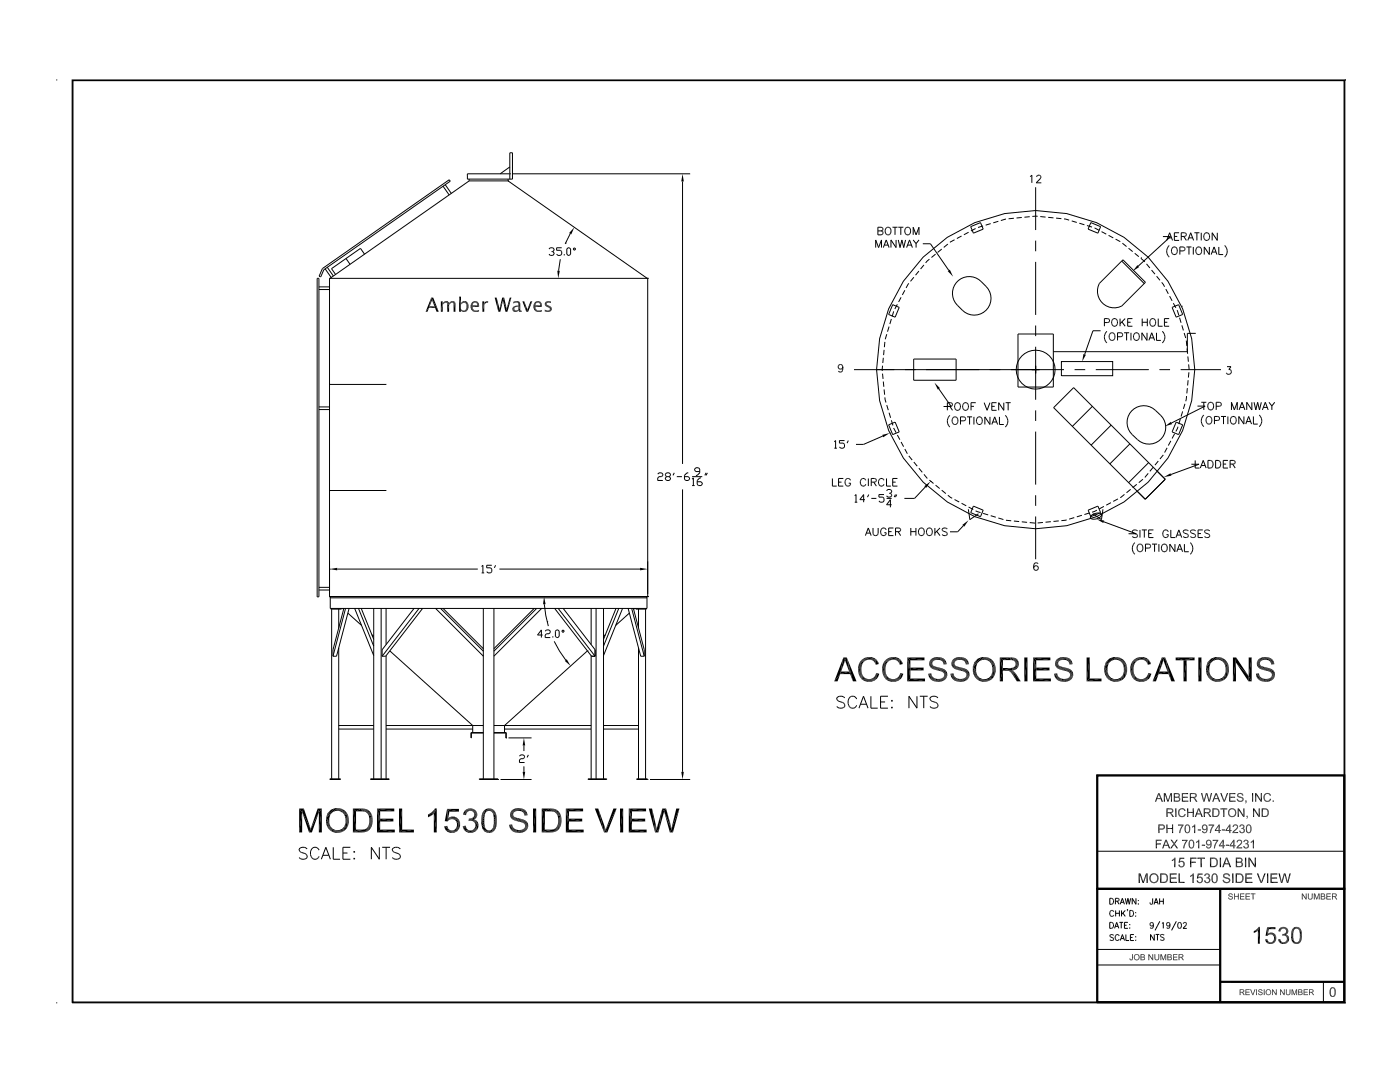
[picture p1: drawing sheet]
<svg xmlns="http://www.w3.org/2000/svg" width="279mm" height="216mm" viewBox="0 0 279 216" stroke-linecap="round" stroke-linejoin="round" font-family="sans-serif">
<g fill="none" stroke="#000" stroke-width=".2">
<path d="M11.2 16h.1M14.4 16h254v184.1h-254zM14.5 16.1h253.8v183.9h-253.8zM268.4 16h.1M88.4 37.2l1.2 1.7M88.9 36.9l1.2 1.7M93.3 35.7h9v-5.2h-.6v5.2M93.6 36.1h7.8M93.6 35.7v.4l-27.7 19.4M101.4 36.1h.1M101.4 36.1l27.8 19.4M101.4 35.7v.4"/>
<path d="M101.7 34.7h.1M101.7 33.3l-1.9 1.4M101.7 34.7h-8.4v1M102.3 34.7h35.4M136.2 36.2v56.4M205.6 35.2l.3-.2v1.5M206.7 37.4v8.5M206.9 35.3l.3-.3h.3l.2 .2-.2 .5-.7 .8h1M63.3 55.5h.3v63.6h-.3zM63.6 57.8h2.2M63.6 57.2h2.2M64.3 53.6l25.4-17.7 .2 .2-25.3 17.7-.6 1.5-.3-.2z"/>
<path d="M64.9 53.6l1.2 1.8M65.3 53.3l1.2 1.8M65.8 55.5h.1M65.8 55.5v63.5M65.8 55.5h63.5M69.1 51.6l.8 1.1M72.8 50.7l-.9-1.1-5.7 4 .8 1.2M109.6 49.7l.2-.3h.5l.3 .3v.2l-.3 .3M110.1 50.2h.2M110.3 50.2l.3 .3v.2l-.3 .3h-.5l-.2-.3M111.8 51.7l-.3 2.3M112.1 49.4h-1v.5h.7l.3 .3v.5l-.3 .3h-.5l-.2-.3"/>
<path d="M112.6 50.7v.3M112.9 48.5h.1M113.4 49.4h.2l.3 .3v1l-.3 .3h-.2l-.3-.3v-1zM113.8 46.6l-1 2.1M114.4 49.7l.2-.3 .3 .3-.3 .2zM129.2 55.5h.1M129.3 55.5h.1M129.3 55.5v63.5M174.8 49.4v-1.5l.5 1.5 .6-1.5v1.5M175.2 46.1h.7M175.2 45.3h.7l.2 .2 .1 .3-.3 .3a.4 .4 0 0 1 .3 .4 .4 .4 0 0 1-.3 .4h-.7zM176.3 49.4l.6-1.5 .5 1.5"/>
<path d="M176.5 48.9h.7M176.8 45.6a.56 .56 0 0 1 .6-.2 .56 .56 0 0 1 .4 .5v.4a.58 .58 0 0 1-.6 .6 .58 .58 0 0 1-.5-.6zM178.1 45.3h1M178.6 45.3v1.6M178.8 47.9v1.5l-1-1.5v1.5M179.3 45.3h1M179.3 47.9l.3 1.5 .4-1.5 .4 1.5 .3-1.5M179.8 45.3v1.6M179.8 59.3l-.5 1M180.6 57.9l-.5 1M180.7 45.6a.56 .56 0 0 1 .7-.2 .56 .56 0 0 1 .3 .5v.4a.58 .58 0 0 1-.6 .6 .58 .58 0 0 1-.5-.6zM180.9 49.4l.6-1.5 .6 1.5"/>
<path d="M181.1 48.9h.8M181.4 56.5l-.6 1M182.2 46.9v-1.6l.6 1.6 .6-1.6v1.6M182.2 47.9l.6 .7M182.4 55.3l-.7 .8M182.8 48.6v.8M183.4 54.1l-.7 .8M183.4 47.9l-.6 .7M184.2 48.6h1.5l3.6 5.3M184.4 52.9l-.7 .8M185.5 51.7l-.8 .8M186.7 50.7l-.8 .7"/>
<path d="M187.9 49.7l-.8 .7M189.2 48.7l-.9 .7M190.5 47.8l-.9 .6M191.3 56a3.4 3.4 0 0 1 4.5 .2 4.4 4.4 0 0 1 2 3.3 3.4 3.4 0 0 1-2.1 3.1 3.4 3.4 0 0 1-3.6-.7 4 4 0 0 1-2-3.8 3.4 3.4 0 0 1 1.2-2.1zM191.9 47.1l-.9 .5M193.3 46.3l-.9 .5M193.7 45.2l2-.8 .5 1.3-1.9 .8zM194.7 45.6l-.9 .5M196.2 45.1l-1 .3M197.7 44.6l-1 .3M199.2 44.2l-1 .3M200.8 43.7l-1.1 .3"/>
<path d="M202.3 43.6l-1 .1M203.9 43.4l-1 .1M205.5 43.2l-1.1 .1M206.7 48v2.1M206.7 52.3v10.5M207.1 43.2h-1.1M207.6 43.2l1.1 .1M209.2 43.4l1 .1M210.8 43.5l1 .1M212.4 43.7l1 .2M213.9 44.1l1 .3M215.4 44.5l1 .4"/>
<path d="M216.9 45l1 .3M217.7 44.4l2 .8-.6 1.3-1.9-.8zM218.4 45.5l1 .5M219.8 46.2l1 .5M221.2 47l1 .5M222.6 47.7l1 .5M223.9 52.1l4.5 4.5M224 48.5l.8 .7M224.1 51.8l4.5 4.5-4.7 4.8a3.3 3.3 0 0 1-3.9-.6 3.3 3.3 0 0 1-.6-3.9zM225.2 49.5l.8 .7M226.5 50.5l.8 .7M227.7 51.4h.1"/>
<path d="M227.7 51.6l.8 .6M228.8 52.7l.7 .8M229.8 53.9l.7 .8M230.8 55.1l.7 .8M231.8 56.3l.6 .9M232.1 47.2h1.5l-6.4 5.9M232.7 57.7l.5 .9M232.8 48l.6-1.6 .6 1.6M233.1 47.5h.7M233.3 49a1.57 1.57 0 0 0 0 2.3M233.4 59.1l.5 .9M233.9 49.5a.56 .56 0 0 1 .7-.2 .56 .56 0 0 1 .3 .6v.3a.58 .58 0 0 1-.5 .6 .58 .58 0 0 1-.6-.6z"/>
<path d="M234.4 47.2h.5M235.3 46.4h-.9v1.6h.9M235.5 50.1h.6a.4 .4 0 0 0 .4-.4 .4 .4 0 0 0-.4-.4h-.6v1.5M235.7 47.2l.9-.1 .2-.4-.4-.3h-.7v1.6M236.2 47.2l.6 .8M236.8 49.3h1M237.1 48l.5-1.6 .6 1.6M237.3 47.5h.7M237.3 49.3v1.5M238.1 49.3v1.5M238.4 46.4h1M238.8 49.5a.56 .56 0 0 1 .6-.2 .56 .56 0 0 1 .4 .6v.3a.58 .58 0 0 1-.6 .6 .58 .58 0 0 1-.5-.6z"/>
<path d="M238.9 46.4v1.6M239.7 46.4v1.6M240.5 46.5a.76 .76 0 0 1 .9 .5 .76 .76 0 0 1-.4 1 .8 .8 0 0 1-.8-.6 .8 .8 0 0 1 .3-.9zM241.3 49.3v1.5l-1-1.5v1.5M241.7 50.8l.6-1.5 .6 1.5M241.9 50.3h.8M242.9 46.4v1.6l-1-1.6v1.6M243.2 49.3v1.5h.9M244.4 49a1.54 1.54 0 0 1 0 2.3M65.8 76.7h11.3M168.2 73.2a.72 .72 0 0 1-.6 1l-.3-.2M170.4 73.8h41.9"/>
<path d="M176.1 73v1M176.1 74.5l.1 1.1M176.3 71.4l-.1 1M176.3 76.1l.1 1.1M176.4 69.8l-.1 1.1M176.4 77.7l.1 1.1M176.6 79.3l.2 1M176.6 68.2l-.1 1.1M177 66.7l-.3 1M177.4 65.2l-.3 1M177.9 63.6l-.3 1.1M178.2 60.8l1.3 .5-.9 2-1.3-.6z"/>
<path d="M178.4 62.1l-.4 1M179.1 60.7l-.5 1M182.3 71.6h8.5v4.3h-8.5zM187.4 77.6l2.4 3.5h-1.5M203.2 66.6h7v10.6h-7zM206.7 65v2.1M206.7 69.2v10.6M211.8 72.1h10.3v2.9h-10.3zM214.3 77.3l18.2 18.3-3.9 4-18.3-18.3zM214.5 73.8h2.1M218.7 73.8h10.6M219.6 66h-1.5l-1.6 4.7"/>
<path d="M220.4 64.4h.7a.4 .4 0 0 0 .3-.4 .4 .4 0 0 0-.3-.4h-.7v1.5M220.9 66.1a1.57 1.57 0 0 0 0 2.3M221.6 66.5a.76 .76 0 0 1 1 .5 .76 .76 0 0 1-.5 .9 .8 .8 0 0 1-.8-.5 .8 .8 0 0 1 .3-.9zM222 63.8a.56 .56 0 0 1 .6-.2 .56 .56 0 0 1 .4 .6v.3a.58 .58 0 0 1-.6 .6 .58 .58 0 0 1-.5-.6zM223 67.2h.7a.4 .4 0 0 0 .4-.4 .4 .4 0 0 0-.4-.4h-.7v1.5M223.5 63.6v1.5M223.9 64.2l.7 .9M224.3 66.4h1M224.6 63.6l-1.1 1M224.8 66.4v1.5M225.1 64.3h.5M225.7 66.4v1.5"/>
<path d="M226 63.6h-.9v1.5h.9M226.5 66.5a.76 .76 0 0 1 .9 .5 .76 .76 0 0 1-.5 .9 .8 .8 0 0 1-.7-.5 .8 .8 0 0 1 .3-.9zM228 64.3h1M228 63.6v1.5M228.9 66.4v1.5l-1-1.5v1.5M229 63.6v1.5M229.3 67.9l.6-1.5 .5 1.5M229.5 67.4h.7M229.6 63.8a.56 .56 0 0 1 .7-.2 .56 .56 0 0 1 .3 .6v.3a.58 .58 0 0 1-.5 .6 .58 .58 0 0 1-.6-.6zM230.8 66.4v1.5h.9M231.2 63.6v1.5h.8M231.4 73.8h2.1"/>
<path d="M232 66.1a1.54 1.54 0 0 1 0 2.3M232.4 64.3h.6M233.3 63.6h-.9v1.5h.9M233.9 61.3l1.3-.5 .8 1.9-1.3 .6zM234.2 60.5l.5 .9M234.9 61.9l.4 1M235.4 63.4l.3 1M235.6 73.8h8.1M235.8 61.1h.1M235.9 64.9l.3 1M236.3 66.4l.3 1M236.8 68l.1 1"/>
<path d="M236.8 79l-.2 1.1M236.9 69.5l.1 1.1M237 77.4l-.1 1.1M237.1 71.1l.1 1.1M237.1 75.9l-.1 1M237.2 72.7l.1 1.1M237.3 74.3l-.1 1M238.6 66.5h-1.6v3.7h-26.8M244.9 73.2h.8l-.5 .5a.51 .51 0 0 1 .4 .9 .51 .51 0 0 1-.9-.2M63.6 81.2h2.2M63.6 81.7h2.2M65.8 97.9h11.3"/>
<path d="M131.3 94.6l.2-.3h.5l.3 .3v.3l-.3 .2h-.5l-.2 .3v.5h1M133 95.1l-.2-.2v-.3l.2-.3h.6l.2 .3v.3l-.2 .2M133 95.1h.6M133 95.1l-.2 .3v.2l.2 .3h.6l.2-.3v-.2l-.2-.3M134.6 94.3l-.3 .6M135.1 95.1h1M136.2 97.7v56.3M137.4 94.3h-.3l-.5 .6v.7l.3 .3h.5l.2-.3v-.2l-.2-.3h-.8M138.1 95.1h2.1M138.1 96.9h.5M138.1 95.6l.3-.2v1.5M139.6 94.1h-.7l-.3-.3v-.2l.3-.3h.5l.2 .3v.7l-.5 .6h-.2"/>
<path d="M139.9 95.4h-.3l-.5 .5v.7l.3 .3h.5l.3-.3v-.2l-.3-.3h-.8M140.9 94.3l-.2 .6M141.2 94.3l-.3 .6M166.1 95.5v1.5h.9M166.5 89.4h.5M166.5 88.2l.3-.3v1.5M167.4 96.2h.5M168.3 95.5h-.9v1.5h.9M168.5 87.9h-1v.5h.8l.2 .3v.5l-.2 .2h-.5l-.3-.2M169.3 87.9l-.3 .5M169.7 95.8a.56 .56 0 0 0-.6-.3 .56 .56 0 0 0-.5 .6v.3a.55 .55 0 0 0 .6 .6 .55 .55 0 0 0 .5-.6h-.3M170.6 98.9l.2-.2v1.5"/>
<path d="M172.6 99.7h-1l.8-1v1.5M172.8 95.8a.56 .56 0 0 0-.6-.3 .56 .56 0 0 0-.5 .6v.3a.56 .56 0 0 0 .5 .6 .56 .56 0 0 0 .6-.4M173.3 95.5v1.5M173.4 98.7l-.3 .5M173.9 96.2l.8-.1 .2-.3-.4-.3h-.6v1.5M173.9 99.4h1M174.4 96.2l.5 .8M176.2 87l-3.8 1.7h-1.6M176.4 95.8a.56 .56 0 0 0-.6-.3 .56 .56 0 0 0-.5 .6v.3a.56 .56 0 0 0 .5 .6 .56 .56 0 0 0 .6-.4M176.4 98.7h-1v.5h.8l.2 .2v.6l-.2 .2h-.5l-.3-.2M176.9 95.5v1.5h.9M176.9 99.4h1"/>
<path d="M176.9 97.9l.3-.2h.5l.2 .2v.3l-.2 .2M177 80.8l.3 1M177.3 84.8l1.3-.6 .9 2-1.3 .5zM177.4 82.3l.3 1.1M177.4 98.4h.3M177.6 86.4h.1M177.7 98.4l.2 .3v.2l-.2 .3h-.5l-.3-.3M177.9 83.9l.3 1M178.2 96.2h.5M178.4 85.4l.4 .9M178.7 98.7l-.2 .5M179 98.7l-.3 .5"/>
<path d="M179.1 86.8l.5 .9M179.1 95.5h-.9v1.5h.9M179.8 88.2l.5 .9M180.6 89.6l.5 .9M181.4 91l.6 .8M182.4 92.2l.7 .8M183.4 93.4l.7 .8M184.4 94.7l.7 .8M184.7 97.2l-2.2 2.2h-2M185.5 95.8l.8 .7M185.7 96.1h.1M186.7 96.8l.8 .7"/>
<path d="M187.9 97.8l.9 .7M189.1 81.1l.8-.1 .2-.4-.4-.2h-.6v1.5M189.2 98.8l.8 .6M189.6 82.9a1.57 1.57 0 0 0 0 2.3M189.6 81.1l.5 .8M190.2 83.4a.56 .56 0 0 1 .6-.2 .56 .56 0 0 1 .4 .6v.3a.58 .58 0 0 1-.6 .6 .58 .58 0 0 1-.6-.6zM190.5 99.7l.9 .5M190.7 80.6a.56 .56 0 0 1 .6-.2 .56 .56 0 0 1 .4 .5v.4a.58 .58 0 0 1-.6 .6 .58 .58 0 0 1-.6-.6zM191.7 84h.6a.4 .4 0 0 0 .4-.4 .4 .4 0 0 0-.4-.4h-.6v1.5M192.4 80.4a.76 .76 0 0 1 .9 .5 .76 .76 0 0 1-.5 1 .8 .8 0 0 1-.7-.6 .8 .8 0 0 1 .3-.9zM193 83.2h1M193.5 83.2v1.5"/>
<path d="M193.8 81.1h.6M194.4 83.2v1.5M194.7 80.4h-.9v1.5M195 83.4a.56 .56 0 0 1 .7-.2 .56 .56 0 0 1 .3 .6v.3a.58 .58 0 0 1-.5 .6 .58 .58 0 0 1-.6-.6zM196.4 80.4l.6 1.5 .6-1.5M197.6 83.2v1.5l-1.1-1.5v1.5M197.9 81.1h.6M197.9 84.7l.6-1.5 .6 1.5M198.1 84.2h.8M198.9 80.4h-1v1.5h1M199.5 83.2v1.5h.8M200.3 80.4v1.5l-1-1.5v1.5"/>
<path d="M200.6 82.9a1.54 1.54 0 0 1 0 2.3M200.7 80.4h1M201.2 80.4v1.5M206.7 81.9v2.1M206.7 86.1v10.6M206.7 98.8v2.1M218 81.1l-4 4M221.7 84.8l-3.9 4M223.1 99.6l-.9 .5M224.4 98.7l-.8 .6M225.5 88.6l-4 4M225.6 97.6l-.8 .7"/>
<path d="M225.8 82a3.4 3.4 0 0 1 4.8-.1 4.4 4.4 0 0 1 2.1 3.3 3.4 3.4 0 0 1-2 3.1 3.4 3.4 0 0 1-3.7-.6 4.4 4.4 0 0 1-2.1-3.3 3.4 3.4 0 0 1 .9-2.4zM226.9 96.6l-.9 .7M228.1 95.6l-.8 .7M229.1 94.4l-.6 .9M229.2 92.3l-4 4M230.2 93.2l-.7 .8M231.2 92l-.7 .8M232.2 90.8l-.7 .8M232.9 89.4l-.5 .9M233.7 88l-.5 .9M234.4 86.6l-.5 .9M234.7 84.2l1.3 .6-.8 1.9-1.3-.5z"/>
<path d="M235.1 85.1l-.4 1M235.6 83.6l-.3 1M236 82.1l-.3 1M236.5 80.6l-.3 1M237.8 92.6h1.5l-5.6 2.1M238.5 91.9v1.5h.9M239 81h1.5l-6.7 3.4M239.5 93.4l.6-1.5 .6 1.5M239.7 80.3h1.1M239.8 92.9h.7M240.2 82.8a1.57 1.57 0 0 0 0 2.3M240.2 80.3v1.5"/>
<path d="M241 83.2a.76 .76 0 0 1 .9 .5 .76 .76 0 0 1-.5 .9 .8 .8 0 0 1-.7-.5 .8 .8 0 0 1 .3-.9zM241.1 91.9h.5a.81 .81 0 0 1 .5 .7 .81 .81 0 0 1-.5 .8h-.5zM241.2 80.5a.56 .56 0 0 1 .6-.2 .56 .56 0 0 1 .4 .5v.4a.58 .58 0 0 1-.6 .6 .58 .58 0 0 1-.6-.6zM242.4 83.9h.6a.4 .4 0 0 0 .4-.4 .4 .4 0 0 0-.4-.4h-.6v1.5M242.6 91.9h.5a.81 .81 0 0 1 .5 .7 .81 .81 0 0 1-.5 .8h-.5zM242.7 81.1h.7a.4 .4 0 0 0 .4-.4 .4 .4 0 0 0-.4-.4h-.7v1.5M243.7 83.1h1M244.1 92.6h.6M244.2 83.1v1.5M245 83.1v1.5M245.1 91.9h-1v1.5h1M245.5 92.6l.9-.1 .1-.3-.4-.3h-.6v1.5"/>
<path d="M245.8 81.8v-1.5l.5 1.5 .6-1.5v1.5M245.8 83.2a.76 .76 0 0 1 1 .5 .76 .76 0 0 1-.5 .9 .8 .8 0 0 1-.8-.5 .8 .8 0 0 1 .3-.9zM246 92.6l.5 .8M247.3 81.8l.6-1.5 .5 1.5M247.5 81.3h.7M248.2 83.1v1.5l-1-1.5v1.5M248.6 84.6l.6-1.5 .6 1.5M248.8 84.1h.8M249.8 80.3v1.5l-1-1.5v1.5M250.1 83.1v1.5h.9M250.3 80.3l.3 1.5 .4-1.5 .4 1.5 .3-1.5M251.3 82.8a1.54 1.54 0 0 1 0 2.3"/>
<path d="M251.9 81.8l.6-1.5 .6 1.5M252.2 81.3h.7M253.2 80.3l.6 .7M253.8 81v.8M254.4 80.3l-.6 .7M63.6 117.7h2.2M63.6 117.2h2.2M65.8 119h.1M65.8 113.6h.1M65.8 119h63.5M65.8 119l.2 .3M65.9 119.3h63.2v2.1h-63.2z"/>
<path d="M67.3 113.6h28.1M96.1 114.3h.5M96.1 113l.3-.2v1.5M98.1 112.8h-1v.5h.8l.2 .3v.5l-.2 .2h-.5l-.3-.2M98.9 112.8l-.2 .5M99.7 113.6h28M129.3 119h.1M129.3 119l-.3 .3M170.6 100.2h.5M172.7 106.9l.6-1.5 .6 1.5M172.9 106.4h.8M174.2 105.4v1a.52 .52 0 0 0 .5 .5 .52 .52 0 0 0 .6-.5v-1"/>
<path d="M176.9 105.7a.56 .56 0 0 0-.7-.4 .56 .56 0 0 0-.4 .6v.4a.55 .55 0 0 0 .5 .6 .55 .55 0 0 0 .6-.6h-.4M177.4 106.1h.5M177.9 100.7h-1l.8-1v1.5M178.3 105.4h-.9v1.5h.9M178.7 106.1l.9-.1 .1-.4-.3-.2h-.7v1.5M179.2 106.1l.5 .8M181.8 106.1h1M181.8 105.4v1.5M182.8 105.4v1.5M183.4 105.6a.56 .56 0 0 1 .7-.2 .56 .56 0 0 1 .4 .5v.4a.58 .58 0 0 1-.6 .6 .58 .58 0 0 1-.6-.6zM185 105.6a.56 .56 0 0 1 .7-.2 .56 .56 0 0 1 .4 .5v.4a.58 .58 0 0 1-.6 .6 .58 .58 0 0 1-.6-.6zM186.6 105.4v1.5"/>
<path d="M186.9 106l.7 .9M187.6 105.4l-1 1M189 105.6a.58 .58 0 0 0-1 .1l.2 .2 .7 .3 .1 .5a.68 .68 0 0 1-1 0M191.9 100.4l.9 .5M192.3 104.9l-1.2 1.2h-1.5M193.3 101.6l.3 2.1 1.7-1.2M193.3 101.2l.9 .5M194.3 101l1.9 .8-.5 1.3-2-.8zM194.7 101.9l1 .4M196.2 102.4l1 .3M197.7 102.9l1 .3M199.2 103.4l1.1 .3"/>
<path d="M200.8 103.8l1 .1M202.3 104l1.1 .1M203.9 104.1l1.1 .1M205.5 104.3l1.1 .1M206.7 103.1v8.5M207.2 112.5l-.1-.1a.48 .48 0 0 0-.7 .2l-.1 .7M208.1 104.3l-1 .1M209.7 104.1l-1 .1M211.3 103.9l-1.1 .1M212.9 103.7l-1.1 .2M214.4 103.3l-1 .3M215.9 102.8l-1 .3"/>
<path d="M217.2 101.8l1.9-.8 .6 1.3-2 .8zM217.4 102.4l-1 .3M217.8 102.8a1.54 1.54 0 0 1 2-.1 1.5 1.5 0 0 1-2.2 .6zM218.9 101.8l-1 .4M220.1 101.6l-.3 2.1-1.7-1.2M220.3 104.1l6.4 2.4h-1.5M220.3 101l-.9 .5M221.7 100.3l-.9 .5M226.5 108.3a1.57 1.57 0 0 0 0 2.3M227 106a.58 .58 0 0 0-.6-.3 .58 .58 0 0 0-.4 .4l.1 .2 .8 .3 .1 .4a.68 .68 0 0 1-1 0M227.2 108.6a.76 .76 0 0 1 .9 .6 .76 .76 0 0 1-.4 .9 .8 .8 0 0 1-.8-.6 .8 .8 0 0 1 .3-.9zM227.5 105.7v1.6"/>
<path d="M227.9 105.7h1M228.4 105.7v1.6M228.6 109.4h.7a.4 .4 0 0 0 .3-.4 .4 .4 0 0 0-.3-.4h-.7v1.5M229.2 106.5h.6M229.9 108.6h1M230.2 105.7h-1v1.6h1M230.4 108.6v1.5M231.3 108.6v1.5M231.9 108.8a.56 .56 0 0 1 .7-.2 .56 .56 0 0 1 .3 .5v.4a.58 .58 0 0 1-.5 .6 .58 .58 0 0 1-.6-.6zM233.2 106.1a.56 .56 0 0 0-.7-.4 .56 .56 0 0 0-.4 .6v.4a.55 .55 0 0 0 .5 .6 .55 .55 0 0 0 .6-.6h-.4M233.7 105.7v1.6h.8M234.5 108.6v1.5l-1-1.5v1.5"/>
<path d="M234.7 107.3l.6-1.6 .5 1.6M234.9 110.1l.5-1.5 .6 1.5M234.9 106.8h.7M235.1 109.6h.7M236.4 108.6v1.5h.8M237.2 106a.58 .58 0 0 0-.6-.3 .58 .58 0 0 0-.5 .4l.2 .2 .7 .3 .2 .4a.68 .68 0 0 1-1.1 0M237.5 108.3a1.54 1.54 0 0 1 0 2.3M238.6 106a.58 .58 0 0 0-.6-.3 .58 .58 0 0 0-.4 .4l.1 .2 .7 .3 .2 .4a.68 .68 0 0 1-1 0M239.1 106.5h.6M240 105.7h-.9v1.6h.9M241.4 106a.58 .58 0 0 0-.5-.3 .58 .58 0 0 0-.5 .4l.2 .2 .7 .3 .1 .4a.68 .68 0 0 1-1 0M66 121.4v.1h2.1v-.1"/>
<path d="M66.2 121.5v33.9M67.6 121.5v3.8M67.6 129.3v26.1M68.4 121.4l.2 .2M68.6 121.4l-2.1 8.3v1.2M69 121.4l-2.5 9.5M69.4 122.3l2.8 2.5M69.7 121.4l-2.5 9.5h-.7M70.8 121.4l3.8 9.4M71.5 121.4l3.1 7.5M72.1 121.4l2.5 6.2M74.2 126.6l.4 .4"/>
<path d="M74.6 121.4v34M76.1 121.4v34M77.1 121.4v7.2M77.1 130.8v24.6M77.8 129.9l16.5 14.9v1.4M82.6 121.4l-6.3 8.3v1.2M83.6 121.4l-7.3 9.5M84.3 121.4l-7.3 9.5h-.7M86.9 121.4l9.6 9.5M87.9 121.4l8.6 8.5M88.4 121.4l8.1 8M96.5 121.4v34"/>
<path d="M98.6 121.4v34M106.6 121.4l-8 8M107.1 121.4l-8.5 8.5M108.1 121.4l-9.5 9.5M108.3 126.7h-1l.7-1v1.5M108.6 120.6l.3 2.2 .5 2.1M108.8 125.9l.3-.2h.5l.2 .2v.3l-.2 .3h-.5l-.3 .2v.5h1M109.2 124h.1M110.3 127v.2M110.6 128l1.1 1.9 1.2 1.8M110.7 121.4l7.4 9.5h.7M110.8 125.9l.3-.2h.2l.3 .2v1.1l-.3 .2h-.2l-.3-.2z"/>
<path d="M111.4 121.4l7.4 9.5M112.1 125.9l.3-.2 .2 .2-.2 .3zM112.4 121.4l6.4 8.3v1.2M117.2 129.9h.1M117.2 129.9l-16.5 14.9M118 121.4v7.2M118 130.8v24.6M119 121.4v34M120.4 121.4v34M120.8 126.6l-.4 .4M122.9 121.4l-2.5 6.2M123.5 121.4l-3.1 7.5"/>
<path d="M124.2 121.4l-3.8 9.4M125.4 121.4l2.5 9.5h.7M125.6 122.3l-2.7 2.5M126.1 121.4l2.5 9.5M126.4 121.4l2.2 8.3v1.2M126.6 121.4l-.1 .2M126.9 121.4v.1h2.1v-.1M127.4 121.5v3.8M127.4 129.3v26.1M128.8 121.5v33.9M168.6 139.3a1.07 1.07 0 0 0-1.6 0l.2 .5 .9 .4a.59 .59 0 0 1 .5 .4 .59 .59 0 0 1-.2 .6 1.09 1.09 0 0 1-1.4-.2M171 139.5a.88 .88 0 0 0-1-.6 .88 .88 0 0 0-.7 .9 1.04 1.04 0 0 0 .2 1.2 1.04 1.04 0 0 0 1.1 .2l.4-.5"/>
<path d="M172 135.6h2.8M173.8 138.9v2.4h1.4M176.8 135.6h2.8M177.2 138.9h-1.5v2.4h1.5M177.9 139.8l.1-.1 .1 .1-.1 .1zM183 138.9v2.4l-1.6-2.4v2.4M183.6 138.9h1.5M184.4 138.9v2.4M187.2 139.3a1.07 1.07 0 0 0-1.6 0l.2 .5 .9 .4a.59 .59 0 0 1 .5 .4 .59 .59 0 0 1-.3 .6 1.09 1.09 0 0 1-1.3-.2M195.2 135.8h2.4M198.5 132.6v2.3M198.6 132.6v2"/>
<path d="M221.5 135.8h2.3M224.7 132.6v2.3M224.9 132.6v2M226.3 135.6h2.8M241.8 135.8h2.3M245 132.6v2.3M245.2 132.6v2M65.8 155.4h2.2v.1h-2.2zM67.6 144.8h7M67.6 145.5h7M74 155.4h3.7v.1h-3.7zM77.1 144.8h19.4"/>
<path d="M77.1 145.5h17.2M95.7 155.4h3.7v.1h-3.7zM96.5 146.2h-2.5v1l.1-.9h2.4M98.6 144.8h19.4M98.6 146.2h2.4v1M98.6 146.3h2.4v.9M99.4 155.5h.1M99.9 155.5h6.2M100.7 144.8h.1M100.7 145.5h17.3M100.7 144.8v1.4M101 147.2h.1"/>
<path d="M101.5 147.2h4.6M103.7 150.9l.2-.3h.5l.3 .3v.2l-.3 .3h-.5l-.2 .2v.6h1M104.6 155.5h.1M104.6 148.8v1.1M104.6 152.9v1.1M105.4 150.6l-.2 .5M117.4 155.4h3.7v.1h-3.7zM120.4 144.8h7M120.4 145.5h7M127.1 155.4h2.1v.1h-2.1zM129.2 155.5h.1M129.7 155.5h8"/>
<path d="M136.2 155.5h.1M171.4 141.3l.9-2.4 .9 2.4M171.8 140.5h1.1M175.7 140.1h.9M177.9 141.2l.1-.1 .1 .1-.1 .1zM218.9 154.6h49.5v22.9h-49.5zM218.9 154.7h49.4v22.7h-49.4zM219 154.8h49.2v22.5h-49.2zM219.1 154.8h49.1v22.4h-49.1zM61.3 169.4a1.07 1.07 0 0 0-1.6 0l.2 .6 .9 .3a.59 .59 0 0 1 .5 .5 .59 .59 0 0 1-.2 .5 1.1 1.1 0 0 1-1.4-.2M63.7 169.6a.88 .88 0 0 0-1-.5 .88 .88 0 0 0-.7 .9 1.04 1.04 0 0 0 .2 1.1 1.04 1.04 0 0 0 1.1 .2l.4-.4M64.1 171.4l.9-2.3 .9 2.3"/>
<path d="M64.5 170.7h1.1M66.1 165.9h2.4M66.5 169.1v2.3h1.4M68.4 170.2h.9M69.4 162.7v2.3M69.5 162.7v2M69.9 169.1h-1.5v2.3h1.5M70.6 170l.1-.1 .1 .1-.1 .1zM70.7 171.2l.1 .1-.1 .1-.1-.1zM74.2 162.8v2.1M75.7 169.1v2.3l-1.6-2.3v2.3M76.3 169.1h1.5"/>
<path d="M77.1 169.1v2.3M79.9 169.4a1.07 1.07 0 0 0-1.6 0l.2 .6 .9 .3a.59 .59 0 0 1 .5 .5 .59 .59 0 0 1-.2 .5 1.09 1.09 0 0 1-1.4-.2M89.1 165.9h2.1M91.5 163.6v2M99 162.8v2.6M99 162.8v2.3M99.1 162.8v2M111.9 162.8v2.1M218.9 177.2h49.5v22.9h-49.5zM218.9 177.3h49.4v22.7h-49.4zM219 177.4h49.2v22.6h-49.2zM219.1 177.5h49.1v22.4h-49.1z"/>
<path d="M219.1 169.9h49.1M221.5 179.2a.61 .61 0 0 1 .7 .6 .61 .61 0 0 1-.7 .6zM222.6 179.8h.6l.1-.4-.7-.2v1.2M223 179.8l.3 .6M224.6 179.2l.2 1.2 .3-1.2 .3 1.2 .2-1.2M226.7 179.2v1.2l-.7-1.2v1.2M227.2 179.6v.2zM230 179.3v1l-.4 .1-.1-.3M231.4 179.8h.8M231.4 179.3v1.2M232.2 179.3v1.2M243.4 177.5v22.4"/>
<path d="M243.5 177.5v22.4M243.6 177.5v22.4M219.1 189.4h24.3M219.1 192.6h24.3M221.5 184a.61 .61 0 0 1 .7 .6 .61 .61 0 0 1-.7 .6zM222.2 186.6l-.2-.1-.5 .1 .1 .3 .6 .4v.2l-.2 .2-.5-.2M222.3 182a.41 .41 0 0 0-.5-.3 .41 .41 0 0 0-.3 .4v.3a.41 .41 0 0 0 .3 .5 .41 .41 0 0 0 .5-.3M222.4 185.2l.5-1.2 .4 1.2M222.6 184.8h.5M222.6 182.2h.8M222.6 181.7v1.2M223.4 186.8a.41 .41 0 0 0-.5-.3 .41 .41 0 0 0-.3 .4v.3a.41 .41 0 0 0 .3 .5 .41 .41 0 0 0 .5-.3"/>
<path d="M223.4 181.7v1.2M223.4 184h.7M223.6 180.4l.4-1.2 .4 1.2M223.6 187.7l.4-1.2 .4 1.2M223.7 180h.6M223.7 187.3h.6M223.8 184v1.2M223.8 181.7v1.2M224.1 182.2l.5 .7M224.4 184.6h.4M224.6 181.7l-.8 .8M224.7 186.5v1.2h.6"/>
<path d="M225 181.4v.1zM225.1 181.5l-.2 .3M225.1 184h-.7v1.2h.7M225.5 185.1v.1zM225.5 184.4v.2zM225.5 181.7a.62 .62 0 0 1 .7 .6 .62 .62 0 0 1-.7 .6zM225.6 187.1h.4M226.3 186.5h-.7v1.2h.7M226.7 182.1v.1zM226.7 182.7v.2zM226.7 187.6v.1zM226.7 186.9v.1z"/>
<path d="M227.2 180.3v.1zM230.2 184.5a.57 .57 0 0 1-.4 .8l-.2-.2M230.3 180.5l.4-1.2 .5 1.2M230.4 186.5v1.1l-.8-1.1v1.1M230.5 180.1h.5M230.6 186.5h.8M231 186.5v1.1M231.5 183.8l-1 1.8M231.9 184.3l.3-.2v1.2M232.3 186.6l-.2-.1-.5 .1 .1 .3 .6 .4v.2l-.2 .1-.5-.1M233.5 184.5a.57 .57 0 0 1-.4 .8l-.2-.2M234.8 183.8l-1 1.8"/>
<path d="M235.2 184.1h.2a.63 .63 0 0 1 .4 .6 .63 .63 0 0 1-.4 .6l-.3-.3-.1-.3zM236.2 184.3l.2-.2h.3l.1 .2-.2 .4-.5 .6h.7M243.6 195.8h24.6M243.6 195.9h24.6M243.6 196h24.6M264.1 196v3.9M11.2 200.1h.1M268.4 200.1h.1"/>
<circle cx="167.7" cy="73.2" r=".47"/>
<circle cx="206.7" cy="73.8" r="31.8"/>
<circle cx="206.7" cy="73.8" r="3.9"/>
<circle cx="206.8" cy="113.3" r=".47"/>
<circle cx="229.8" cy="184.4" r=".35"/>
<circle cx="233.1" cy="184.4" r=".35"/>
</g>
<g fill="#000">
<path d="M136.2 34.7l.3 1.5h-.5zM86.1 59.4l.6 1.7zM86.1 59.4l.7 2zM86.1 59.4l1 2.8zM86.1 59.4l1.5 2.8h-.5zM86.1 59.4h.4l1.1 2.8zM86.1 59.4l.1 .5-.5 1.2zM91.6 59.2l.4 1.6zM91.6 59.2h.4v1.3zM111.2 54h.5l-.3 1.5zM114.6 45.4l-.6 1.4-.4-.3zM189.1 54.1l.5-.3 .6 1.4z"/>
<path d="M227 52.9l.3 .4-1.3 .8zM85.7 61.1h1l-1.1 .3zM86.1 59.4l-.5 2-.7 .8zM85.6 61.4l-.3 .8h-.4zM85.6 61.4l1.1-.3 .1 .3zM88.5 60.3l-.5 1.9zM88.4 60.8v1.4h-.4zM88.5 60.3l.8-.2 .3 .2zM88.5 60.3l.8-.2zM88.5 60.3l.6-.2zM88.5 60.3v.3l-.1 .2zM88.5 60.3h1.1z"/>
<path d="M88.5 60.3l.3 .1-.3 .2zM88.8 60.4l.8-.1zM89 60.4l.6-.1zM89.1 60.4l.5-.1v.2zM89.1 60.4l.7 .2zM89.6 60.5l.5-.1-.3 .2zM89.6 60.5l1.1-.3zM89.1 60.4l.5 .4zM89.3 60.6l.3 .2h-.3zM89.3 60.8h.3l-.3 1.4zM89.6 60.8v1.4h-.3zM89.6 60.5l.9-.4 .2 .1z"/>
<path d="M89.6 60.5l.9-.4zM89.6 60.5l.5-.4h.2zM89.8 60.3l.3-.2-.5 .4zM89.1 60.4l.7 .2-.2 .2zM90.1 60.4l.6-.2zM90.2 60.4l.5-.2zM90.4 60.4l.3-.2-.2 .4zM90.7 60.2l-.2 .6zM90.7 60.2l-.2 2v-1.4zM90.7 60.2l.2 2h-.4zM90.7 60.2l.2 .5v1.5zM90.7 60.2l.2 .5z"/>
<path d="M90.7 60.2l.2 .4zM92 62l.1-.2 .3 .2zM92 61.7l.1 .1-.1 .2zM92 60.5l.2 .1-.2 .2zM91.6 62.2l.4-.2v.2zM92 60.5l.9-.4 .3 .1zM92 60.5l.9-.4zM92 60.5l.5-.4h.2zM92.1 60.3l.4-.2-.5 .4zM92 60.5l1.2-.3zM92 60.5l.5-.1zM92.5 60.4l.7-.2z"/>
<path d="M92.6 60.4l.6-.2zM93 61.6l-.1 .3zM93.2 60.2l-.1 1.9zM92.9 60.4l.3-.2-.1 .6zM93.1 60.8v1.3zM93.1 61.1v1zM93.1 61.3v.8zM93 61.6l.1 .5-.2-.2zM92.7 62l.2-.1 .2 .2zM92.6 62l.5 .1zM92.4 62l.7 .1zM92 62l1.1 .1z"/>
<path d="M92 62l1.1 .1h-1zM92.1 62.1h1l-.7 .2zM92.4 62.3l.7-.2zM92.6 62.3l.5-.2zM93.2 60.2l.1 1.7-.2 .2zM93.2 60.2l.2 1.6-.1 .1zM93.2 60.2l.3 1.2-.1 .4zM93.2 60.2l.3 1.2zM93.2 60.2l.3 .9zM93.2 60.2l.3 .7zM93.2 60.2l.2 .3zM93.9 60.9l.4 .3v.4z"/>
<path d="M93.9 60.9h.4v.3zM93.9 60.9l.4-.2v.2zM93.9 60.9l.7-.5zM93.9 60.9l.9-.8zM94.6 60.1h.2l-.9 .8zM94.3 60.2l.3-.1-.7 .8zM94.3 60.2l-.4 .7zM94.2 60.4l-.3 .5zM94.3 60.9h.9l-.9 .3zM93.9 60.9l.8 1.4zM94.3 61.6l.4 .4v.3zM94.7 62h.3l-.3 .3z"/>
<path d="M93.9 60.9l.8 1.4-.8-1.1zM93.9 61.2l.8 1.1-.8-.9zM93.9 61.4l.8 .9-.6-.5zM94.1 61.8l.6 .5zM94.2 62l.5 .3zM94.8 60.1v.3h-.2zM94.8 60.1l.2 .3h-.2zM94.8 60.1h.2v.3zM95 60.1l.6 1.1zM95 60.1l.6 .8v.2zM95 60.1l.5 .4 .1 .4zM95 60.1l.5 .4z"/>
<path d="M95 60.1l.4 .3zM94.7 62.3l.4-.3zM94.7 62.3l.7-.4zM94.3 61.2l.9-.3 .4 .3zM95.2 60.7l.4 .5-.4-.3zM95 60.1l.2 .6zM94.7 62.3l.7-.4-.4 .4zM95 62.3l.4-.4zM95.4 61.9v.3l-.3 .1zM95.4 61.9l.2 .2-.2 .1zM95.4 61.9l.2-.1v.3zM96.8 60.3l-.5 1.9z"/>
<path d="M96.6 60.8v1.4h-.3zM96.8 60.3l-.2 .5zM96.8 60.3l.6-.2-.6 .5zM96.8 60.3l.6-.2zM96.8 60.3l.5-.2zM96.8 60.6l.6-.5zM97.1 60.4l.3-.3-.2 .3zM97.4 60.1l-.2 .3zM97.4 60.1l-.1 .3zM97.4 60.1v.4zM99.1 59.4l.6 2.2-.2 .6zM98.7 59.4h.4l.4 2.8z"/>
<path d="M100.2 59.4h.4l-.9 2.2zM100.6 59.4l.5 2.2-.7-1.6zM100.6 59.4l-.9 2.2zM100.4 60l-.9 2.2zM100.4 60l-.6 2.2h-.3zM100.4 60l.7 1.6-.2 .6zM101.1 61.6l.2 .6h-.4zM102.1 59.4l-.8 2.8-.2-.6zM101.7 59.4h.4l-1 2.2zM102.6 61.5l-.3 .5zM102.7 61.1l-.1 .4-.3 .5zM102.5 61.2l.2-.1-.4 .9z"/>
<path d="M102.4 61.3l.1-.1-.2 .8zM102.4 61.3l-.1 .7v-.5zM102.3 61.5v.5zM102.3 61.7v.3zM102.6 60.5l.7-.4 .3 .1zM102.6 60.5l.7-.4zM102.6 60.5l.6-.4zM102.6 60.2l.4-.1-.4 .4zM102.4 60.2h.2v.3zM102.4 60.2l.2 .3-.2 .1zM102.6 61.6l-.3 .4zM102.6 61.7l.1 .1-.4 .2z"/>
<path d="M102.3 62l.4-.1zM102.7 61.1l-.1 .4zM102.7 61.1l.1 .2-.1 .1zM102.7 61.1l.2 .2h-.1zM102.7 61.1l.8-.1-.6 .3zM102.7 61.1l.8-.1zM102.7 61.1l.7-.1zM102.3 62l.5-.1zM102.3 62l.6-.1zM102.3 62l.7-.1zM102.9 60.4l.8-.2zM102.6 60.5l1-.3z"/>
<path d="M102.3 62l.8-.1zM102.3 62l1.2-.1zM103.1 61.9l.2-.1 .2 .1zM103.1 60.4l.6-.2zM102.9 61.3l.6-.3zM103.2 61.2l.3-.2zM103.5 61v.2h-.2zM103.5 61l.3 .8zM103.5 60.7l.3 1.1zM103.5 60.6l.3 1.2zM103.7 60.2l.1 1.6-.3-1.2zM103.3 60.4l.4-.2-.2 .4z"/>
<path d="M103.5 61.2v.7zM103.3 61.8l.2-.1v.2zM102.4 62.1l1.1-.2zM102.5 62.2l1-.3-.8 .4zM102.7 62.3l.8-.4zM102.9 62.3l.6-.4zM103 62.3l.5-.4zM103.5 61.2v.9zM103.7 60.2l.1 1.6zM103.7 60.2l.1 .5v1zM103.7 60.2l.1 .5zM103.7 60.2l.1 .4z"/>
<path d="M103.5 61.2l.3 .6-.3 .3zM103.5 62.1l.3-.3 .1 .2zM103.5 62.1l.5-.1zM103.5 62.1l.6-.1zM103.5 62.1l.6-.1-.4 .3zM103.7 62.3l.4-.3zM104.1 62l-.3 .3zM104.1 62v.2l-.2 .1zM104.1 62v.2zM104.6 60.1l.6 1.6-.2 .5zM104.3 60.1h.3l.4 2.1zM105.2 61.7l.2 .5h-.4z"/>
<path d="M106.2 60.1l-.8 2.1-.2-.5zM105.9 60.1h.3l-1 1.6zM106.5 60.9l.3 .3 .1 .4zM106.5 60.9h.4l-.1 .3zM106.5 60.9l.4-.2v.2zM106.5 60.9l.6-.5zM106.5 60.9l.9-.8zM107.2 60.1h.2l-.9 .8zM106.8 60.2l.4-.1-.7 .8zM106.8 60.2l-.3 .7zM106.7 60.4l-.2 .5zM106.9 60.9h.9l-1 .3z"/>
<path d="M106.5 60.9l.8 1.4zM106.9 61.6l.3 .4 .1 .3zM107.2 62h.4l-.3 .3zM106.5 60.9l.8 1.4-.8-1.1zM106.5 61.2l.8 1.1-.8-.9zM106.5 61.4l.8 .9-.7-.5zM106.6 61.8l.7 .5zM106.7 62l.6 .3zM107.4 60.1l-.1 .3h-.2zM107.4 60.1l.2 .3h-.3zM107.4 60.1h.2v.3zM107.6 60.1l.5 1.1z"/>
<path d="M107.6 60.1l.6 .8v.2zM107.6 60.1l.4 .4 .2 .4zM107.6 60.1l.4 .4zM107.6 60.1l.3 .3zM107.3 62.3l.4-.3zM107.3 62.3l.7-.4zM106.8 61.2l1-.3 .3 .3zM107.8 60.7l.3 .5-.3-.3zM107.6 60.1l.2 .6zM107.3 62.3l.7-.4-.5 .4zM107.5 62.3l.5-.4zM108 61.9v.3l-.4 .1z"/>
<path d="M108 61.9l.1 .2-.1 .1zM108 61.9l.1-.1v.3zM108.7 62.1l.7-.1zM108.9 61.9l.3 .1-.5 .1zM108.7 61.8l.2 .1-.2 .2zM108.9 60.2l.2 .5zM108.9 60.2l.2 .4zM108.9 60.2l.3 .2zM108.9 60.2l1.1-.1-.8 .3zM108.9 60.2l1.1-.1zM108.9 60.2l1-.1zM108.9 60.2l.9-.1z"/>
<path d="M108.9 60.2l.6-.1zM108.9 60.2l.4-.1zM109.2 60.9h.2l-.2 .4zM109.1 60.7l.1 .2v.4zM108.9 60.2l.3 1.1zM108.8 60.3l.1-.1 .3 1.1zM108.8 60.3l.4 1-.5-.8zM108.7 60.5l.5 .8zM108.7 60.7l.5 .6-.5-.4zM108.7 60.9l.5 .4zM109.4 60.9l.2 .5-.4-.1zM109.4 60.9l.3 .7z"/>
<path d="M109.4 60.9l.6 1.1zM109.4 60.9l.7 .9-.1 .2zM109.4 60.9l.7 .9zM109.4 60.9l.7 .7zM109.4 60.9l.7 .6zM109.4 60.9l.7 .4zM109.4 60.9l.6 .4zM109.4 60.9l.5 .3zM109.4 60.9l.3 .2zM109.6 61.9l.1-.1zM109.2 61.3l.4 .1zM109.7 61.6l.2 .5z"/>
<path d="M109.7 61.7l.2 .4zM109.6 61.9l.1-.1 .2 .3zM109.4 62l.5 .1zM108.7 62.1l.7-.1 .5 .1zM108.7 62.1h1.2zM108.9 62.2l1-.1zM109.2 62.3l.7-.2zM109.4 62.3l.5-.2zM109.5 62.3l.4-.2zM109.2 60.4l.8-.3zM109.4 60.4l.6-.3zM109.5 60.4l.5-.3z"/>
<path d="M109.6 60.4l.4-.3-.2 .3zM110 60.1v.4l-.2-.1zM109.7 61.6l.3 .4-.1 .1zM186.5 76.3l1.1 1.2-.4 .2zM216.2 70.6l.5 .2-.7 1.3zM176.1 86.8l1.5-.4-1.3 .8zM184.5 97l1.2-.9-.9 1.3zM232.3 95.2l1.3-.8 .2 .5zM232.4 85.1l1.3-.9 .2 .4zM65.8 113.6l1.5-.3v.5zM127.7 113.3l1.6 .3-1.6 .2zM192.1 104.7l1.2-.9-.9 1.3z"/>
<path d="M218.8 103.6l1.6 .3-.2 .5zM108.6 119l.3 1.6h-.5zM112.7 131.9l.4-.3 .8 1.3zM167.9 134h1.6l-1.8 .5zM168.3 131.2l-.6 3.3-1.2 1.5zM167.7 134.5l-.5 1.5h-.7zM169 131.2l.7 3.3-1.1-2.8zM168.3 131.2h.7l-.4 .5zM168.3 131.2l.3 .5-.9 2.8zM168.6 131.7l-.9 2.8zM168.6 131.7l-.7 2.3zM168.6 131.7l-.2 .9z"/>
<path d="M168.6 131.7l-.1 .7zM169 131.2l1.2 4.8-.5-1.5zM169 131.2l1.9 4.8h-.7zM168.6 131.7l.9 2.3zM168.7 131.9l.8 2.1zM168.9 132.4l.6 1.6zM168.6 131.7l1.1 2.8zM167.7 134.5l1.8-.5 .2 .5zM171.7 132l.2 1.8zM171.7 132l.2 1.5zM171.7 132l.3 .8-.1 .5zM171.7 132l.4 .4-.1 .4z"/>
<path d="M171.7 132h.7l-.3 .4zM171.7 132l.9-.1-.2 .1zM171.7 132l1.1-.2zM171.7 132l1.5-.4zM171.7 132l2.8-.7zM171.7 132l2.2-.9 .6 .2zM171.7 132l1.8-.9h.4zM171.7 132l1.5-.9h.3zM171.7 132l.9-.7 .6-.2zM171.7 132l.9-.7zM172.1 131.5l.3-.1-.7 .6zM172 135.6l1.7-.1z"/>
<path d="M172 135.6l1.4-.1zM172 135.6l.8-.2 .4 .1zM172 135.6l.5-.4 .3 .2zM172.2 134.8l.3 .4-.5 .4zM172.1 134.6l.1 .2-.2 .8zM172 134.4v1.2zM171.9 133.8l.1 1.8zM171.7 132l.3 3.6-.5-3.4zM171.5 132.2l.5 3.4-.6-3.1zM171.4 132.5l.6 3.1-.7-2.4zM171.3 133.2l.7 2.4-.7-2.1zM171.3 133.5l.7 2.1-.7-1.7z"/>
<path d="M171.3 133.9l.7 1.7-.6-1.1zM171.4 134.5l.6 1.1zM171.5 134.8l.5 .8zM172.1 132.4l-.1 .4zM172.5 135.2l.3 .2zM174.2 135.3l.1-.1 .5 .4zM174.3 135.2l.2-.2 .3 .6zM173.2 131.6l1.3-.3 .2 .2zM174.8 134.6v1l-.3-.6zM173.2 131.6l1.5-.1zM173.5 131.6l1.2-.1zM173.7 131.6l1-.1-.6 .3z"/>
<path d="M174.1 131.8l.6-.3-.4 .4zM174.3 131.9l.4-.4-.3 .5zM174.7 131.5v.9l-.3-.4zM174.7 131.5l.1 1.1zM174.7 131.5l.7 1-.6 .1zM174.7 131.5l.6 .7 .1 .3zM174.7 131.5l.6 .7zM173.7 135.5l.5-.2 .6 .3zM173.1 136l1.7-.4zM173.5 136l1.3-.4-.9 .4zM173.9 136l.9-.4zM174.8 134.3v1.3z"/>
<path d="M174.8 134.3l.2 1.1-.2 .2zM174.8 134.3l.6 .5-.4 .6zM174.8 134.3l.7 .1-.1 .4zM176.5 132l.2 1.8zM176.5 132l.2 1.5zM176.5 132l.3 .8-.1 .5zM176.5 132l.4 .4-.1 .4zM176.5 132h.7l-.3 .4zM176.5 132l.9-.1-.2 .1zM176.5 132l1.1-.2zM176.5 132l1.5-.4zM176.5 132l2.8-.7z"/>
<path d="M176.5 132l2.2-.9 .6 .2zM176.5 132l1.8-.9h.4zM176.5 132l1.5-.9h.3zM176.5 132l.9-.7 .6-.2zM176.5 132l.9-.7zM176.9 131.5l.3-.1-.7 .6zM176.8 135.6l1.7-.1zM176.8 135.6l1.4-.1zM176.8 135.6l.8-.2 .4 .1zM176.8 135.6l.5-.4 .3 .2zM177 134.8l.3 .4-.5 .4zM176.9 134.6l.1 .2-.2 .8z"/>
<path d="M176.8 134.4v1.2zM176.7 133.8l.1 1.8zM176.5 132l.3 3.6-.5-3.4zM176.3 132.2l.5 3.4-.6-3.1zM176.2 132.5l.6 3.1-.7-2.4zM176.1 133.2l.7 2.4-.7-2.1zM176.1 133.5l.7 2.1-.7-1.7zM176.1 133.9l.7 1.7-.6-1.1zM176.2 134.5l.6 1.1zM176.3 134.8l.5 .8zM176.9 132.4l-.1 .4zM177.3 135.2l.3 .2z"/>
<path d="M179 135.3l.1-.1 .5 .4zM179.1 135.2l.2-.2 .3 .6zM178 131.6l1.3-.3 .2 .2zM179.6 134.6v1l-.3-.6zM178 131.6l1.5-.1zM178.3 131.6l1.2-.1zM178.5 131.6l1-.1-.6 .3zM178.9 131.8l.6-.3-.4 .4zM179.1 131.9l.4-.4-.3 .5zM179.5 131.5v.9l-.3-.4zM179.5 131.5l.1 1.1zM179.5 131.5l.7 1-.6 .1z"/>
<path d="M179.5 131.5l.6 .7 .1 .3zM179.5 131.5l.6 .7zM178.5 135.5l.5-.2 .6 .3zM177.9 136l1.7-.4zM178.3 136l1.3-.4-.9 .4zM178.7 136l.9-.4zM179.6 134.3v1.3zM179.6 134.3l.2 1.1-.2 .2zM179.6 134.3l.6 .5-.4 .6zM179.6 134.3l.7 .1-.1 .4zM181.1 131.2l.6 2.6v1.6zM181.1 131.2l.6 2v.6z"/>
<path d="M181.1 131.2l.6 .6v1.4zM181.1 131.2l3.4 .6h-2.8zM181.1 131.2h3.4v.6zM181.1 131.2l.6 4.2-.6 .6zM181.1 136l.6-.6 2.9 .6zM181.7 135.4h2.9v.6zM181.7 133.2l2.6 .6h-2.6zM181.7 133.2h2.6v.6zM185.3 134.4l1.1 .9zM185.3 134.4l.8 .7zM185.3 134.4l.8 .6zM185.3 134.4l.6 .2 .1 .2z"/>
<path d="M185.3 134.4h.6v.2zM185.4 132.2l.9 .7zM185.4 132.2l.7 .3v.2zM185.4 132.2l.7 .2v.1zM185.4 132.2h.7v.2zM185.4 132.2l.8-.2-.1 .2zM185.4 132.2l.9-.3zM185.4 132.2l1-.4zM185.4 132.2l2-1.1zM185.4 132.2l1.7-1.1h.3zM185.4 132.2l1.5-1.1h.2zM186.4 131.2l.5-.1-1.5 1.1z"/>
<path d="M186.2 131.3l.2-.1-1 1zM186.1 131.4l.1-.1-.8 .9zM185.8 131.6l.3-.2-.7 .8zM185.8 131.6l-.4 .6zM185.7 131.8l-.3 .4zM186.1 132.7l.2 .2zM186.8 133.1l1 .9-.4-.2zM186.8 133.1l1.2 .9zM186.8 133.1l1.4 1.1zM186.8 133.1l2.3 1.7zM186.8 133.1l2.3 1.5v.2zM186.8 133.1l2.3 1.3v.2z"/>
<path d="M186.8 133.1l2.2 1 .1 .3zM186.8 133.1l2.2 1zM186.8 133.1l2.1 .8zM186.8 133.1l1.6 .4 .4 .3zM186.8 133.1l1.6 .4zM186.8 133.1l1.4 .3zM186.8 133.1l1.3 .3zM186.8 133.1l.8 .1zM187 136l1-.7zM187.4 135.5l.4-.1-.8 .6zM187.3 135.5h.1l-.4 .5zM187.1 135.5h.2l-.3 .5z"/>
<path d="M186.7 135.4l.4 .1-.1 .5zM186.5 135.3l.2 .1 .3 .6zM186.4 135.3l.6 .7zM185.3 134.4l1.1 .9 .6 .7zM185.3 134.4l1.7 1.6-1.7-1.3zM185.3 134.7l1.7 1.3-1.6-.9zM185.4 135.1l1.6 .9zM185.5 135.3l1.5 .7-1.3-.5zM185.7 135.5l1.3 .5-1-.2zM186 135.8l1 .2zM186.2 135.8l.8 .2zM186.3 132.9l.5 .2 .6 .7z"/>
<path d="M185.4 132.2l2 1.6zM185.4 132.2l2 1.6-2-1.4zM185.4 132.4l2 1.4-2-1.2zM185.4 132.6l2 1.2-1.9-.9zM185.5 132.9l1.9 .9zM185.6 133l1.8 .8zM185.7 133.2l1.7 .6-1.4-.4zM186 133.4l1.4 .4zM186.1 133.5l1.3 .3zM186.3 133.5l1.1 .3zM186.7 133.7l.7 .1zM186.4 131.8l1-.7-.5 .6z"/>
<path d="M187.4 131.1l-.3 .6h-.2zM187.4 131.1v.6h-.3zM187.4 131.1l.4 .7-.4-.1zM187.4 131.1l1.5 1.4-1.1-.7zM187.4 131.1l1.5 1.2v.2zM187.4 131.1l1.4 .9 .1 .3zM187.4 131.1l1.4 .9zM187.4 131.1l1.3 .7zM187.4 131.1l.9 .3 .3 .2zM187.4 131.1l.9 .3zM187.4 131.1l.7 .2zM187.8 135.4l.2-.1z"/>
<path d="M187.8 134h.2zM187.8 131.8l1.1 .7zM188 131.9l.9 .6zM188.1 132l.8 .5-.6-.1zM188.3 132.4l.6 .1-.6 .1zM188.2 134.2l.9 .6zM188.3 134.3l.8 .5zM188.4 134.4l.7 .4-.7-.2zM188.4 134.6l.7 .2-.7-.1zM188.4 134.7l.7 .1h-.7zM188.4 134.8h.7l-.7 .2zM188.4 135l.7-.2-.8 .3z"/>
<path d="M188.3 135.1l.8-.3-.9 .4zM188 135.3l1.1-.5zM187 136l2.1-1.2zM187 136l2.1-1.2-1.8 1.2zM187.3 136l1.8-1.2-1.5 1.2zM187.6 136l1.5-1.2-1.1 1.1zM189.1 134.8l-1.1 1.1zM189.1 134.8l-.7 1h-.2zM189.1 134.8l-.4 .7-.3 .3zM189.1 134.8l-.4 .7zM189.1 134.8l-.3 .5zM189.7 134.4l1.1 .9z"/>
<path d="M189.7 134.4l.9 .7zM189.7 134.4l.8 .6zM189.7 134.4l.6 .2 .1 .2zM189.7 134.4h.6v.2zM189.9 132.2l.9 .7zM189.9 132.2l.6 .3 .1 .2zM189.9 132.2l.6 .2v.1zM189.9 132.2h.6v.2zM189.9 132.2l.7-.2-.1 .2zM189.9 132.2l.8-.3zM189.9 132.2l1-.4zM189.9 132.2l1.9-1.1z"/>
<path d="M189.9 132.2l1.7-1.1h.2zM189.9 132.2l1.4-1.1h.3zM190.9 131.2l.4-.1-1.4 1.1zM190.7 131.3l.2-.1-1 1zM190.5 131.4l.2-.1-.8 .9zM190.2 131.6l.3-.2-.6 .8zM190.2 131.6l-.3 .6zM190.1 131.8l-.2 .4zM190.6 132.7l.2 .2zM191.2 133.1l1 .9-.4-.2zM191.2 133.1l1.3 .9zM191.2 133.1l1.5 1.1z"/>
<path d="M191.2 133.1l2.3 1.7zM191.2 133.1l2.3 1.5v.2zM191.2 133.1l2.3 1.3v.2zM191.2 133.1l2.2 1 .1 .3zM191.2 133.1l2.2 1zM191.2 133.1l2.1 .8zM191.2 133.1l1.7 .4 .3 .3zM191.2 133.1l1.7 .4zM191.2 133.1l1.5 .3zM191.2 133.1l1.3 .3zM191.2 133.1l.8 .1zM191.4 136l1.1-.7z"/>
<path d="M191.9 135.5l.3-.1-.8 .6zM191.7 135.5h.2l-.5 .5zM191.5 135.5h.2l-.3 .5zM191.1 135.4l.4 .1-.1 .5zM191 135.3l.1 .1 .3 .6zM190.8 135.3l.6 .7zM189.7 134.4l1.1 .9 .6 .7zM189.7 134.4l1.7 1.6-1.7-1.3zM189.7 134.7l1.7 1.3-1.6-.9zM189.8 135.1l1.6 .9zM190 135.3l1.4 .7-1.3-.5zM190.1 135.5l1.3 .5-1-.2z"/>
<path d="M190.4 135.8l1 .2zM190.6 135.8l.8 .2zM190.8 132.9l.4 .2 .6 .7zM189.9 132.2l1.9 1.6zM189.9 132.2l1.9 1.6-1.9-1.4zM189.9 132.4l1.9 1.4-1.9-1.2zM189.9 132.6l1.9 1.2-1.8-.9zM190 132.9l1.8 .9zM190 133l1.8 .8zM190.1 133.2l1.7 .6-1.4-.4zM190.4 133.4l1.4 .4zM190.6 133.5l1.2 .3z"/>
<path d="M190.7 133.5l1.1 .3zM191.1 133.7l.7 .1zM190.9 131.8l.9-.7-.5 .6zM191.8 131.1l-.2 .6h-.3zM191.8 131.1l.1 .6h-.3zM191.8 131.1l.5 .7-.4-.1zM191.8 131.1l1.5 1.4-1-.7zM191.8 131.1l1.5 1.2v.2zM191.8 131.1l1.4 .9 .1 .3zM191.8 131.1l1.4 .9zM191.8 131.1l1.3 .7zM191.8 131.1l.9 .3 .3 .2z"/>
<path d="M191.8 131.1l.9 .3zM191.8 131.1l.7 .2zM192.2 135.4l.3-.1zM192.2 134h.3zM192.3 131.8l1 .7zM192.4 131.9l.9 .6zM192.5 132l.8 .5-.6-.1zM192.7 132.4l.6 .1-.6 .1zM192.7 134.2l.8 .6zM192.7 134.3l.8 .5zM192.8 134.4l.7 .4-.6-.2zM192.9 134.6l.6 .2-.6-.1z"/>
<path d="M192.9 134.7l.6 .1h-.6zM192.9 134.8h.6l-.7 .2zM192.8 135l.7-.2-.8 .3zM192.7 135.1l.8-.3-.8 .4zM192.5 135.3l1-.5zM191.4 136l2.1-1.2zM191.4 136l2.1-1.2-1.8 1.2zM191.7 136l1.8-1.2-1.5 1.2zM192 136l1.5-1.2-1.1 1.1zM193.5 134.8l-1.1 1.1zM193.5 134.8l-.7 1h-.2zM193.5 134.8l-.3 .7-.4 .3z"/>
<path d="M193.5 134.8l-.3 .7zM193.5 134.8l-.2 .5zM194.2 133l.6 .1v.5zM194.2 133l.8-.7-.2 .8zM194.2 133l1.3-1.1zM194.2 133l2.2-1.9zM195.9 131.1h.5l-2.2 1.9zM195.1 131.4l.8-.3-1.7 1.9zM195.1 131.4l-.9 1.6 .6-1.2zM194.8 131.8l-.6 1.2 .3-.9zM194.2 133l.6 .6v.5zM194.2 133l.6 1.1 .2 .7z"/>
<path d="M194.2 133l.8 1.8 .2 .9zM195 134.8l.3 .2-.1 .7zM195.2 135.7l1.6-.2zM195.2 135.7l1.2-.2zM195.5 135.3l.6 .2-.9 .2zM194.2 133l1 2.7-1-2.1zM194.2 133.6l1 2.1-1-1.7zM194.2 134l1 1.7-.9-1.2zM194.3 134.5l.9 1.2zM194.4 134.8l.8 .9zM194.6 135.1l.6 .6zM195.3 135l.2 .3-.3 .4z"/>
<path d="M195 132.3l.5-.4zM195.5 131.9l.9-.8-.3 .6zM196.4 131.1v.6h-.3zM196.4 131.1l.3 .6h-.3zM196.4 131.1l.7 .7-.4-.1zM196.4 131.1l2.2 1.5-1.5-.8zM196.4 131.1l2 1.2 .2 .3zM196.4 131.1l1.9 .9 .1 .3zM196.4 131.1l1.5 .5 .4 .4zM196.4 131.1l1.5 .5zM196.4 131.1l1.2 .3zM196.4 131.1l1 .2z"/>
<path d="M198.1 134l-.5 1.7zM197.8 134.7l-.2 1v-.7zM197.6 135v.7l-.2-.5zM196.8 135.5l.6-.3 .2 .5zM196.1 136l1.5-.3zM196.4 136l1.2-.3zM196.7 136l.9-.3zM197.1 131.8l1.5 .8zM197.3 131.9l1.3 .7zM197.5 132l1.1 .6-.8-.3zM197.8 132.3l.8 .3h-.7zM197.9 132.6h.7l-.6 .2z"/>
<path d="M198 132.8l.6-.2-.5 .7zM198.6 132.6l-.5 1v-.3zM198.6 132.6l-.5 1.4v-.4zM198.6 132.6l-1 3.1zM198.6 132.6l-.7 3-.3 .1zM198.6 132.6l-.3 2.6-.4 .4zM198.6 132.6l.1 1.3zM198.6 132.6l.1 1zM199.5 131.2l.7 .5v1.6zM199.5 131.2h2.1l-1.4 .5zM200.2 133.8l1.9-.6zM200.2 133.8l1.5-.5z"/>
<path d="M200.2 133.3h1.3l-1.3 .5zM199.5 131.2l.7 2.1v.5zM199.5 131.2l.7 2.6-.7 2.2zM200.2 133.8v2.2h-.7zM200.2 131.7l1.4-.5 .1 .5zM201.6 131.2l.3 .5h-.2zM201.6 131.2h.4l-.1 .5zM202 131.2l1.3 1.3v.2zM202 131.2l1.3 1.1v.2zM202 131.2l1.2 .7 .1 .4zM202 131.2l1.2 .7zM202 131.2l1 .4 .1 .2z"/>
<path d="M202 131.2l.8 .2 .2 .2zM202 131.2l.8 .2zM202 131.2l.6 .1zM202.3 133.2l.2-.2-.5 .8zM202.1 133.2h.2l-.3 .6zM200.2 133.8l1.9-.6-.1 .6zM200.2 133.8h1.8zM200.9 133.8h1.1zM201 133.8h1zM201.2 133.9l.8-.1zM201.3 133.9l.7-.1zM201.5 133.9l.5-.1z"/>
<path d="M201.5 134l.5-.2zM201.6 134l.4-.2-.2 .4zM202 133.8l-.2 .5v-.1zM202 133.8l-.1 .6zM202 133.8l.2 .9-.3-.3zM202 133.8l.3 1.2zM202 133.8l.9 2.2-.6-1zM202 133.8l1.7 2.2h-.8zM202 133.8l.9 .9 .8 1.3zM202 133.8l.9 .9zM202 133.8l.8 .7zM202 133.8l.5 .4z"/>
<path d="M202 133.8l.4 .2zM202 133.8l.3 .2zM202.1 133.2h.2zM202 131.2l.3 .6-.4-.1zM202 131.2l.4 .7zM202 131.2l1.3 1.5-.7-.7zM202 131.2l.6 .8zM202.6 132l.7 .7-.6-.4zM202.7 132.3l.6 .4-.6-.2zM202.7 132.5l.6 .2-.6-.1zM202.7 132.6l.6 .1-.7 .1zM202.6 132.8l.7-.1-.7 .2z"/>
<path d="M202.6 132.9l.7-.2-.8 .3zM202.5 133l.8-.3-1.3 1.1zM202 133.8l1.3-1.1-1 1zM202.3 133.7l1-1-.5 .8zM203.3 132.7l-.5 .8zM203.3 132.7l-.3 .6zM205.1 131.2v4.8h-.7zM204.4 131.2h.7l-.7 4.8zM206.2 131.2l.6 2.6v1.6zM206.2 131.2l.6 2v.6zM206.2 131.2l.6 .6v1.4zM206.2 131.2l3.4 .6h-2.8z"/>
<path d="M206.2 131.2h3.4v.6zM206.2 131.2l.6 4.2-.6 .6zM206.2 136l.6-.6 2.9 .6zM206.8 135.4h2.9v.6zM206.8 133.2l2.6 .6h-2.6zM206.8 133.2h2.6v.6zM210.4 134.4l1.1 .9zM210.4 134.4l.9 .7zM210.4 134.4l.8 .6zM210.4 134.4l.6 .2 .1 .2zM210.4 134.4h.6v.2zM210.6 132.2l.8 .7z"/>
<path d="M210.6 132.2l.6 .3 .1 .2zM210.6 132.2l.6 .2v.1zM210.6 132.2h.6v.2zM210.6 132.2l.7-.2-.1 .2zM210.6 132.2l.8-.3zM210.6 132.2l1-.4zM210.6 132.2l1.9-1.1zM210.6 132.2l1.6-1.1h.3zM210.6 132.2l1.4-1.1h.2zM211.6 131.2l.4-.1-1.4 1.1zM211.4 131.3l.2-.1-1 1zM211.2 131.4l.2-.1-.8 .9z"/>
<path d="M210.9 131.6l.3-.2-.6 .8zM210.9 131.6l-.3 .6zM210.8 131.8l-.2 .4zM211.3 132.7l.1 .2zM211.9 133.1l1 .9-.4-.2zM211.9 133.1l1.3 .9zM211.9 133.1l1.5 1.1zM211.9 133.1l2.3 1.7zM211.9 133.1l2.3 1.5v.2zM211.9 133.1l2.3 1.3v.2zM211.9 133.1l2.2 1 .1 .3zM211.9 133.1l2.2 1z"/>
<path d="M211.9 133.1l2.1 .8zM211.9 133.1l1.7 .4 .3 .3zM211.9 133.1l1.7 .4zM211.9 133.1l1.5 .3zM211.9 133.1l1.3 .3zM211.9 133.1l.8 .1zM212.1 136l1.1-.7zM212.6 135.5l.3-.1-.8 .6zM212.4 135.5h.2l-.5 .5zM212.2 135.5h.2l-.3 .5zM211.8 135.4l.4 .1-.1 .5zM211.7 135.3l.1 .1 .3 .6z"/>
<path d="M211.5 135.3l.6 .7zM210.4 134.4l1.1 .9 .6 .7zM210.4 134.4l1.7 1.6-1.7-1.3zM210.4 134.7l1.7 1.3-1.6-.9zM210.5 135.1l1.6 .9zM210.7 135.3l1.4 .7-1.3-.5zM210.8 135.5l1.3 .5-1-.2zM211.1 135.8l1 .2zM211.3 135.8l.8 .2zM211.4 132.9l.5 .2 .6 .7zM210.6 132.2l1.9 1.6zM210.6 132.2l1.9 1.6-1.9-1.4z"/>
<path d="M210.6 132.4l1.9 1.4-1.9-1.2zM210.6 132.6l1.9 1.2-1.8-.9zM210.7 132.9l1.8 .9zM210.7 133l1.8 .8zM210.8 133.2l1.7 .6-1.4-.4zM211.1 133.4l1.4 .4zM211.2 133.5l1.3 .3zM211.4 133.5l1.1 .3zM211.8 133.7l.7 .1zM211.6 131.8l.9-.7-.5 .6zM212.5 131.1l-.2 .6h-.3zM212.5 131.1v.6h-.2z"/>
<path d="M212.5 131.1l.5 .7-.5-.1zM212.5 131.1l1.5 1.4-1-.7zM212.5 131.1l1.5 1.2v.2zM212.5 131.1l1.4 .9 .1 .3zM212.5 131.1l1.4 .9zM212.5 131.1l1.3 .7zM212.5 131.1l.9 .3 .3 .2zM212.5 131.1l.9 .3zM212.5 131.1l.7 .2zM212.9 135.4l.3-.1zM212.9 134h.3zM213 131.8l1 .7z"/>
<path d="M213.1 131.9l.9 .6zM213.2 132l.8 .5-.6-.1zM213.4 132.4l.6 .1-.6 .1zM213.4 134.2l.8 .6zM213.4 134.3l.8 .5zM213.5 134.4l.7 .4-.6-.2zM213.6 134.6l.6 .2-.6-.1zM213.6 134.7l.6 .1h-.6zM213.6 134.8h.6l-.7 .2zM213.5 135l.7-.2-.8 .3zM213.4 135.1l.8-.3-.8 .4zM213.2 135.3l1-.5z"/>
<path d="M212.1 136l2.1-1.2zM212.1 136l2.1-1.2-1.8 1.2zM212.4 136l1.8-1.2-1.5 1.2zM212.7 136l1.5-1.2-1.1 1.1zM214.2 134.8l-1.1 1.1zM214.2 134.8l-.7 1h-.2zM214.2 134.8l-.4 .7-.3 .3zM214.2 134.8l-.4 .7zM214.2 134.8l-.2 .5zM216.9 136l2.9-.6v.6zM216.9 136l.6-.6h2.3zM217.5 131.2v4.2l-.6 .6z"/>
<path d="M216.9 131.2h.6l-.6 4.8zM220.4 133l.6 .1v.5zM220.4 133l.9-.7-.3 .8zM220.4 133l1.4-1.1zM220.4 133l2.3-1.9zM222.2 131.1h.5l-2.3 1.9zM221.3 131.4l.9-.3-1.8 1.9zM221.3 131.4l-.9 1.6 .6-1.2zM221 131.8l-.6 1.2 .3-.9zM220.4 133l.6 .6v.5zM220.4 133l.6 1.1 .3 .7zM220.4 133l.9 1.8 .2 .9z"/>
<path d="M221.3 134.8l.2 .2v.7zM221.5 135.7l1.5-.2zM221.5 135.7l1.2-.2zM221.7 135.3l.6 .2-.8 .2zM220.4 133l1.1 2.7-1.1-2.1zM220.4 133.6l1.1 2.1-1.1-1.7zM220.4 134l1.1 1.7-1-1.2zM220.5 134.5l1 1.2zM220.7 134.8l.8 .9zM220.8 135.1l.7 .6zM221.5 135l.2 .3-.2 .4zM221.3 132.3l.5-.4z"/>
<path d="M221.8 131.9l.9-.8-.4 .6zM222.7 131.1v.6h-.4zM222.7 131.1l.2 .6h-.2zM222.7 131.1l.6 .7-.4-.1zM222.7 131.1l2.1 1.5-1.5-.8zM222.7 131.1l2 1.2 .1 .3zM222.7 131.1l1.8 .9 .2 .3zM222.7 131.1l1.4 .5 .4 .4zM222.7 131.1l1.4 .5zM222.7 131.1l1.2 .3zM222.7 131.1l.9 .2zM224.3 134l-.5 1.7z"/>
<path d="M224.1 134.7l-.3 1v-.7zM223.8 135v.7l-.2-.5zM223 135.5l.6-.3 .2 .5zM222.3 136l1.5-.3zM222.7 136l1.1-.3zM223 136l.8-.3zM223.3 131.8l1.5 .8zM223.5 131.9l1.3 .7zM223.7 132l1.1 .6-.8-.3zM224 132.3l.8 .3h-.7zM224.1 132.6h.7l-.6 .2zM224.2 132.8l.6-.2-.5 .7z"/>
<path d="M224.8 132.6l-.5 1v-.3zM224.8 132.6l-.5 1.4v-.4zM224.8 132.6l-1 3.1zM224.8 132.6l-.7 3-.3 .1zM224.8 132.6l-.3 2.6-.4 .4zM224.8 132.6l.1 1.3zM224.8 132.6l.1 1zM226 132l.2 1.8zM226 132l.2 1.5zM226 132l.3 .8-.1 .5zM226 132l.4 .4-.1 .4zM226 132h.7l-.3 .4z"/>
<path d="M226 132l.9-.1-.2 .1zM226 132l1.1-.2zM226 132l1.5-.4zM226 132l2.8-.7zM226 132l2.2-.9 .6 .2zM226 132l1.8-.9h.4zM226 132l1.5-.9h.3zM226 132l.9-.7 .6-.2zM226 132l.9-.7zM226.4 131.5l.3-.1-.7 .6zM226.3 135.6l1.7-.1zM226.3 135.6l1.5-.1z"/>
<path d="M226.3 135.6l.8-.2 .4 .1zM226.3 135.6l.5-.4 .3 .2zM226.5 134.8l.3 .4-.5 .4zM226.4 134.6l.1 .2-.2 .8zM226.3 134.4v1.2zM226.2 133.8l.1 1.8zM226 132l.3 3.6-.4-3.4zM225.9 132.2l.4 3.4-.6-3.1zM225.7 132.5l.6 3.1-.7-2.4zM225.6 133.2l.7 2.4-.7-2.1zM225.6 133.5l.7 2.1-.7-1.7zM225.6 133.9l.7 1.7-.6-1.1z"/>
<path d="M225.7 134.5l.6 1.1zM225.8 134.8l.5 .8zM226.4 132.4l-.1 .4zM226.8 135.2l.3 .2zM228.5 135.3l.2-.1 .4 .4zM228.7 135.2l.1-.2 .3 .6zM227.5 131.6l1.3-.3 .2 .2zM229.1 134.6v1l-.3-.6zM227.5 131.6l1.5-.1zM227.8 131.6l1.2-.1zM228 131.6l1-.1-.6 .3zM228.4 131.8l.6-.3-.4 .4z"/>
<path d="M228.6 131.9l.4-.4-.2 .5zM229 131.5v.9l-.2-.4zM229 131.5l.1 1.1zM229 131.5l.7 1-.6 .1zM229 131.5l.6 .7 .1 .3zM229 131.5l.6 .7zM228 135.5l.5-.2 .6 .3zM227.4 136l1.7-.4zM227.8 136l1.3-.4-.9 .4zM228.2 136l.9-.4zM229.1 134.3v1.3zM229.1 134.3l.2 1.1-.2 .2z"/>
<path d="M229.1 134.3l.6 .5-.4 .6zM229.1 134.3l.7 .1-.1 .4zM231.4 134h1.6l-1.8 .5zM231.9 131.2l-.7 3.3-1.2 1.5zM231.2 134.5l-.5 1.5h-.7zM232.5 131.2l.7 3.3-1-2.8zM231.9 131.2h.6l-.3 .5zM231.9 131.2l.3 .5-1 2.8zM232.2 131.7l-1 2.8zM232.2 131.7l-.8 2.3zM232.2 131.7l-.3 .9zM232.2 131.7l-.2 .7z"/>
<path d="M232.5 131.2l1.3 4.8-.6-1.5zM232.5 131.2l2 4.8h-.7zM232.2 131.7l.8 2.3zM232.2 131.9l.8 2.1zM232.4 132.4l.6 1.6zM232.2 131.7l1 2.8zM231.2 134.5l1.8-.5 .2 .5zM234.6 131.2h3.8l-2.2 .6zM234.6 131.2l1.6 .6h-1.6zM236.2 131.8l2.2-.6-1.6 .6zM236.2 131.8h.6l-.6 4.2zM236.8 131.8v4.2h-.6z"/>
<path d="M236.8 131.8l1.6-.6v.6zM239.8 131.2v4.8h-.6zM239.2 131.2h.6l-.6 4.8zM240.7 133l.6 .1v.5zM240.7 133l.9-.7-.3 .8zM240.7 133l1.4-1.1zM240.7 133l2.3-1.9zM242.5 131.1h.5l-2.3 1.9zM241.7 131.4l.8-.3-1.8 1.9zM241.7 131.4l-1 1.6 .6-1.2zM241.3 131.8l-.6 1.2 .3-.9zM240.7 133l.6 .6v.5z"/>
<path d="M240.7 133l.6 1.1 .3 .7zM240.7 133l.9 1.8 .2 .9zM241.6 134.8l.2 .2v.7zM241.8 135.7l1.5-.2zM241.8 135.7l1.2-.2zM242 135.3l.6 .2-.8 .2zM240.7 133l1.1 2.7-1.1-2.1zM240.7 133.6l1.1 2.1-1.1-1.7zM240.7 134l1.1 1.7-1-1.2zM240.8 134.5l1 1.2zM241 134.8l.8 .9zM241.1 135.1l.7 .6z"/>
<path d="M241.8 135l.2 .3-.2 .4zM241.6 132.3l.5-.4zM242.1 131.9l.9-.8-.4 .6zM243 131.1v.6h-.4zM243 131.1l.2 .6h-.2zM243 131.1l.6 .7-.4-.1zM243 131.1l2.1 1.5-1.5-.8zM243 131.1l2 1.2 .1 .3zM243 131.1l1.8 .9 .2 .3zM243 131.1l1.4 .5 .4 .4zM243 131.1l1.4 .5zM243 131.1l1.2 .3z"/>
<path d="M243 131.1l.9 .2zM244.6 134l-.5 1.7zM244.4 134.7l-.3 1v-.7zM244.1 135v.7l-.2-.5zM243.3 135.5l.6-.3 .2 .5zM242.6 136l1.5-.3zM243 136l1.1-.3zM243.3 136l.8-.3zM243.6 131.8l1.5 .8zM243.8 131.9l1.3 .7zM244 132l1.1 .6-.8-.3zM244.3 132.3l.8 .3h-.7z"/>
<path d="M244.4 132.6h.7l-.6 .2zM244.5 132.8l.6-.2-.5 .7zM245.1 132.6l-.5 1v-.3zM245.1 132.6l-.5 1.4v-.4zM245.1 132.6l-1 3.1zM245.1 132.6l-.7 3-.3 .1zM245.1 132.6l-.3 2.6-.4 .4zM245.1 132.6l.2 1.3zM245.1 132.6l.2 1zM246.1 131.2h.6l-.6 4.8zM246.7 131.2l2.5 3.7-2.5-2.7zM246.7 131.2l-.6 4.8z"/>
<path d="M246.7 132.2v3.8h-.6zM246.7 132.2l2.5 2.7v1.1zM249.2 134.9l.6 1.1h-.6zM249.8 131.2v4.8l-.6-1.1zM249.2 131.2h.6l-.6 3.7zM250.7 134.4l1.1 .9zM250.7 134.4l.8 .7zM250.7 134.4l.8 .6zM250.7 134.4l.6 .2 .1 .2zM250.7 134.4h.6v.2zM250.8 132.2l.9 .7zM250.8 132.2l.6 .3 .1 .2z"/>
<path d="M250.8 132.2l.6 .2v.1zM250.8 132.2h.6v.2zM250.8 132.2l.8-.2-.2 .2zM250.8 132.2l.9-.3zM250.8 132.2l1-.4zM250.8 132.2l2-1.1zM250.8 132.2l1.7-1.1h.3zM250.8 132.2l1.5-1.1h.2zM251.8 131.2l.5-.1-1.5 1.1zM251.6 131.3l.2-.1-1 1zM251.4 131.4l.2-.1-.8 .9zM251.1 131.6l.3-.2-.6 .8z"/>
<path d="M251.1 131.6l-.3 .6zM251 131.8l-.2 .4zM251.5 132.7l.2 .2zM252.2 133.1l1 .9-.4-.2zM252.2 133.1l1.2 .9zM252.2 133.1l1.4 1.1zM252.2 133.1l2.2 1.7zM252.2 133.1l2.2 1.5v.2zM252.2 133.1l2.2 1.3v.2zM252.2 133.1l2.1 1 .1 .3zM252.2 133.1l2.1 1zM252.2 133.1l2 .8z"/>
<path d="M252.2 133.1l1.6 .4 .3 .3zM252.2 133.1l1.6 .4zM252.2 133.1l1.4 .3zM252.2 133.1l1.3 .3zM252.2 133.1l.8 .1zM252.4 136l1-.7zM252.8 135.5l.4-.1-.8 .6zM252.7 135.5h.1l-.4 .5zM252.5 135.5h.2l-.3 .5zM252.1 135.4l.4 .1-.1 .5zM251.9 135.3l.2 .1 .3 .6zM251.8 135.3l.6 .7z"/>
<path d="M250.7 134.4l1.1 .9 .6 .7zM250.7 134.4l1.7 1.6-1.7-1.3zM250.7 134.7l1.7 1.3-1.6-.9zM250.8 135.1l1.6 .9zM250.9 135.3l1.5 .7-1.4-.5zM251 135.5l1.4 .5-1-.2zM251.4 135.8l1 .2zM251.6 135.8l.8 .2zM251.7 132.9l.5 .2 .6 .7zM250.8 132.2l2 1.6zM250.8 132.2l2 1.6-2-1.4zM250.8 132.4l2 1.4-2-1.2z"/>
<path d="M250.8 132.6l2 1.2-1.9-.9zM250.9 132.9l1.9 .9zM251 133l1.8 .8zM251.1 133.2l1.7 .6-1.5-.4zM251.3 133.4l1.5 .4zM251.5 133.5l1.3 .3zM251.6 133.5l1.2 .3zM252.1 133.7l.7 .1zM251.8 131.8l1-.7-.6 .6zM252.8 131.1l-.3 .6h-.3zM252.8 131.1v.6h-.3zM252.8 131.1l.4 .7-.4-.1z"/>
<path d="M252.8 131.1l1.5 1.4-1.1-.7zM252.8 131.1l1.5 1.2v.2zM252.8 131.1l1.4 .9 .1 .3zM252.8 131.1l1.4 .9zM252.8 131.1l1.3 .7zM252.8 131.1l.8 .3 .4 .2zM252.8 131.1l.8 .3zM252.8 131.1l.6 .2zM253.2 135.4l.2-.1zM253.2 134h.2zM253.2 131.8l1.1 .7zM253.4 131.9l.9 .6z"/>
<path d="M253.5 132l.8 .5-.6-.1zM253.7 132.4l.6 .1-.6 .1zM253.6 134.2l.8 .6zM253.7 134.3l.7 .5zM253.8 134.4l.6 .4-.6-.2zM253.8 134.6l.6 .2-.6-.1zM253.8 134.7l.6 .1h-.6zM253.8 134.8h.6l-.6 .2zM253.8 135l.6-.2-.7 .3zM253.7 135.1l.7-.3-.8 .4zM253.4 135.3l1-.5zM252.4 136l2-1.2z"/>
<path d="M252.4 136l2-1.2-1.7 1.2zM252.7 136l1.7-1.2-1.5 1.2zM252.9 136l1.5-1.2-1 1.1zM254.4 134.8l-1 1.1zM254.4 134.8l-.6 1h-.2zM254.4 134.8l-.3 .7-.3 .3zM254.4 134.8l-.3 .7zM254.4 134.8l-.2 .5zM104.6 147.2l.2 1.6h-.5zM104.3 154h.5l-.2 1.5zM136 154h.5l-.3 1.5zM231 159.3h.6l-.7 .2z"/>
<path d="M231.1 158.3l-.2 1.2-.4 .5zM230.9 159.5l-.2 .5h-.2zM231.4 158.3l.2 1.2-.3-1.1zM231.1 158.3h.3l-.1 .1zM231.1 158.3l.2 .1-.4 1.1zM231.3 158.4l-.4 1.1zM231.3 158.4l-.3 .9zM231.3 158.4l-.1 .4zM231.3 158.4l-.1 .3zM231.4 158.3l.4 1.7zM231.4 158.3l.7 1.7h-.3zM231.3 158.4l.3 .9z"/>
<path d="M231.3 158.5l.3 .8zM231.3 158.7l.3 .6zM231.3 158.4l.3 1.1zM230.9 159.5l.7-.2v.2zM232.6 158.3l.5 1.4-.6-1.2zM232.3 158.3h.3l-.1 .2zM232.3 158.3l.2 .2-.2 1.5zM232.5 158.5v1.5h-.2zM232.6 158.3l.5 1.4zM232.6 158.3l.4 1.3zM232.5 158.5l.6 1.2-.1 .3zM233.7 158.5l-.7 1.5z"/>
<path d="M233.6 158.3l.1 .2-.6 1.2zM233.6 158.3l-.5 1.4zM233.2 159.4l-.1 .3zM233.2 159.5l-.1 .2zM233.6 158.3h.3l-.2 .2zM233.7 158.5l-.5 1.5h-.2zM233.9 158.3l-.2 1.7v-1.5zM233.9 158.3v1.7h-.2zM234.3 160l.8-.2zM234.3 160l.7-.2zM234.3 160l.2-.2h.4zM234.5 159.2v.6l-.2 .2z"/>
<path d="M234.5 159l-.2 1zM234.3 158.3l.2 .7-.2 1zM234.3 158.3l.2 .2v.5zM234.3 158.3h.6l-.4 .2zM234.5 159h.4l-.4 .2zM234.5 159.2l.4-.2zM234.5 158.5l.4-.2-.1 .2zM234.9 158.3l-.1 .2zM234.9 158.3l.2 .2h-.2zM234.9 158.3l.2 .2zM234.9 158.3l.6 .4zM234.9 158.3l.6 .3z"/>
<path d="M234.9 158.3l.5 .2zM234.9 158.3l.5 .1zM234.9 158.3h.4zM234.9 158.3h.3zM234.5 159.2l.5-.2zM234.5 159.2l.5-.2-.1 .2zM235 159l-.1 .2zM235 159l.1 .2h-.1zM235 159l.1 .2zM235 159l.2 .2zM235 159l.2 .1v.1zM235 159l.2 .1z"/>
<path d="M235.2 159.1l.3 .6zM235.2 159.1l.3 .5zM235.2 159.1l.4 .4zM235.2 159.1l.4 .3zM235.2 159.1l.3 .2zM235.2 159.1l.3 .1zM235.2 159.1l.2 .1zM235.2 159.1v.2zM235.2 159.1l.1 .2zM235.3 159.5l.2 .2zM235.3 159.4l.2 .3zM235.3 159.3l.2 .4z"/>
<path d="M235.1 158.5l.4 .2zM235.2 158.5l.3 .2zM235.2 158.6l.3 .1zM235.2 158.7h.3zM235.2 158.8l.3-.1zM235.2 158.9l.3-.2zM235.1 158.9l.4-.2zM235.1 158.9l.4-.2-.3 .4zM235.5 158.7l-.3 .4zM235.5 158.7l-.2 .3zM235.5 158.7l-.1 .3zM235.5 158.7l-.1 .2z"/>
<path d="M235.3 159.6l.2 .1zM235.2 159.7h.3zM235.1 159.8l.4-.1zM234.3 160l1.2-.3zM234.3 160l1.2-.3-.6 .3zM234.9 160l.6-.3zM235 160l.5-.3zM235.1 160l.4-.3zM235.2 159.9l.3-.2zM235.3 159.9l.2-.2zM235.5 159.7l-.1 .2zM235.9 158.3l.2 1.5z"/>
<path d="M235.9 158.3l.2 .9zM235.9 158.3l.2 .2v.5zM235.9 158.3l1.2 .2h-1zM235.9 158.3h1.2v.2zM235.9 158.3l.2 1.5-.2 .2zM235.9 160l.2-.2 1 .2zM236.1 159.8h1v.2zM236.1 159l.9 .2h-.9zM236.1 159h.9v.2zM237.5 158.3l.2 .1v.6zM237.5 158.3h.7l-.5 .1zM237.7 159.2l.7-.2z"/>
<path d="M237.7 159.2l.6-.2zM237.7 159h.5l-.5 .2zM237.5 158.3l.2 .9zM237.5 158.3l.2 .9-.2 .8zM237.7 159.2v.8h-.2zM237.7 158.4l.5-.1v.1zM238.2 158.3l.1 .1zM238.2 158.3h.1v.1zM238.3 158.3l.5 .5zM238.3 158.3l.5 .4zM238.3 158.3l.5 .2zM238.3 158.3l.4 .1z"/>
<path d="M238.3 158.3h.3zM238.5 159l-.2 .2zM238.4 159l-.1 .2zM237.7 159.2l.7-.2-.1 .2zM237.7 159.2h.6zM238 159.2h.3zM238.1 159.2h.2zM238.2 159.2h.1zM238.2 159.3l.1-.1zM238.3 159.2v.2zM238.3 159.2l.1 .3zM238.3 159.2l.2 .4z"/>
<path d="M238.3 159.2l.4 .8zM238.3 159.2l.7 .8h-.3zM238.3 159.2l.7 .8zM238.3 159.2l.4 .3zM238.3 159.2l.3 .2zM238.3 159.2l.2 .1zM238.3 158.3l.2 .2-.2-.1zM238.3 158.3l.2 .2zM238.3 158.3l.3 .3zM238.6 158.6l.2 .2zM238.6 158.7l.2 .1zM238.6 158.8h.2z"/>
<path d="M238.6 158.9l.2-.1zM238.5 158.9l.3-.1-.5 .4zM238.3 159.2l.5-.4zM238.5 159.2l.3-.4zM238.8 158.8l-.1 .3zM238.8 158.8l-.1 .2zM240.2 159.6l-.1 .4zM240.2 159.5l-.1 .5zM240.2 159.4l-.1 .6zM239.9 158.3l.3 1.1-.1 .6zM239.7 158.3h.2l.2 1.7zM240.7 158.3l-.4 1.4z"/>
<path d="M240.3 159.4v.3zM240.7 158.3l-.3 1.7-.1-.3zM240.3 159.7l.1 .3h-.3zM240.7 158.3h.2l-.1 .2zM240.7 158.3l.1 .2-.4 1.5zM240.8 158.5l-.4 1.5zM240.8 158.5l-.1 .2zM240.8 158.5v.1zM240.9 158.3l.4 1.4-.5-1.2zM240.9 158.3l.4 1.4zM241.2 159.1l.1 .6zM241.2 159.1l.1 .5z"/>
<path d="M240.8 158.5l.5 1.2zM240.8 158.6l.5 1.1zM240.9 158.7l.4 1-.1 .3zM241.3 159.7l.1 .3h-.2zM241.9 158.3l-.5 1.7-.1-.3zM241.7 158.3h.2l-.6 1.4zM241.7 158.3l-.4 1.4zM241.4 159.4l-.1 .3zM241.4 159.5l-.1 .2zM242.4 159.3h.6l-.6 .2zM242.6 158.3l-.2 1.2-.5 .5zM242.4 159.5l-.2 .5h-.3z"/>
<path d="M242.8 158.3l.3 1.2-.4-1.1zM242.6 158.3h.2l-.1 .1zM242.6 158.3l.1 .1-.3 1.1zM242.7 158.4l-.3 1.1zM242.7 158.4l-.3 .9zM242.7 158.4l-.1 .4zM242.7 158.4l-.1 .3zM242.8 158.3l.5 1.7zM242.8 158.3l.7 1.7h-.2zM242.7 158.4l.3 .9zM242.7 158.5l.3 .8zM242.8 158.7l.2 .6z"/>
<path d="M242.7 158.4l.4 1.1zM242.4 159.5l.6-.2 .1 .2zM244.3 159.7l-.1 .3zM244.3 159.6l-.1 .4zM244.2 159.5v.5zM243.8 158.3l.4 1.2v.5zM243.5 158.3h.3l.4 1.7zM244.3 159.8l.1 .2h-.2zM245.1 158.3l-.7 1.7-.1-.2zM244.9 158.3h.2l-.8 1.5zM244.9 158.3l-.6 1.5zM244.4 159.5l-.1 .3z"/>
<path d="M244.4 159.6l-.1 .2zM245.3 158.3l.2 1.5zM245.3 158.3l.2 .9zM245.3 158.3l.2 .2v.5zM245.3 158.3l1.2 .2h-1zM245.3 158.3h1.2v.2zM245.3 158.3l.2 1.5-.2 .2zM245.3 160l.2-.2 1.1 .2zM245.5 159.8h1.1v.2zM245.5 159l1 .2h-1zM245.5 159h1v.2zM246.8 159.4l.4 .3z"/>
<path d="M246.8 159.4l.3 .3zM246.8 159.4l.3 .2zM246.8 159.4l.2 .1zM246.9 158.6l.3 .3zM246.9 158.6l.2 .2zM246.9 158.6l.2 .1zM246.9 158.6l.3-.1zM246.9 158.6l.7-.4zM246.9 158.6l.6-.4zM247.2 158.3l.2-.1-.5 .4zM247.2 158.3l-.3 .3zM247.1 158.3l-.2 .3z"/>
<path d="M247 158.4l.1-.1-.2 .3zM247 158.4l-.1 .2zM247 158.5l-.1 .1zM247.4 158.9l.3 .4zM247.4 158.9l.4 .4zM247.4 158.9l.5 .4zM247.4 158.9l.8 .7zM247.4 160l.4-.3zM247.6 159.8h.1l-.3 .2zM247.5 159.8l-.1 .2zM247.3 159.8h.2l-.1 .2zM247.3 159.7l.1 .3z"/>
<path d="M247.2 159.7l.2 .3zM246.8 159.4l.6 .6zM246.8 159.5l.6 .5zM246.9 159.7l.5 .3zM247 159.8l.4 .2zM247.1 159.9l.3 .1zM247.2 159.9l.2 .1zM246.9 158.6l.6 .6zM246.9 158.7l.6 .5zM246.9 158.8l.6 .4zM246.9 158.9l.6 .3zM247 159l.5 .2z"/>
<path d="M247.1 159l.4 .2zM247.1 159.1l.4 .1zM247.2 159.1l.3 .1zM247.5 159l.7 .6zM247.5 159l.7 .5zM247.5 159l.7 .4zM247.5 159l.7 .3zM247.5 159l.6 .2zM247.5 159l.5 .1zM247.5 159l.4 .1zM247.5 159h.3zM247.2 158.9l.4 .3z"/>
<path d="M246.9 158.6l.7 .6zM247.2 158.5l.4-.3zM247.6 158.2l-.2 .2zM247.6 158.2l-.1 .2zM247.6 158.2l.1 .3-.1-.1zM247.6 158.2l.5 .5zM247.6 158.2l.5 .3zM247.6 158.2l.4 .2zM247.6 158.2l.3 .1zM247.6 158.2l.2 .1zM247.7 159.8l.1-.1zM247.7 158.5l.4 .2z"/>
<path d="M247.8 158.5l.3 .2zM247.9 158.6l.2 .1zM247.9 158.7h.2zM247.9 159.3l.3 .3zM247.9 159.4l.3 .2zM248 159.5l.2 .1zM247.9 159.6h.3zM247.9 159.7l.3-.1zM247.8 159.7l.4-.1zM247.4 160l.8-.4zM247.6 160l.6-.4zM248.2 159.6l-.4 .4z"/>
<path d="M248.2 159.6l-.3 .3zM248.2 159.6l-.2 .3zM248.2 159.6l-.1 .2zM248.2 159.6l-.1 .1zM248.5 159.7h.3l-.3 .3zM248.8 159.7v.3h-.2zM248.8 159.7l-.3 .3zM248.6 160h.2zM248.6 160.1l.2-.1-.2 .3zM248.8 160l-.2 .3zM248.8 160l-.1 .2zM248.8 160l-.1 .1z"/>
<path d="M250.1 158.3v1.7h-.2zM249.9 158.3h.2l-.2 1.7zM250.5 158.3h.2l-.2 1.7zM250.7 158.3l.9 1.3-.9-1zM250.7 158.3l-.2 1.7zM250.7 158.6v1.4h-.2zM250.7 158.6l.9 1v.4zM251.6 159.6l.2 .4h-.2zM251.8 158.3v1.7l-.2-.4zM251.6 158.3h.2l-.2 1.3zM252.3 158.5l.1 .7zM252.3 158.5l.1 .6z"/>
<path d="M252.3 158.5l.1 .5zM252.3 158.5l.1 .3zM252.3 158.5l.3 .1-.1 .1zM252.3 158.5h.4zM252.3 158.5l.6-.1zM252.3 158.5l1-.2zM252.3 158.5l.8-.3 .2 .1zM252.3 158.5l.8-.3zM252.3 158.5l.7-.3zM252.3 158.5l.6-.3zM252.3 158.5l.3-.2zM252.5 158.4v-.1l-.2 .2z"/>
<path d="M252.4 159.4l.1 .2zM252.4 159.8h.6zM252.4 159.8h.5zM252.4 159.8h.3zM252.4 159.8l.3-.1zM252.5 159.6l.1 .1-.2 .1zM252.4 159.4v.4zM252.4 159.2v.6zM252.3 158.5l.1 1.3zM252.3 158.6l.1 1.2zM252.2 158.7l.2 1.1zM252.2 159l.2 .8z"/>
<path d="M252.2 159.1l.2 .7zM252.2 159.2l.2 .6zM252.2 159.5l.2 .3zM252.2 159.6l.2 .2zM252.6 158.6l.1-.1zM253.2 159.8l.2 .1zM253.3 159.7l.1 .2zM252.9 158.4h.5zM253.4 159.5v.4zM253 158.4h.4zM253.2 158.5l.2-.1zM253.4 158.4v.3z"/>
<path d="M253.4 158.4v.4zM253.4 158.4l.2 .3-.2 .1zM253.4 158.4l.2 .3zM253.4 158.4l.2 .2zM253 159.8l.4 .1zM252.4 159.8l1 .1zM252.5 159.9h.9zM252.6 159.9h.8zM252.8 160l.6-.1zM253 160l.4-.1zM253.1 160l.3-.1zM253.4 159.4v.5z"/>
<path d="M253.4 159.4l.2 .2-.1 .2zM253.4 159.4h.3l-.1 .2zM254.2 159.7v.3h-.2zM254 159.7h.2l-.2 .3zM60.6 161.3l1.4 4.1-1.7-3.4zM59.7 161.3h.9l-.3 .7zM59.7 161.3l.6 .7-.6 4.1zM60.3 162v4.1h-.6zM60.6 161.3l1.4 4.1zM60.6 161.3l1.4 4zM60.6 161.3l1.2 3.6zM60.3 162l1.7 3.4-.3 .7z"/>
<path d="M63.6 162.1l-1.9 4zM63.4 161.3l.2 .8-1.6 3.3zM63.4 161.3l-1.4 4.1zM62.2 164.6l-.2 .8zM62.2 164.9l-.2 .5zM63.4 161.3h.8l-.6 .8zM63.6 162.1l-1.4 4h-.5zM64.2 161.3l-.6 4.8v-4zM64.2 161.3v4.8h-.6zM65.1 163.2l.6 .1v.5zM65.1 163.2l.8-.7-.2 .8zM65.1 163.2l1.1-.9z"/>
<path d="M65.1 163.2l1.3-1.2zM65.1 163.2l2.2-1.9zM66.8 161.3h.5l-2.2 1.9zM66 161.6l.8-.3-1.7 1.9zM66 161.6l-.9 1.6 .6-1.3zM65.7 161.9l-.6 1.3 .3-.9zM65.1 163.2l.6 .6v.4zM65.1 163.2l.6 1 .2 .7zM65.1 163.2l.8 1.7 .2 1zM65.9 164.9l.3 .2-.1 .8zM66.1 165.9l1.6-.3zM66.1 165.9l1.2-.3z"/>
<path d="M66.4 165.4l.6 .2-.9 .3zM65.1 163.2l1 2.7-1-2.1zM65.1 163.8l1 2.1-1-1.8zM65.1 164.1l1 1.8-.9-1.2zM65.2 164.7l.9 1.2zM65.3 165l.8 .9zM65.5 165.2l.6 .7zM66.2 165.1l.2 .3-.3 .5zM66.4 162l.9-.7-.3 .5zM67.3 161.3v.5h-.3zM67.3 161.3l.3 .5h-.3zM67.3 161.3l.7 .6-.4-.1z"/>
<path d="M67.3 161.3l2.2 1.4-1.5-.8zM67.3 161.3l2 1.1 .2 .3zM67.3 161.3l1.9 .9 .1 .2zM67.3 161.3l1.5 .4 .4 .5zM67.3 161.3l1.5 .4zM67.3 161.3l1.2 .3zM67.3 161.3l1 .1zM68 161.9l.4 .3zM69 164.2l-.5 1.7zM68.7 164.9l-.2 1v-.8zM68.5 165.1v.8l-.2-.5zM67.7 165.6l.6-.2 .2 .5z"/>
<path d="M67 166.2l1.5-.3zM67.3 166.2l1.2-.3zM67.6 166.2l.9-.3zM68.7 162.5l.2 .4zM68 161.9l1.5 .8zM68.4 162.2l1.1 .5-.8-.2zM68.7 162.5l.8 .2-.6 .2zM68.9 162.9l.6-.2-.5 .7zM69.5 162.7l-.5 1v-.3zM69.5 162.7l-.5 1.5v-.5zM69.5 162.7l-1 3.2zM69.5 162.7l-.7 3-.3 .2z"/>
<path d="M69.5 162.7l-.3 2.6-.4 .4zM69.5 162.7l.1 1.4zM69.5 162.7l.1 1zM70.4 166.1l2.3-.6zM70.4 166.1l1.9-.6zM70.4 166.1l.7-.6h1zM70.4 161.3l.7 4.2-.7 .6zM70.4 161.3l.7 .6v3.6zM70.4 161.3h1.7l-1 .6zM71.1 161.9l1-.6v.6zM72.1 161.3l.2 .6h-.2zM72.1 161.3h.2v.6z"/>
<path d="M72.3 161.3l1.9 1.3 .1 .2zM72.3 161.3l1.8 1 .1 .3zM72.3 161.3l1.5 .6 .3 .4zM72.3 161.3l1.5 .6zM72.3 161.3l1.3 .4zM72.3 161.3l1.2 .3zM72.3 161.3l.8 .2zM72.3 161.3l.6 .1zM72.7 165.5l.2-.1zM72.3 161.3l.4 .6h-.4zM72.3 161.3l.6 .7zM72.3 161.3l2 1.5-1.3-.7z"/>
<path d="M72.3 161.3l.7 .8zM73.4 165.1l-.2 .2zM73 162.1l1.3 .7zM73.7 164.4l-.3 1.5zM73.5 164.8l-.1 1.1v-.8zM73.2 165.3l.2-.2v.8zM72.9 165.4l.3-.1 .2 .6zM72.7 165.5l.2-.1 .5 .5zM70.4 166.1l2.3-.6 .7 .4zM72.1 166.1l1.3-.2zM72.4 166.1l1-.2zM72.7 166.1l.7-.2z"/>
<path d="M72.9 166l.5-.1zM73.7 164.4l-.2 .4zM73.3 162.3l1 .5-.8-.3zM73.5 162.5l.8 .3-.7-.1zM73.6 162.7l.7 .1-.6 .5zM73.7 163.3l.6-.5-.6 .9zM74.3 162.8l-.6 1.2v-.3zM74.3 162.8l-.6 1.6v-.4zM74.3 162.8l-.9 3.1 .3-1.5zM74.3 162.8l-.9 3.1zM74.3 162.8l-.8 3zM74.3 162.8l-.5 2.7-.2 .2z"/>
<path d="M74.3 162.8l-.5 2.7zM74.3 162.8l-.1 1.9zM74.3 162.8v1.6zM74.3 162.8l.1 1.2zM74.3 162.8l.1 .9zM75.2 161.3l.7 2.6v1.6zM75.2 161.3l.7 2.1v.5zM75.2 161.3l.7 .6v1.5zM75.2 161.3l3.5 .6h-2.8zM75.2 161.3h3.5v.6zM75.2 161.3l.7 4.2-.7 .6zM75.2 166.1l.7-.6 2.9 .6z"/>
<path d="M75.9 165.5h2.9v.6zM75.9 163.4l2.6 .5h-2.6zM75.9 163.4h2.6v.5zM79.6 166.1l3-.6v.6zM79.6 166.1l.7-.6h2.3zM80.3 161.3v4.2l-.7 .6zM79.6 161.3h.7l-.7 4.8zM87.2 161.3v4.8l-.6-3.7zM86.8 161.3h.4l-.6 1.1zM86.8 161.3l-.2 1.1zM86.7 161.5l-.1 .9-.1-.6zM86.3 162l.2-.2 .1 .6z"/>
<path d="M86.1 162.1l.2-.1 .3 .4zM85.7 162.4l.4-.3 .5 .3zM85.4 162.5l1.2-.1zM85.4 162.5l1.2-.1-1.2 .7zM85.4 163.1l1.2-.7zM85.6 163l1-.6zM85.9 162.9l.7-.5zM86 162.8l.6-.4zM86.2 162.7l.4-.3zM86.6 162.4l.6 3.7h-.6zM88.7 164.9l1 .7zM88.7 164.9l.9 .6z"/>
<path d="M88.7 164.9l.6 .1 .2 .4zM88.7 164.9l.6-.1v.2zM88.9 165.6l1.1 .1zM88.7 164.9l1 .7h-.8zM88.7 164.9l.2 .7zM89.2 161.4l.5 .6-.3 1.2zM89.2 161.4l2.4 .6h-1.9zM89.2 161.4h2.4v.6zM89.2 161.4l.2 2.4h-.6zM88.8 163.8h.6zM89.4 163.2l.4 .3-.1 .1zM89.4 163.2l.6 .3h-.2z"/>
<path d="M89.4 163.2l.8 .3zM89.4 163.2l1 .3zM89.4 163.2h1.8l.2 .2zM89.4 163.2l1.2-.3 .6 .3zM89.4 163.2l1.2-.3zM89.4 163.2l.9-.3zM89.4 163.2l.7-.3zM89.4 163.2l.2 .4-.2 .2zM89.4 163.2l.3 .4h-.1zM91.1 165.2l-.3 .3zM90.8 163.6l.3 .3zM91.2 164.3v1.6z"/>
<path d="M91.2 164.5v1.4zM91.2 164.8v1.1l-.1-.7zM91.1 165.2l.1 .7-.4-.4zM90.4 165.7l.4-.2 .4 .4zM90.2 165.7l1 .2zM90 165.7l1.2 .2zM89.3 166l1.9-.1-1.3 .3zM89.9 166.2l1.3-.3zM90.2 166.2l1-.3-.6 .3zM90.4 163.5l1.2 .1h-.8zM90.8 163.6h.8l-.5 .3zM91.1 163.9l.5-.3-.4 .7z"/>
<path d="M91.6 163.6l.2 1.2-.2 .6zM91.6 163.6l.2 1.2zM91.6 163.6l.2 .9zM92.4 164.8l1 .8zM92.4 164.8l.9 .7zM92.4 164.8l.6 .2 .2 .4zM92.4 164.8h.5l.1 .2zM92.8 165.8l1.3-.1zM92.8 165.8l1.1-.1zM92.8 165.8l.6-.2 .3 .1zM92.4 164.8l1 .8-.6 .2zM92.4 164.8l.4 1-.4-.7z"/>
<path d="M92.4 165.1l.4 .7zM92.9 161.6l.2-.1-.1 .9zM92.7 161.8l.2-.2 .1 .8zM92.7 161.8l.3 .6-.5-.1zM92.5 162.3l.5 .1-.6 .2zM92.4 162.6l.6-.2v.3zM92.8 165.8l1.3-.1-1.1 .3zM93.1 161.5l.9 .3zM93.1 161.5l2.1 .6zM93.1 161.5l2 .4 .1 .2zM93.1 161.5l1.9 .3 .1 .1zM93.1 161.5l1.6 .1 .3 .2z"/>
<path d="M93.1 161.5l1.6 .1zM93.1 161.5h1.5zM93.1 161.5l.9-.2 .4 .1zM93.1 161.5l.9-.2zM93.1 161.5l.8-.2zM93.1 161.5l.1 .6-.2 .3zM93.1 161.5l.2 .5-.1 .1zM93.1 161.5l.3 .4-.1 .1zM93.6 163.8l.9-.8zM94.2 163.2l.1-.1-.7 .7zM93.9 163.3l.3-.1-.6 .6zM93.7 163.3h.2l-.3 .5z"/>
<path d="M93.7 163.3l-.1 .5zM93.6 163.3v.5zM93.6 163.3v.5h-.1zM93.1 161.5l.6 .3-.3 .1zM93.6 163.8l.9-.8-.7 .8zM93.1 161.5l.8 .3zM94.5 163l-.7 .8zM94.6 162.7l-.5 1.1zM94.5 163l-.4 .8h-.2zM94.6 162.7v.8l-.5 .3zM94.1 163.8l.5-.3-.1 .4zM94.6 163.5v.5l-.1-.1z"/>
<path d="M94.6 163.5l.1 .7-.1-.2zM94.6 163.5l.3 1zM94.6 163.5l.7 2zM94.6 163.5l.9 1.5-.2 .5zM94.6 163.5l.9 1.2v.3zM94.6 163.5l.9 1v.2zM94.6 163.5l.8 .6 .1 .4zM94.6 163.5l.8 .6zM94.6 163.5l.6 .4zM94.6 163.5l.5 .3zM94 161.8l1.2 .3zM94.3 161.9l.9 .2z"/>
<path d="M94.4 162l.8 .1zM94.5 162.1h.7l-.6 .3zM94.6 162.4l.6-.3-.6 .4zM94.6 162.5l.6-.4-.6 .6zM95.2 162.1l-.6 1.4v-.8zM95.2 162.1l-.4 1.3-.2 .1zM95.2 162.1l-.2 1.1-.2 .2zM95.2 162.1l-.2 1.1zM95.2 162.1l-.1 1zM95.2 162.1v.9zM95.2 162.1v.6zM95.2 162.1v.5z"/>
<path d="M94.9 164.5l.4 1zM94.9 164.7l.4 .8zM94.9 164.9l.4 .6-.6-.2zM94.7 165.3l.6 .2-.7-.1zM94.6 165.4l.7 .1-.9 .1zM94.1 165.7l1.2-.2zM93 166l2.3-.5zM93 166l2.3-.5-1.7 .7zM93.6 166.2l1.7-.7-1.4 .7zM93.9 166.2l1.4-.7-1.1 .7zM94.2 166.2l1.1-.7-.5 .5zM94.8 166l.5-.5z"/>
<path d="M96.1 163.8l.6 .5 .1 .8zM96.1 163.8h.6v.5zM96.1 163.8l.6-.6v.6zM96.8 162.4l-.1 .8-.6 .6zM97.3 161.3l-1.2 2.5zM96.9 161.5l.4-.2-1.2 2.5zM96.7 161.6l.2-.1-.8 2.3zM96.6 161.7l.1-.1-.6 2.2zM96.6 161.7l-.5 2.1 .2-1.7zM96.3 162.1l-.2 1.7zM96.2 162.4l-.1 1.4zM96.1 162.6v1.2z"/>
<path d="M96.1 163.8l.7 1.3-.7-.7zM96.1 164.4l.8 .9zM96.1 164.4l1 1.1zM96.1 164.4l1.5 1.8zM97.1 165.5l.3 .2 .2 .5zM97.3 161.3l-.5 1.1zM97.3 161.3l-.3 .8zM97.3 161.3h.3l-.5 .7zM97.4 165.7h.2v.5zM97.6 161.3l-.2 .5-.3 .2zM97.6 161.3v.5h-.2zM97.6 161.3l.2 .5h-.2z"/>
<path d="M97.6 161.3l.5 .7-.3-.2zM97.6 161.3l1.5 1.5zM97.6 165.7l.3 .5h-.3zM97.6 165.7h.2l.1 .5zM97.6 161.3l1.4 1.3 .1 .2zM97.6 161.3l1.4 1.1v.2zM97.6 161.3l1.2 .8 .2 .3zM97.6 161.3l1.2 .8zM97.6 161.3l1.2 .6zM97.6 161.3l.8 .2 .3 .3zM97.6 161.3l.8 .2zM97.6 161.3l.7 .2z"/>
<path d="M97.6 161.3l.5 .1zM96.1 164.4l1.5 1.8-1.3-.8zM96.3 165.4l1.3 .8-1.1-.5zM96.5 165.7l1.1 .5-.9-.3zM96.7 165.9l.9 .3zM98.6 164.3l-.3 1.7zM98.4 165.1l-.1 .9v-.7zM98.3 165.3v.7l-.2-.5zM97.8 165.7l.3-.2 .2 .5zM97.8 165.7l.5 .3-.4 .2zM98.1 162l1 .8zM98.3 162.2l.8 .6z"/>
<path d="M98.4 162.4l.7 .4-.5 .4zM98.6 163.2l.5-.4-.5 1zM99.1 162.8l-.5 1.5v-.5zM99.1 162.8l-.8 3.2 .3-1.7zM99.1 162.8l-.6 3.1-.2 .1zM99.1 162.8l-.5 3-.1 .1zM99.1 162.8l-.2 2.6-.3 .4zM99.1 162.8l.1 1.4zM99.1 162.8l.1 1zM101.6 164.6l1.1 .8zM101.6 164.6l.9 .6zM101.6 164.6l.8 .5z"/>
<path d="M101.6 164.6l.6 .1 .1 .3zM101.6 164.6l.6-.1v.2zM101.8 162.4l.9 .6zM101.8 162.4l.6 .3 .1 .2zM101.8 162.4l.6 .1v.2zM101.8 162.4h.6v.1zM101.8 162.4l.7-.3-.1 .3zM101.8 162.4l1-.5zM101.8 162.4l1.9-1.1zM101.8 162.4l1.7-1.1h.2zM101.8 162.4l1.4-1.1h.3zM102.8 161.3h.4l-1.4 1.1z"/>
<path d="M102.6 161.4l.2-.1-1 1.1zM102.4 161.5l.2-.1-.8 1zM102.1 161.7l.3-.2-.6 .9zM102.1 161.7l-.3 .7zM102 161.9l-.2 .5zM102.5 162.9l.2 .1zM102.7 165.4l.4 .1zM102.5 162.1l.3-.2zM103.2 163.2l.9 .9-.4-.1zM103.2 163.2l1.2 1zM103.2 163.2l1.4 1.1zM103.2 163.2l2.2 1.7z"/>
<path d="M103.2 163.2l.3 .1 1.9 1.6zM103.3 166.2l1.1-.7zM103.3 166.2l1-.7zM103.8 165.6h.3l-.8 .6zM103.6 165.6h.2l-.5 .6zM103.4 165.6h.2l-.3 .6zM103.1 165.5l.3 .1-.1 .6zM102.7 165.4l.4 .1 .2 .7zM101.6 164.6l1.1 .8 .6 .8zM101.6 164.6l1.7 1.6-1.7-1.4zM101.6 164.8l1.7 1.4-1.5-1zM101.8 165.2l1.5 1z"/>
<path d="M101.9 165.4l1.4 .8-1.3-.6zM102 165.6l1.3 .6-.9-.3zM102.4 165.9l.9 .3zM102.6 166l.7 .2zM101.8 162.4l1.6 1.5-1.6-1.3zM101.8 162.6l1.6 1.3-1.6-1.2zM101.8 162.7l1.6 1.2-1.5-.9zM101.9 163l1.5 .9zM102 163.2l1.4 .7zM102.1 163.3l1.3 .6zM102.3 163.5l1.1 .4zM102.5 163.6l.9 .3z"/>
<path d="M102.6 163.7l.8 .2zM103.5 163.3l1.9 1.5v.1zM103.5 163.3l1.9 1.3v.2zM103.5 163.3l1.8 .9 .1 .4zM103.5 163.3l1.8 .9zM103.5 163.3l1.7 .8zM103.5 163.3l1.3 .4 .3 .2zM103.5 163.3l1.3 .4zM103.5 163.3l1.1 .3zM103.5 163.3l1 .2zM102.7 163l.5 .2 .5 .8zM101.8 162.4l1.9 1.6z"/>
<path d="M101.8 162.4l1.9 1.6-.3-.1zM102.8 161.9l.9-.6-.5 .5zM103.7 161.3l-.2 .5h-.3zM103.7 161.3l.1 .5h-.3zM103.7 161.3l.5 .6-.4-.1zM103.7 161.3l1.6 1.4-1.1-.8zM103.7 161.3l1.6 1.2v.2zM103.7 161.3l1.4 .8 .2 .4zM103.7 161.3l1.4 .8zM103.7 161.3l1.3 .6zM103.7 161.3l.9 .2 .3 .3zM103.7 161.3l.9 .2z"/>
<path d="M103.7 161.3l.7 .1zM104.1 164.1l.3 .1zM104.2 161.9l1.1 .8zM104.3 162l1 .7zM104.5 162.2l.8 .5-.7-.2zM104.6 162.5l.7 .2h-.6zM104.6 164.3l.8 .6zM104.7 164.4l.7 .5zM104.7 164.5l.7 .4-.6-.2zM104.8 164.7l.6 .2-.6-.1zM104.8 164.8l.6 .1h-.6zM104.8 164.9h.6l-.7 .2z"/>
<path d="M104.7 165.1l.7-.2-.7 .3zM104.7 165.2l.7-.3-.8 .4zM104.4 165.5l1-.6zM103.3 166.2l2.1-1.3zM103.3 166.2l2.1-1.3-1.7 1.3zM103.7 166.2l1.7-1.3-1.5 1.3zM103.9 166.2l1.5-1.3-1 1.2zM105.4 164.9l-1 1.2zM105.4 164.9l-.6 1-.2 .1zM105.4 164.9l-.3 .7-.3 .3zM105.4 164.9l-.3 .7zM105.4 164.9l-.2 .6z"/>
<path d="M107 161.3v4.8h-.6zM106.4 161.3h.6l-.6 4.8zM108.1 166.1l2.3-.6zM108.1 166.1l1.9-.6zM108.1 166.1l.6-.6h1.1zM108.1 161.3l.6 4.2-.6 .6zM108.1 161.3l.6 .6v3.6zM108.1 161.3h1.7l-1.1 .6zM108.7 161.9l1.1-.6-.1 .6zM109.8 161.3l.2 .6h-.3zM109.8 161.3h.2v.6zM110 161.3l1.9 1.3 .1 .2z"/>
<path d="M110 161.3l1.8 1 .1 .3zM110 161.3l1.5 .6 .3 .4zM110 161.3l1.5 .6zM110 161.3l1.3 .4zM110 161.3l1.2 .3zM110 161.3l.8 .2zM110 161.3l.6 .1zM110.4 165.5l.2-.1zM110 161.3l.4 .6h-.4zM110 161.3l.6 .7zM110 161.3l2 1.5-1.3-.7zM110 161.3l.7 .8z"/>
<path d="M111 165.1l-.1 .2zM110.7 162.1l1.3 .7zM111.3 164.4l-.3 1.5zM111.2 164.8l-.2 1.1v-.8zM110.9 165.3l.1-.2v.8zM110.6 165.4l.3-.1 .1 .6zM110.4 165.5l.2-.1 .4 .5zM108.1 166.1l2.3-.6 .6 .4zM109.8 166.1l1.2-.2zM110.1 166.1l.9-.2zM110.4 166.1l.6-.2zM110.6 166l.4-.1z"/>
<path d="M111.3 164.4l-.1 .4zM111 162.3l1 .5-.8-.3zM111.2 162.5l.8 .3-.7-.1zM111.3 162.7l.7 .1-.6 .5zM111.4 163.3l.6-.5-.6 .9zM112 162.8l-.6 1.2v-.3zM112 162.8l-.7 1.6 .1-.4zM112 162.8l-1 3.1 .3-1.5zM112 162.8l-1 3.1zM112 162.8l-.8 3zM112 162.8l-.5 2.7-.2 .2zM112 162.8l-.5 2.7z"/>
<path d="M112 162.8l-.1 1.9zM112 162.8v1.6zM112 162.8l.1 1.2zM112 162.8l.1 .9zM112.9 161.3l.7 2.6v1.6zM112.9 161.3l.7 2.1v.5zM112.9 161.3l.7 .6v1.5zM112.9 161.3l3.5 .6h-2.8zM112.9 161.3h3.5v.6zM112.9 161.3l.7 4.2-.7 .6zM112.9 166.1l.7-.6 2.9 .6zM113.6 165.5h2.9v.6z"/>
<path d="M113.6 163.4l2.6 .5h-2.6zM113.6 163.4h2.6v.5zM120.8 165.4l.1 .2-.3 .5zM120.7 165l.1 .4-.2 .7zM120.6 164.8v1.3zM119.4 161.3l1.2 3.5v1.3zM118.7 161.3h.7l1.2 4.8zM120.9 165.6l.3 .5h-.6zM123.1 161.3l-1.9 4.8-.3-.5zM122.4 161.3h.7l-2.2 4.3zM122.4 161.3l-1.5 4.3zM121.1 164.8l-.2 .8z"/>
<path d="M121.1 165l-.2 .6zM124.4 161.3v4.8h-.7zM123.7 161.3h.7l-.7 4.8zM125.5 161.3l.6 2.6v1.6zM125.5 161.3l.6 2.1v.5zM125.5 161.3l.6 .6v1.5zM125.5 161.3l3.4 .6h-2.8zM125.5 161.3h3.4v.6zM125.5 161.3l.6 4.2-.6 .6zM125.5 166.1l.6-.6 2.9 .6zM126.1 165.5h2.9v.6zM126.1 163.4l2.7 .5h-2.7z"/>
<path d="M126.1 163.4h2.7v.5zM131 165.2l.1 .2-.4 .7zM130.9 164.7l.1 .5-.3 .9zM130.9 164.5l-.2 1.6zM130.1 161.3l.8 3.2-.2 1.6zM129.5 161.3h.6l.6 4.8zM132.2 161.3l-1.1 4.1zM131.3 164.6l-.2 .8zM132.2 161.3l-.8 4.8-.3-.7zM131.1 165.4l.3 .7h-.7zM132.2 161.3h.7l-.4 .6zM132.2 161.3l.3 .6-1.1 4.2z"/>
<path d="M132.5 161.9l-1.1 4.2zM132.5 161.9l-.1 .6zM132.5 161.9l-.1 .5zM132.9 161.3l1.1 4.1-1.5-3.5zM132.9 161.3l1.1 4.1zM133.6 163.7l.4 1.7zM133.6 163.7l.3 1.3zM132.5 161.9l1.5 3.5zM132.5 162l1.5 3.4zM132.6 162.2l1.4 3.2zM132.7 162.5l1.3 2.9-.3 .7zM134 165.4l.3 .7h-.6z"/>
<path d="M135.6 161.3l-1.3 4.8-.3-.7zM135 161.3h.6l-1.6 4.1zM135 161.3l-1 4.1zM134.2 164.4l-.2 1zM134.2 164.7l-.2 .7zM227.6 174.3l.6 1.6-.7-1.3zM227.2 174.3h.4l-.1 .3zM227.2 174.3l.3 .3-.3 1.6zM227.5 174.6v1.6h-.3zM227.6 174.3l.6 1.6zM227.6 174.3l.5 1.6zM227.6 174.3l.5 1.4z"/>
<path d="M227.5 174.6l.7 1.3-.2 .3zM228.8 174.6l-.8 1.6zM228.7 174.3l.1 .3-.6 1.3zM228.7 174.3l-.5 1.6zM228.3 175.6l-.1 .3zM228.2 175.7v.2zM228.7 174.3h.4l-.3 .3zM228.8 174.6l-.5 1.6h-.3zM229.1 174.3l-.3 1.9v-1.6zM229.1 174.3v1.9h-.3zM229.4 175l.2 .1v.2zM229.4 175l.3-.3-.1 .4z"/>
<path d="M229.4 175l.4-.3zM229.4 175l.5-.4zM229.4 175l.9-.7zM230.1 174.3h.2l-.9 .7zM229.8 174.4l.3-.1-.7 .7zM229.8 174.4l-.4 .6zM229.6 174.5l-.2 .5zM229.4 175l.2 .4zM229.4 175l.3 .7zM229.4 175l.4 1.1zM229.7 175.7l.1 .4zM229.8 176.1l.6-.1z"/>
<path d="M229.8 176.1l.5-.1zM229.9 175.9l.3 .1-.4 .1zM229.4 175.3l.4 .8zM229.4 175.4l.4 .7zM229.4 175.6l.4 .5zM229.5 175.7l.3 .4zM229.5 175.9l.3 .2zM229.8 175.8v.3zM229.9 174.6l.4-.3zM230.3 174.3v.2h-.1zM230.3 174.3l.1 .2zM230.3 174.3l.3 .2z"/>
<path d="M230.3 174.3l.8 .5zM230.3 174.3l.8 .4zM230.3 174.3l.7 .3zM230.3 174.3l.6 .1zM230.3 174.3l.5 .1zM230.3 174.3h.4zM230.7 167.6l.2 .2v.5zM230.7 167.6l1.1 .2h-.9zM230.7 167.6h1.1v.2zM230.6 174.5l.1 .1zM230.9 175.4l-.1 .7zM230.9 175.7l-.1 .4z"/>
<path d="M230.8 175.8v.3zM230.4 176l.3-.1 .1 .2zM229.8 176.1h1zM229.9 176.2l.9-.1zM230.2 176.2l.6-.1zM230.3 176.2l.5-.1zM230.4 176.2l.4-.1zM230.7 167.6l.2 .9zM230.7 167.6l.2 .9-.2 .8zM230.9 168.5v.8h-.2zM230.9 168.3l.8 .2h-.8zM230.9 168.3h.8v.2z"/>
<path d="M230.8 174.7l.1 .2zM230.6 174.5l.5 .3zM230.7 174.6l.4 .2zM230.8 174.7l.3 .1-.2 .1zM230.9 174.9l.2-.1-.2 .3zM231.1 174.8l-.2 .4zM231.1 174.8l-.2 .6zM231.1 174.8l-.3 1.3zM231.1 174.8l-.1 1.1-.1 .1zM231.1 174.8l-.1 1.1zM231.1 174.8v1zM231.1 174.8v.8z"/>
<path d="M231.1 174.8l.1 .6zM231.1 174.8l.1 .4zM231.2 164.5l.2 .2v.6zM231.2 164.5h.6l-.4 .2zM231.4 165.5l.7-.2zM231.4 165.5l.6-.2zM231.4 165.3h.4l-.4 .2zM231.2 164.5l.2 1zM231.2 164.5l.2 1-.2 .7zM231.4 165.5v.7h-.2zM231.5 176.2l.9-.3zM231.5 176.2l.8-.2z"/>
<path d="M231.5 176.2l.3-.2h.4zM231.5 174.3l.3 1.7-.3 .2zM231.5 174.3l.3 .2v1.5zM231.5 174.3h.7l-.4 .2zM231.4 164.7l.4-.2v.2zM231.8 164.5l.1 .2zM231.8 164.5l.2 .2zM231.8 164.5h.2v.2zM231.8 164.5h.2zM232 164.5l.1 .2zM232.1 164.5l.4 .6-.1 .2zM232.1 164.5l.4 .6z"/>
<path d="M232.1 164.5l.4 .5zM232.1 164.5l.4 .4zM232.1 164.5l.4 .3zM232.1 164.5l.3 .3zM232.1 164.5l.3 .2zM232.1 164.5l.2 .1zM232.1 164.5l.1 .1zM232.1 164.5v.2zM232.1 165.3l.1-.1zM232.1 164.5l.1 .3zM231.8 174.5l.4-.2v.2zM232.2 174.3l.1 .2h-.1z"/>
<path d="M232.2 174.3h.1v.2zM232.1 164.5l.3 .8zM232.1 164.5l.1 .4zM232.3 174.3l.8 .6zM232.3 174.3l.7 .5zM232.3 174.3l.7 .4zM232.3 174.3l.6 .2zM232.3 174.3l.5 .1zM232.3 174.3l.4 .1zM232.3 174.3h.3zM232.3 174.3h.2zM232.4 168.6h.6l-.6 .2z"/>
<path d="M232.6 167.6l-.2 1.2-.5 .5zM232.4 168.8l-.2 .5h-.3zM232.2 164.9l.2 .4zM232.2 165l.2 .3zM232.2 165.1l.2 .2-.2-.1zM232.1 165.3h.3zM231.4 165.5l1-.2zM231.8 165.5l.6-.2zM232 165.5l.4-.2zM232.4 165.3l-.1 .2zM232.3 174.3l.2 .2h-.2zM232.3 174.3l.2 .2z"/>
<path d="M232.3 174.3l.3 .3zM232.6 175.9l.1-.1zM232.6 174.6l.5 .3zM232.8 167.6l.3 1.2-.4-1.1zM232.6 167.6h.2l-.1 .1zM232.6 167.6l.1 .1-.3 1.1zM232.7 167.7l-.3 1.1zM232.7 167.7l-.3 .9zM232.7 167.7l-.1 .4zM232.7 167.7l-.1 .3zM232.8 175.5l-.1 .6zM232.8 175.6l-.1 .5z"/>
<path d="M232.8 175.7l-.1 .4zM232.6 175.9l.1-.1v.3zM232.5 175.9l.2 .2zM232.4 175.9l.3 .2zM231.5 176.2l.9-.3 .3 .2zM231.5 176.2l1.2-.1zM232.2 176.2l.5-.1zM232.3 176.2l.4-.1zM232.5 176.2l.2-.1zM233 164.5l-.2 1.7zM232.8 164.5h.2l-.2 1.7zM232.8 161.3l.2 .2v.6z"/>
<path d="M232.8 161.3h.7l-.5 .2zM232.8 167.6l.5 1.7zM232.8 167.6l.7 1.7h-.2zM232.7 167.7l.3 .9zM232.7 167.8l.3 .8zM232.8 168l.2 .6zM233 165.2h.9l-.9 .2zM233 165.2l-.2 1zM233 165.4v.8h-.2zM233 162.3l.7-.3zM233 162.3l.6-.2zM233 162.1h.5l-.5 .2z"/>
<path d="M232.8 161.3l.2 1zM232.8 161.3l.2 1-.2 .7zM233 162.3v.7h-.2zM232.7 174.7l.4 .2zM232.7 174.8l.4 .1zM232.8 174.8l.3 .1-.3 .2zM232.8 175.1l.3-.2-.3 .3zM233.1 174.9l-.3 .4zM233.1 174.9l-.3 .6zM233.1 174.9l-.4 1.2zM233.1 174.9l-.3 1.1zM233.1 174.9l-.2 1z"/>
<path d="M233.1 174.9l-.1 .9zM233.1 174.9l-.1 .8zM233.1 174.9v.7zM233.1 174.9v.6zM233.1 174.9v.4zM233.1 174.9v.3zM232.7 167.7l.4 1.1zM232.4 168.8l.6-.2 .1 .2zM233.5 174.3l.2 1.7zM233.5 174.3l.2 1zM233.5 174.3l.2 .2v.6zM233.5 174.3l1.3 .2h-1.1z"/>
<path d="M233.5 174.3h1.3v.2zM233 161.5l.5-.2 .1 .2zM233.5 161.3l.2 .2zM233.5 161.3h.2v.2zM233.7 161.3l.5 .6zM233.7 161.3l.5 .5zM233.7 161.3l.5 .4zM233.7 161.3l.4 .3zM233.7 161.3l.4 .2zM233.7 161.3l.3 .1zM233.7 161.3l.2 .1zM233.8 162l-.1 .2z"/>
<path d="M233.7 162v.2zM233 162.3l.7-.3v.2zM233 162.3l.7-.1zM233.3 162.3l.4-.1zM233.4 162.3l.3-.1zM233.5 162.3l.2-.1zM233.7 162.2l-.1 .2zM233.7 162.2v.3zM233.7 162.2v.4zM233.7 162.2l.1 .5zM233.7 162.2l.3 .8zM233.7 162.2l.6 .8h-.3z"/>
<path d="M233.7 162.2l.6 .8zM233.7 162.2l.3 .4zM233.7 162.2l.3 .3zM233.7 162.2l.2 .2zM233.7 162.2l.1 .1zM233.5 174.3l.2 1.7-.2 .2zM233.5 176.2l.2-.2 1.2 .2zM233.7 176h1.2v.2zM233.7 175.1l1.1 .2h-1.1zM233.7 175.1h1.1v.2zM233.7 161.3l.1 .2h-.1zM233.7 161.3l.1 .3z"/>
<path d="M233.7 161.3l.2 .3zM233 165.4l.9-.2v.2zM233.9 165.2l.2 1zM234.1 164.5v1.7l-.2-1zM233.9 164.5h.2l-.2 .7zM233.9 161.6l.3 .3zM233.9 165.4l.2 .8h-.2zM233.9 161.7l.3 .2zM233.9 161.8l.3 .1zM233.9 161.9h.3zM233.9 162l.3-.1-.5 .3zM233.7 162.2l.5-.3z"/>
<path d="M233.8 162.2l.4-.3zM234.2 161.9l-.2 .2zM234.3 168.2l-.1 .2zM234.2 168.1v.3zM234.2 168v.4zM233.9 167.6l.3 .4v.4zM233.6 167.6h.3l.3 .8zM234.3 168.2l-.8 1.1zM234.3 168.2l-.5 1.1h-.3zM234.3 168.2l-.1 .5-.4 .6zM234.3 168.2l-.1 .5zM234.3 168.2v.5z"/>
<path d="M234.3 168.2v.4zM234.3 168.2l.1 .4zM234.3 168.2l.1 .5zM234.3 168.2l.5 1.1-.4-.6zM234.3 168.2l.8 1.1h-.3zM234.3 168.2l.8 1.1zM234.3 168.2l.8-.6-.6 .8zM234.8 167.6h.3l-.8 .6zM234.8 167.6l-.5 .6zM234.5 168l-.2 .2zM234.4 168.1l-.1 .1zM234.6 171.1v1.9l-.3-1.5z"/>
<path d="M234.4 171.1h.2l-.3 .4zM234.4 171.1l-.1 .4zM234.4 171.2l-.1 .3zM234.2 171.4l.1 .1zM234.1 171.4l.2 .1zM234 171.6l.1-.2 .2 .1zM233.9 171.6l.4-.1zM233.9 171.6l.4-.1-.4 .3zM233.9 171.8l.4-.3zM234.1 171.7l.2-.2zM234.2 171.7l.1-.2zM234.8 161.3v1.7h-.2z"/>
<path d="M234.6 161.3h.2l-.2 1.7zM234.3 171.5l.3 1.5h-.3zM235.1 164.7l1.1-.2v.2zM235.1 164.5h1.1l-1.1 .2zM235.2 172.5l.4 .3zM235.2 172.5l.3 .3zM235.2 172.5l.3 .2zM235.2 172.5l.2 .1zM235.2 176.2l1.2-.2v.2zM235.2 176.2l.3-.2h.9zM235.5 174.3v1.7l-.3 .2zM235.2 174.3h.3l-.3 1.9z"/>
<path d="M235.3 161.6v.7zM235.3 161.6v.5zM235.3 161.6l.1 .3zM235.3 161.6l.1 .2zM235.3 161.6h.2l-.1 .1zM235.3 161.6l.4-.1zM235.3 161.6l.5-.1zM235.3 161.6l1-.3zM235.3 161.6l.8-.3h.2zM235.3 161.6l.8-.3zM235.3 161.6l.6-.3zM235.3 161.6l.5-.3z"/>
<path d="M235.3 161.6l.3-.3zM235.4 161.4h.1l-.2 .2zM235.3 172.8l.4 .1zM235.2 172.5l.4 .3h-.3zM235.2 172.5l.1 .3zM235.4 162.4v.2zM235.4 162.9h.6zM235.4 162.9h.5zM235.4 162.9h.4zM235.4 162.9l.3-.1zM235.4 162.9l.2-.1zM235.4 162.6l.1 .1-.1 .2z"/>
<path d="M235.4 162.4v.5zM235.3 162.3l.1 .6zM235.3 161.6l.1 1.3zM235.2 161.7l.2 1.2zM235.2 161.8l.2 1.1zM235.1 162l.3 .9zM235.1 162.1l.3 .8zM235.1 162.3l.3 .6zM235.2 162.5l.2 .4zM235.2 162.6l.2 .3zM235.4 171.2l.2 .2-.1 .5zM235.4 171.2l.9 .2h-.7z"/>
<path d="M235.4 171.2h.9v.2zM235.4 171.2l.1 .9zM235.4 171.2l.1 .9h-.3zM235.2 172.1h.3zM235.5 171.9l.1 .1zM235.5 171.9l.2 .1zM235.5 171.9l.3 .1zM235.5 171.9l.4 .1zM235.5 171.9l.8 .1zM235.5 171.9h.8zM235.5 171.9h.7zM235.5 171.9l.5-.1z"/>
<path d="M235.5 171.9l.3-.1zM235.5 171.9l.2-.1zM235.5 171.9v.2zM235.7 165.1l-.1 1zM235.6 165.2v.9zM235.6 165.3v.8l-.2-.5zM235.4 165.6l.2 .5zM235.4 165.7l.2 .4zM235.4 165.9l.2 .2h-.3zM235.3 166.1h.3l-.3 .1zM235.3 166.2l.3-.1-.1 .1zM235.5 161.6l.2-.1z"/>
<path d="M235.7 165.6l-.1 .3zM235.7 165.1l-.1 .8zM235.9 164.7l-.2 .9v-.5zM235.9 164.7l-.2 .4zM235.9 167.8l1.1-.2v.1zM235.9 167.6h1.1l-1.1 .2zM235.9 164.7l-.2 .9zM235.9 164.7l-.1 .6zM235.9 164.7v.5zM235.9 164.7l.2 .1-.1 .2zM235.9 164.7h.3zM235.1 164.7h1.1z"/>
<path d="M236.1 172.7l-.1 .1zM236 172l.1 .2zM236.2 162.8l.2 .1zM236.2 172.3v.7zM236.2 172.4v.6zM236.2 172.5v.5zM236.1 172.7l.1 .3-.2-.2zM235.9 172.9l.3 .1zM235.8 172.9l.4 .1zM235.7 172.9l.5 .1zM235.3 172.8l.9 .2zM235.4 172.9l.8 .1z"/>
<path d="M235.4 173h.8zM235.7 173.1l.5-.1zM235.8 173.1l.4-.1zM236.2 162.7l.2 .2zM235.8 161.5l.6-.1zM236.4 162.5v.4zM235.9 172h.4zM236 172h.3l-.2 .2zM236.1 172.2l.2-.2-.1 .3zM236.3 172l-.1 1v-.7zM236.3 172l-.1 1zM236.3 172v.8z"/>
<path d="M236.3 172l.1 .7zM236.3 172l.1 .5zM236.3 172l.1 .4zM235.9 161.5l.5-.1zM236 161.5l.4-.1zM236.1 161.5l.3-.1zM236.2 161.6l.2-.2zM236.4 161.4l-.1 .3zM236.4 161.4v.4zM236.4 161.4l.2 .4h-.2zM236.4 161.4l.2 .4zM236.4 161.4l.2 .3z"/>
<path d="M236.5 168.1l-.1 1zM236.4 168.2v.9zM236.4 168.4v.7l-.1-.5zM236.3 168.6l.1 .5zM236.2 168.8l.2 .3zM236.2 168.9l.2 .2-.3 .1zM236.1 169.2l.3-.1-.3 .2zM236.1 169.3l.3-.2v.2zM236 162.9h.4zM235.4 162.9h1zM235.5 162.9h.9zM235.6 163l.8-.1z"/>
<path d="M235.8 163l.6-.1zM235.9 163l.5-.1zM236.1 163l.3-.1zM236.4 162.4v.5zM236.4 162.4l.2 .2-.1 .2zM236.4 162.4l.2 .1v.1zM236.4 165.4l.3 .5zM236.4 165.4h.2v.2zM236.4 165.4l.2-.2v.2zM236.7 164.9l-.3 .5zM236.9 164.5l-.5 .9zM236.7 164.6l.2-.1-.5 .9z"/>
<path d="M236.7 164.6l-.3 .8zM236.6 164.7l-.2 .7zM236.5 164.8l-.1 .6zM236.5 164.9l-.1 .5zM236.4 165v.4zM236.5 168.7l-.1 .2zM236.5 168.1l-.1 .8zM236.7 167.8l-.2 .9v-.6zM236.7 167.8l-.2 .3zM236.4 165.4l.3 .5-.3-.3zM236.4 165.6l.3 .3zM236.4 165.6l.4 .4z"/>
<path d="M236.7 167.8l-.2 .9zM236.7 167.8l-.1 .6zM236.7 167.8v.4zM236.7 167.8h.2l-.1 .3zM236.7 167.8l.3-.1zM235.9 167.8l1.1-.1zM236.4 165.6l.6 .7zM236.8 166l.2 .3zM236.9 164.5l-.2 .4zM236.9 164.5l-.2 .3zM236.9 164.5l-.1 .2zM236.9 166.1l.1 .2z"/>
<path d="M237.1 161.3l-.2 1.7zM236.9 161.3h.2l-.2 1.7zM237 164.5l-.2 .2zM237 164.5l-.1 .2zM237 164.5v.2zM237 164.5l.2 .3zM237 164.5l.5 .6zM237 166.1l.1 .2zM237 164.5l.5 .5zM237 164.5l.5 .4zM237 164.5l.4 .3zM237 164.5l.4 .2z"/>
<path d="M237 164.5l.3 .2zM237 164.5l.3 .1zM237 164.5l.2 .1zM237 164.5h.2zM236.4 165.6l.6 .7-.5-.3zM236.5 166l.5 .3zM236.6 166.1l.4 .2zM236.6 166.2l.4 .1zM237.1 162h.9l-.9 .2zM237.1 162l-.2 1zM237.1 162.2v.8h-.2zM237.3 165.6l-.1 .6z"/>
<path d="M237.3 165.9l-.1 .3zM237.2 165.9v.3zM237 166.1l.2-.1v.2zM237 166.1l.2 .1-.1 .1zM237.2 168.4l.3 .5zM237.2 168.4h.2v.2zM237.2 168.4l.2-.2v.2zM237.5 167.9l-.3 .5zM237.7 167.6l-.5 .8zM237.5 167.6h.2l-.5 .8zM237.5 167.7l-.3 .7zM237.4 167.7l-.2 .7z"/>
<path d="M237.3 167.8l-.1 .6zM237.3 167.9l-.1 .5zM237.2 168v.4zM237.2 164.8l.1 .1zM237.2 168.4l.3 .5-.3-.2zM237.2 168.7l.3 .3zM237.5 171.1l.2 .3v.5zM237.5 171.1l1.3 .3h-1.1zM237.5 171.1h1.3v.3zM237.2 164.8l.3 .3zM237.3 164.9l.2 .2-.2 .1zM237.3 165.2l.2-.1-.2 .3z"/>
<path d="M237.5 165.1l-.2 .5zM237.5 165.1l-.3 1.1zM237.5 165.1l-.2 1.1zM237.5 165.1l-.2 1zM237.5 165.1l-.1 .9zM237.5 165.1v.8zM237.5 165.1v.7zM237.5 165.1v.4zM237.5 165.1v.3zM237.2 168.7l.4 .4zM237.2 168.7l.6 .6zM237.6 169.1l.2 .2z"/>
<path d="M237.7 167.6l-.2 .3zM237.7 167.6l-.1 .2zM237.7 169.1l.1 .2zM237.5 171.1l.2 1.1zM237.5 171.1l.2 1.1-.2 .8zM237.7 172.2v.8h-.2zM237.7 171.9l.9 .3h-.9zM237.7 171.9h.9v.3zM237.8 167.6l-.2 .2zM237.8 167.6l-.1 .1zM237.8 167.6v.1zM237.8 167.6l.2 .2z"/>
<path d="M237.8 167.6l.5 .5zM237.8 169.1l.1 .2zM237.8 167.6l.5 .4zM237.8 167.6l.4 .2zM237.8 167.6l.4 .1zM237.8 167.6h.3zM237.8 167.6h.2zM237.2 168.7l.6 .6-.5-.3zM237.3 169l.5 .3zM237.4 169.1l.4 .2zM237.5 169.2l.3 .1zM238.2 174.3v1.9l-.2-1.5z"/>
<path d="M238.1 174.3h.1l-.2 .4zM238.1 174.3l-.1 .4zM238 174.3v.4zM237.9 174.5l.1 .2zM237.8 174.6l.2 .1zM237.6 174.7l.2-.1 .2 .1zM237.5 174.8l.5-.1zM237.5 174.8l.5-.1-.5 .3zM237.5 175l.5-.3zM237.6 175l.4-.3zM237.7 174.9l.3-.2zM237.8 174.9l.2-.2z"/>
<path d="M237.8 174.8l.2-.1zM238.1 168.6l-.1 .7zM238.1 168.9l-.1 .4zM238 169v.3zM237.8 169.1h.2v.2zM237.8 169.1l.2 .2h-.1zM237.1 162.2l.9-.2v.2zM238 162l.3 1zM238.3 161.3v1.7l-.3-1zM238 161.3h.3l-.3 .7zM238 167.8l.1 .1zM238 174.7l.2 1.5h-.2z"/>
<path d="M238 162.2l.3 .8h-.3zM238 167.8l.3 .3zM238.1 167.9l.2 .2-.2 .1zM238.1 168.2l.2-.1-.2 .3zM238.3 168.1l-.2 .5zM238.3 168.1l-.3 1.2zM238.3 168.1l-.2 1.1zM238.3 168.1l-.1 .9zM238.3 168.1v.8zM238.3 168.1v.7zM238.3 168.1v.5zM238.3 168.1v.3z"/>
<path d="M238.5 164.5v1.7l-.2-1.3zM238.4 164.5h.1l-.2 .4zM238.4 164.5l-.1 .4zM238.4 164.6l-.1 .3zM238.2 164.7l.1 .2zM238.1 164.8l.2 .1zM238 164.9h.3zM237.9 164.9h.4zM237.9 164.9h.4l-.4 .2zM237.9 165.1l.4-.2zM238.1 165.1l.2-.2zM238.1 165l.2-.1z"/>
<path d="M238.2 165l.1-.1zM238.3 164.9l.2 1.3h-.2zM238.8 175.7l.4 .3zM238.8 175.7l.4 .2zM238.8 175.7l.3 .2zM238.8 175.7l.3 .1zM238.9 162.3h.6l-.6 .2zM239.1 161.3l-.2 1.2-.5 .5zM238.9 162.5l-.2 .5h-.3zM238.9 176h.5zM238.8 175.7l.4 .3h-.3zM238.8 175.7l.1 .3z"/>
<path d="M239 165.7l.7-.2v.2zM239 165.5h.7l-.7 .2zM239.1 174.3l.1 .2-.1 .5zM239.1 174.3l.9 .2h-.8zM239.1 174.3h.9v.2zM239.1 174.3v1zM239.1 174.3v1h-.2zM238.9 175.3h.2zM239.3 167.6v1.7l-.2-1.4zM239.2 167.6h.1l-.2 .3zM239.2 167.6l-.1 .3zM239 167.8l.1 .1z"/>
<path d="M238.8 167.9h.3zM238.7 168l.4-.1zM238.7 168l.4-.1-.4 .3zM238.7 168.2l.4-.3zM238.8 168.2l.3-.3zM238.9 168.1l.2-.2zM239 168l.1-.1zM239.1 175l.2 .2zM239.1 175l.3 .1zM239.1 175l.4 .1zM239.1 175l.9 .2zM239.1 175l.8 .1z"/>
<path d="M239.1 175h.7zM239.1 175l.5-.1zM239.1 175l.4-.1zM239.1 175l.3-.1zM239.1 175v.3zM239.4 161.3l.2 1.2-.4-1zM239.1 161.3h.3l-.2 .2zM239.1 161.3l.1 .2-.3 1zM239.2 161.5l-.3 1zM239.2 161.5l-.3 .8zM239.2 161.5l-.1 .3zM239.2 161.5v.2z"/>
<path d="M239.1 175l.1 .2zM239.1 167.9l.2 1.4h-.2zM239.4 161.3l.4 1.7zM239.4 161.3l.6 1.7h-.2zM239.2 161.5l.3 .8zM239.2 161.6l.3 .7zM239.3 161.7l.2 .6zM239.2 161.5l.4 1zM238.9 162.5l.6-.2 .1 .2zM239 171.1h1.5l-.9 .3zM239 171.1l.6 .3h-.6zM239.8 175.8l-.1 .2z"/>
<path d="M239.7 175.2l.1 .1zM239.8 175.5v.6zM239.8 175.6v.5zM239.8 175.7v.4zM239.8 175.8v.3l-.1-.1zM239.5 176l.3 .1zM239.4 176l.4 .1zM238.9 176l.9 .1zM239 176.1h.8zM239.1 176.1h.7zM239.3 176.2l.5-.1zM239.4 176.2l.4-.1z"/>
<path d="M239.6 171.4l.9-.3zM239.6 171.4h.2l-.2 1.6zM239.8 171.4v1.6h-.2zM239.9 168.8l.6-.2v.2zM239.9 168.6h.6l-.6 .2zM240 166.1h.4zM240 166.1h.3zM240 166.1h.2zM240 166.1l.2-.1zM240.1 165.9l-.1 .2zM240.1 165.8l-.1 .3zM239.9 165.8h.2l-.1 .3z"/>
<path d="M239.9 165.8l.1 .3zM239.5 175.1l.5 .1zM239.7 175.2h.3l-.2 .1zM239.8 175.3l.2-.1-.2 .3zM240 175.2l-.2 .9v-.6zM240 175.2l-.2 .9zM240 175.2l-.1 .8zM240 175.2v.7zM240 175.2l.1 .5zM240 175.2l.1 .3zM240 165.5h.5zM240 165.5h.4z"/>
<path d="M240 165.5l.2-.1zM240.1 165.3l-.1 .2zM240.1 165.2l-.1 .3zM240.1 165.1l-.1 .4zM240.1 165l-.1 .5zM240.1 164.6l-.1 .9zM240 164.7v.8zM239.9 164.7l.1 .8zM239.9 165l.1 .5zM239.9 165.1l.1 .4zM239.9 165.2l.1 .3zM240.1 164.6v.4z"/>
<path d="M240.1 164.6l.1 .1-.1 .2zM240.1 164.6l.3 .1zM240.1 164.6l.4 .1zM240.1 164.6l.8 .2zM240.1 164.6h.7l.1 .2zM240.1 164.6h.7zM240.1 164.6h.6zM240.1 164.6h.5zM240.1 164.6l.4-.1zM240.1 164.6l.3-.1zM240.2 161.3l.3 .2v.6zM240.2 161.3h.8l-.5 .2z"/>
<path d="M240.2 164.7l-.1 .2zM240.3 175.7l.4 .3zM240.3 175.7l.4 .2zM240.3 175.7l.3 .2zM240.3 175.7l.3 .1zM240.5 162.3l.6-.3zM240.5 162.3l.5-.2zM240.5 162.1h.4l-.4 .2zM240.2 161.3l.3 1zM240.2 161.3l.3 1-.3 .7zM240.5 162.3v.7h-.3zM239.8 171.4l.7-.3v.3z"/>
<path d="M240.5 176.1l.5-.1zM240.5 176.1l.4-.1zM240.5 176.1l.3-.1zM240.3 175.7l.4 .3-.2 .1zM240.3 175.7l.2 .4zM240.3 175.8l.2 .3zM240.1 165.6l.7-.2zM240.5 165.5l.3-.1zM240.5 174.4l.1-.1v.4zM240.4 174.5l.2 .2zM240.4 174.5l.2 .2h-.3zM240.3 174.7h.3l-.3 .1z"/>
<path d="M240.3 174.8l.3-.1zM240.6 174.3l.8 .3zM240.6 174.3l.8 .2zM240.6 174.3l.7 .1zM240.6 174.3h.6zM240.6 174.3h.5zM240.6 174.3h.4zM240.6 174.3h.3zM240.7 165.4h.1zM240.6 174.3v.4zM240.8 165.5l-.1 .7zM240.8 165.7l-.1 .5z"/>
<path d="M240.7 165.8v.4zM240.7 165.9v.3zM240.6 166l.1 .2zM240.5 166.1l.2 .1zM240.4 166.1l.3 .1zM240 166.1l.7 .1zM240.1 166.1l.6 .1zM240.1 166.2h.6zM240.3 166.3l.4-.1zM240.4 166.3l.3-.1zM240.5 166.3l.2-.1zM240.6 164.7l.1 .1z"/>
<path d="M240.6 174.3l.1 .2-.1 .1zM240.6 174.6l.1-.1zM240.8 165v.4zM240.8 165.1v.3zM240.8 165.2v.2zM240.7 165.3l.1 .1zM240.1 165.6l.7-.2-.5 .2zM240.3 165.6l.5-.2zM240.4 165.6l.4-.2zM240.6 165.6l.2-.2zM240.8 165.4l-.1 .2zM240.8 169.1h.4z"/>
<path d="M240.8 169.1h.3zM240.8 169.1h.2zM240.9 168.9l-.1 .2zM240.7 168.9h.2l-.1 .2zM240.7 168.9l.1 .2zM240.8 175.3l.4-.3zM241 175l-.2 .3zM240.9 175.1l.1-.1-.2 .3zM240.8 175.1v.2zM240.8 168.5h.5zM240.8 168.5h.4zM240.8 168.5h.2z"/>
<path d="M240.9 168.4l-.1 .1zM240.9 168.2l-.1 .3zM240.9 168.1l-.1 .4zM240.9 167.6l-.1 .9zM240.8 167.7v.8zM240.8 167.8v.7zM240.7 168l.1 .5zM240.7 168.1l.1 .4zM240.7 168.3l.1 .2zM240.6 174.3l.2 .2zM240.5 164.7l.4 .1zM240.6 164.7l.3 .1z"/>
<path d="M240.7 164.8h.2l-.1 .2zM240.9 164.8l-.1 .6zM240.9 164.8l-.1 .7zM240.9 164.8l-.2 1.4zM240.9 164.8l-.1 1.3zM240.9 164.8v1.2zM240.9 164.8v1.1zM240.9 164.8l.1 1zM240.9 164.8l.1 .7zM240.9 164.8l.1 .5zM240.9 164.8l.1 .4zM240.9 164.8l.1 .1z"/>
<path d="M240.9 167.6v.5zM240.9 167.6l.1 .2-.1 .1zM240.9 167.6l.3 .1zM240.9 167.6l.4 .1zM240.9 167.6l.8 .2zM240.9 167.6l.7 .1 .1 .1zM240.9 167.6l.7 .1zM240.9 167.6h.6zM240.9 167.6h.5zM240.9 167.6h.4zM240.9 167.6h.3zM240.6 174.3l.3 .2z"/>
<path d="M241.2 175l-.3 .3zM240.6 174.3l.4 .2zM240.5 161.5l.5-.2v.2zM241 161.3l.1 .2zM241 161.3h.1v.2zM241.2 174.8l-.2 .5zM241 167.8l-.1 .1zM241.1 161.3l.5 .6zM241.1 161.3l.5 .5zM241.1 161.3l.5 .4zM241.1 161.3l.5 .3zM241.1 161.3l.4 .2z"/>
<path d="M241.1 161.3l.3 .1zM241.1 161.3l.2 .1zM241.2 162l-.1 .2zM241.1 162v.2zM240.5 162.3l.6-.3v.2zM240.5 162.3l.6-.1zM240.7 162.3l.4-.1zM240.8 162.3l.3-.1zM240.9 162.3l.2-.1zM241 162.3l.1-.1zM241.1 162.2v.2zM241.1 162.2v.3z"/>
<path d="M241.1 162.2l.1 .4zM241.1 162.2l.1 .5zM241.1 162.2l.4 .8zM241.1 162.2l.6 .8h-.2zM241.1 162.2l.6 .8zM241.1 162.2l.3 .4zM241.1 162.2l.3 .3zM241.1 162.2l.2 .2zM241.1 162.2l.2 .1zM241.1 162.2l.1 .1zM241.2 174.8v.4l-.2 .1zM241 175.3l.2-.1-.1 .1z"/>
<path d="M241.2 175.2v.2zM241.2 175.2l.1 .4zM241.2 175.2l.3 .8zM241.2 175.2l.3 .6v.2zM241.2 175.2l.3 .6zM241.2 175.2l.3 .4zM241.2 175.2l.3 .3zM241.2 175.2l.3 .2zM241.2 175.2l.3 .1zM241.2 175.2l.2 .1zM241.2 164.7l1.1-.2v.2zM241.2 164.5h1.1l-1.1 .2z"/>
<path d="M241.1 161.3l.1 .2h-.1zM241.1 175.3l.1 .1zM241.1 161.3l.2 .3zM240.9 168.6l.7-.1zM241.3 168.5h.3zM241.3 175.6l.1 .4zM241.3 175.7l.1 .3zM241.2 175.9l.2 .1zM241 176h.4zM240.5 176.1l.9-.1zM240.6 176.1l.8-.1-.6 .2zM240.8 176.2l.6-.2z"/>
<path d="M240.9 176.2l.5-.2zM241 176.2l.4-.2zM241.3 161.6l.3 .3zM241 174.5l.4 .1zM241.1 174.5l.3 .1zM241.1 174.6h.3zM241.2 174.6h.2l-.2 .1zM241.2 174.7l.2-.1zM241.2 174.8l.2-.2zM241.4 174.6l-.2 .6zM241.4 174.6l-.1 .5zM241.4 174.6v.4z"/>
<path d="M241.4 174.6v.3zM241.4 174.6l.1 .2zM241.5 168.4l.1 .1zM241.3 175.6l.2 .4h-.1zM241.5 173l.9-.2zM241.5 173l.7-.2zM241.5 173l.2-.2h.4zM241.5 171.1l.2 1.7-.2 .2zM241.5 171.1l.2 .3v1.4zM241.5 171.1h.6l-.4 .3zM241.6 168.6l-.1 .6zM241.6 168.7l-.1 .5z"/>
<path d="M241.6 168.8l-.1 .4zM241.5 168.8v.4zM241.5 168.9v.3zM241.4 169.1l.1 .1zM241.3 169.1l.2 .1zM241.2 169.1l.3 .1zM240.8 169.1l.7 .1zM240.9 169.2h.6zM240.9 169.3l.6-.1zM241.1 169.3l.4-.1zM241.2 169.3l.3-.1zM241.3 169.3l.2-.1z"/>
<path d="M241.4 167.8l.1 .1zM241.6 168v.5zM241.6 168.1v.4zM241.6 168.2v.3zM240.9 168.6l.7-.1-.5 .2zM241.1 168.7l.5-.2zM241.2 168.7l.4-.2zM241.4 168.7l.2-.2zM241.4 168.6l.2-.1zM241.6 168.5l-.1 .1zM241.4 161.7l.2 .2zM241.4 161.8l.2 .1z"/>
<path d="M241.3 161.9h.3zM241.3 162l.3-.1-.5 .3zM241.1 162.2l.5-.3zM241.2 162.2l.4-.3zM241.6 161.9l-.2 .2zM241.6 161.9l-.1 .2zM241.8 165.1l-.1 1zM241.7 165.2v.9zM241.7 165.3v.8l-.1-.5zM241.6 165.6l.1 .5zM241.5 165.7l.2 .4zM241.5 165.9l.2 .2h-.2z"/>
<path d="M241.5 166.1h.2l-.2 .1zM241.5 166.2l.2-.1v.1zM241.3 167.7l.4 .1zM241.4 167.8h.3zM241.5 167.9l.2-.1-.1 .2zM241.7 167.8l-.1 .7zM241.7 167.8l-.1 .8zM241.7 167.8l-.2 1.4zM241.7 167.8l-.1 1.4zM241.7 167.8v1.2zM241.7 167.8v1.1zM241.7 167.8l.1 1z"/>
<path d="M241.7 167.8l.1 .7zM241.7 167.8l.1 .6zM241.7 167.8l.1 .4zM241.7 167.8l.1 .2zM241.8 175.3l.2 .2 .1 .3zM241.8 175.3h.2v.2zM241.8 175.3l.2-.3v.3zM242.1 174.7l-.1 .3-.2 .3zM242.3 174.3l-.5 1zM242.1 174.3h.2l-.5 1zM242.1 174.4l-.3 .9zM242 174.4l-.2 .9z"/>
<path d="M241.9 174.6l-.1 .7zM241.8 174.7v.6zM241.8 174.8v.5zM241.8 165.6l-.1 .3zM241.8 165.1l-.1 .8zM242 164.7l-.2 .9v-.5zM242 164.7l-.2 .4zM242 163l.8-.2zM242 163l.6-.2zM242 163l.2-.2h.4zM242 161.3l.2 1.5-.2 .2zM242 161.3l.2 .2v1.3z"/>
<path d="M242 161.3h.6l-.4 .2zM242 167.8l1.1-.2v.1zM242 167.6h1.1l-1.1 .2zM242 164.7l-.2 .9zM242 164.7l-.1 .6zM242 164.7v.5zM242 164.7l.2 .1-.1 .2zM242 164.7h.3zM241.2 164.7h1.1zM241.8 175.3l.3 .5-.3-.3zM241.8 175.5l.3 .4zM241.7 171.4l.4-.3v.3z"/>
<path d="M242.1 171.1l.1 .3h-.1zM242.1 171.1h.1v.3zM241.8 175.5l.4 .5zM241.8 175.5l.6 .7zM242.2 176l.2 .2zM242.2 171.1l.8 .6zM242.2 171.1l.8 .5zM242.2 171.1l.7 .4zM242.2 171.1l.6 .3zM242.2 171.1l.5 .2zM242.2 171.1l.5 .1zM242.2 171.1l.3 .1z"/>
<path d="M242.3 174.3l-.2 .4zM242.3 174.3l-.2 .3zM242.3 174.3h.1l-.2 .2zM242.3 176l.1 .2zM242.4 174.3l-.2 .2zM242.4 174.3l-.1 .2zM242.4 174.3l.1 .2zM242.4 174.3l.2 .2zM242.4 174.3l.6 .6zM242.4 176l.1 .2zM242.4 174.3l.6 .5zM242.4 174.3l.6 .4z"/>
<path d="M242.4 174.3l.5 .3zM242.4 174.3l.5 .2zM242.4 174.3l.4 .2zM242.4 174.3l.3 .1zM242.4 174.3h.3zM242.4 174.3h.2zM241.8 175.5l.6 .7-.5-.3zM241.9 175.9l.5 .3zM242 176l.4 .2zM242 176.1l.4 .1zM242.2 171.1l.2 .3h-.2zM242.2 171.1l.3 .3z"/>
<path d="M243.2 164.5h.2l-.9 1.1zM242.6 168.1l-.1 1zM242.6 168.2l-.1 .9zM242.5 168.4v.7l-.1-.5zM242.4 168.6l.1 .5zM242.3 168.8l.2 .3zM242.3 168.9l.2 .2-.2 .1zM242.3 169.2l.2-.1-.2 .2zM242.3 169.3l.2-.2v.2zM242.2 161.5l.4-.2-.1 .2zM242.6 161.3v.2zM242.6 168.7l-.1 .2z"/>
<path d="M242.6 168.1l-.1 .8zM242.9 167.8l-.3 .9v-.6zM242.9 167.8l-.3 .3zM242.5 171.4l.5 .3zM242.8 172.4l-.2 .5zM242.7 172.4l-.1 .5zM242.7 172.5l-.1 .4zM242.6 172.6v.3zM242.5 172.8l.1 .1zM242.4 172.8l.2 .1zM241.5 173l.9-.2 .2 .1zM241.5 173l1.1-.1z"/>
<path d="M242.2 173l.4-.1zM242.4 173l.2-.1zM242.5 173l.1-.1zM242.7 161.3l.6 .5zM242.7 161.3l.6 .4zM242.7 161.3l.5 .2zM242.7 161.3l.4 .2zM242.7 161.3l.4 .1zM242.7 161.3h.2zM242.8 175.5l-.1 .7zM242.7 175.8v.4zM242.7 175.9v.3z"/>
<path d="M242.5 176h.1l.1 .2zM242.5 176l.2 .2h-.2zM242.6 174.5l.1 .2zM242.7 161.3l.1 .2h-.2zM242.7 161.3l.1 .2zM242.9 167.8l-.3 .9zM242.9 167.8l-.2 .6zM242.9 167.8l-.1 .4zM242.9 167.8h.1l-.1 .3zM242.9 167.8l.2-.1zM242 167.8l1.1-.1zM242.7 161.3l.2 .3z"/>
<path d="M242.6 174.5l.4 .4zM242.7 174.7l.3 .2-.2 .1zM242.8 175l.2-.1-.2 .4zM243 174.9l-.2 .6zM243 174.9l-.3 1.3zM243 174.9l-.3 1.2zM243 174.9l-.2 1.2zM243 174.9l-.1 1zM243 174.9v.9zM243 174.9v.8zM243 174.9v.5zM243 174.9v.4z"/>
<path d="M242.6 171.5l.4 .2zM242.7 171.6l.3 .1zM242.7 171.7h.3l-.2 .2zM242.8 171.9l.2-.2-.2 .4zM243 171.7l-.2 .5zM243 171.7l-.2 .7zM243 171.7l-.4 1.2zM243 171.7l-.3 1.2zM243 171.7l-.2 1.1zM243 171.7l-.1 1zM243 171.7v.8zM243 171.7v.7z"/>
<path d="M243 171.7v.5zM243 171.7v.4zM242.9 161.6l.4 .2zM243.1 162.4l-.1 .5zM243.1 162.5l-.1 .4zM242.9 162.7l.1 .2zM242.9 162.8l.1 .1zM242.8 162.8l.2 .1zM242 163l.8-.2 .2 .1zM242 163l1-.1zM242.6 163l.4-.1zM242.7 163l.3-.1z"/>
<path d="M242.8 163l.2-.1zM242.9 163l.1-.1zM243.2 164.9l.2 .9zM243.4 164.5v1.1l-.2-.7zM243.4 164.5l-.9 1.1zM243.2 164.9l-.5 .7h-.2zM242.7 165.6h.5v.2zM242.5 165.6l.7 .2zM242.5 165.6l.7 .2h-.7zM244 167.6h.2l-.9 1.1zM243 161.7l.3 .1zM243.1 161.7l.2 .1z"/>
<path d="M243.1 161.8h.2l-.2 .2zM243.1 162l.2-.2-.2 .3zM243.3 161.8l-.2 .4zM243.3 161.8l-.2 .6zM243.3 161.8l-.3 1.1zM243.3 161.8l-.2 1.1zM243.3 161.8l-.1 1zM243.3 161.8l-.1 .9zM243.3 161.8v.8zM243.3 161.8v.7zM243.3 161.8l.1 .6zM243.3 161.8l.1 .4z"/>
<path d="M243.2 164.9l.2 .9-.2-.2zM243.2 165.6l.2 .2h-.2zM243.2 165.8h.2l-.2 .4zM243.4 165.8v.4h-.2zM243.4 165.6l.2 .2h-.2zM243.4 165.6h.2v.2zM243.7 171.1v1.9h-.3zM243.4 171.1h.3l-.3 1.9zM243.8 165.7l.7-.2v.2zM243.8 165.5h.7l-.7 .2zM244 175.6l.5 .3zM244 175.6l.4 .2z"/>
<path d="M244 175.6l.3 .2zM244 175.6l.3 .1zM244 175.6h.3zM244 167.9l.2 1zM244.2 167.6v1.1l-.2-.8zM244.2 167.6l-.9 1.1zM244 167.9l-.5 .8h-.2zM243.5 168.7h.5v.2zM243.3 168.7l.7 .2zM243.3 168.7l.7 .2h-.7zM244.1 174.7l.3 .3zM244.1 174.7l.3 .2z"/>
<path d="M244.1 174.7l.2 .1zM244.1 174.7l.3-.1zM244.1 174.7l.4-.2zM244.1 174.7l.8-.4zM244.1 174.7l.6-.4zM244.5 174.3h.2l-.6 .4zM244.4 174.3l-.3 .4zM244.3 174.3l-.2 .4zM244.2 174.4l.1-.1-.2 .4zM244.2 174.4l-.1 .3zM244.2 174.5l-.1 .2zM243.6 161.3h1.3l-.8 .2z"/>
<path d="M243.6 161.3l.5 .2h-.5zM244 167.9l.2 1-.2-.2zM244 168.7l.2 .2h-.2zM244 168.9h.2l-.2 .4zM244.2 168.9v.4h-.2zM244.2 168.7l.3 .2h-.3zM244.2 168.7h.3v.2zM244.1 161.5l.8-.2zM244.1 161.5h.3l-.3 1.5zM244.4 161.5v1.5h-.3zM244.5 172.3h.6l-.7 .2zM244.7 171.1l-.3 1.4-.5 .5z"/>
<path d="M244.4 172.5l-.2 .5h-.3zM244.5 175.9l.1 .1zM245.4 164.5h.1l-.9 1.1zM244.6 175l.4 .4zM244.6 175l.5 .4zM244.6 175l.6 .5zM244.6 175l.9 .7zM244.6 175l.9 .6zM244.6 175l.9 .4zM244.6 175l.8 .4zM244.6 175l.8 .3zM244.6 175l.7 .2z"/>
<path d="M244.6 175l.6 .2zM244.6 175l.5 .2zM244.6 175l.3 .1zM244.6 168.8l.7-.2v.2zM244.6 168.6h.7l-.7 .2zM244.7 176.2l.4-.3zM244.7 176.2l.4-.2zM244.9 176h.1l-.3 .2zM244.8 176l-.1 .2zM244.7 176v.2zM244.6 176h.1v.2zM244.5 175.9l.2 .3z"/>
<path d="M244 175.6l.7 .6zM244 175.7l.7 .5-.6-.4zM244.1 175.8l.6 .4zM244.1 175.9l.6 .3zM244.2 176l.5 .2zM244.3 176.1l.4 .1zM244.4 176.1l.3 .1zM244.1 174.7l.6 .6zM244.1 174.8l.6 .5zM244.1 175l.6 .3zM244.2 175.1l.5 .2zM244.3 175.2l.4 .1z"/>
<path d="M244.4 175.2l.3 .1zM244.9 171.1l.3 1.4-.4-1.2zM244.7 171.1h.2l-.1 .2zM244.7 171.1l.1 .2-.4 1.2zM244.8 171.3l-.4 1.2zM244.8 171.3l-.3 1zM244.8 171.3l-.1 .4zM244.8 171.3l-.1 .3zM244.4 175l.4 .3zM244.1 174.7l.7 .6zM244.5 174.5l.4-.2zM244.9 174.3l-.3 .2z"/>
<path d="M244.9 174.3v.2h-.1zM244.9 174.3l.1 .2h-.1zM244.9 174.3l.6 .5zM244.9 174.3l.6 .4zM244.9 174.3l.5 .3zM244.9 174.3l.5 .2zM244.9 174.3l.4 .2zM244.9 174.3l.3 .1zM244.9 174.3h.2zM244.4 161.5l.5-.2v.2zM244.9 171.1l.5 1.9zM244.9 171.1l.8 1.9h-.3z"/>
<path d="M245.1 162h.2v.2zM245.1 162l.3-.3-.1 .3zM245.1 162l.5-.4zM245.1 162l.8-.7zM245.7 161.3h.2l-.8 .7zM245.4 161.4l.3-.1-.6 .7zM245.4 161.4l-.3 .6zM245.3 161.5l-.2 .5zM245.1 179.1l.3 .2zM245.1 179.1l.2 .2zM245.1 179.1l.2 .1zM245.1 179.1h.2z"/>
<path d="M245 175.4h.1zM244.8 171.3l.3 1zM244.8 171.4l.3 .9zM244.9 171.6l.2 .7zM245.2 178.6l.2 .1zM245.2 178.6l.1 .1zM245.2 178.6h.1zM245.2 178.6l.1-.1zM245.2 178.6l.2-.2zM245.2 178.6l.4-.3zM245.4 178.3h.1l-.3 .3zM245.4 178.3l-.2 .3z"/>
<path d="M245.3 178.3l-.1 .3zM245.2 178.4v.2zM244.8 171.3l.4 1.2zM244.4 172.5l.7-.2 .1 .2zM245.1 162l.2 .3zM245.1 162l.3 .6zM245.3 164.9l.2 .9zM245.5 164.5v1.1l-.2-.7zM245.5 164.5l-.9 1.1zM245.3 164.9l-.5 .7h-.2zM244.8 165.6h.5v.2zM244.6 165.6l.7 .2z"/>
<path d="M244.6 165.6l.7 .2h-.7zM246.2 167.6h.1l-.9 1.1zM245.1 162l.4 .9zM245.4 162.6l.1 .3zM245 174.5l.5 .3zM245.1 174.6l.4 .2zM245.2 174.8h.3zM245.5 162.9h.5zM245.5 162.9h.4zM245.6 162.8l.2 .1h-.3zM245.1 162.2l.4 .7zM245.1 162.3l.4 .6z"/>
<path d="M245.1 162.5l.4 .4zM245.2 162.6l.3 .3zM245.2 162.7l.3 .2zM245.5 162.7v.2zM245.5 178.8l.2 .2zM245.5 178.8l.3 .2zM245.5 178.8l.4 .2zM245.5 178.8l.6 .4zM245.2 175.5l.3 .2zM245.3 175.6l.2 .1zM245.3 175.7h.2zM245.3 175.8l.2-.1z"/>
<path d="M245.2 175.8l.3-.1zM245.1 175.9l.4-.2zM244.7 176.2l.8-.5zM244.8 176.2l.7-.5zM244.9 176.2l.6-.5zM245.5 175.7l-.4 .5zM245.5 175.7l-.3 .4zM245.5 175.7l-.2 .4zM245.5 175.7l-.1 .3zM245.5 175.7l-.1 .2zM245.5 179.5l.3-.2zM245.7 179.4l-.2 .1z"/>
<path d="M245.6 179.4l-.1 .1zM245.5 179.3v.2zM245.4 179.3l.1 .2zM245.1 179.1l.4 .4zM245.1 179.2l.4 .3zM245.1 179.3l.4 .2zM245.2 179.3l.3 .2zM245.2 179.4l.3 .1zM245.3 179.4l.2 .1zM245.3 179.5h.2zM245.3 164.9l.2 .9-.2-.2zM245.3 165.6l.2 .2h-.2z"/>
<path d="M245.3 165.8h.2l-.2 .4zM245.5 165.8v.4h-.2zM245.5 165.6l.3 .2h-.3zM245.5 165.6h.3v.2zM245.4 161.7l.2-.1zM245.6 178.8l.5 .4zM245.6 178.8l.5 .3zM245.6 178.8l.4 .2zM245.6 178.8l.4 .1zM245.6 178.8l.3 .1zM245.6 178.8h.2zM245.4 178.7l.2 .2z"/>
<path d="M245.2 178.6l.4 .3zM245.2 178.7l.4 .2zM245.2 178.8l.4 .1zM245.3 178.8l.3 .1zM245.3 178.9h.3zM245.4 178.9h.2zM245.5 178.9h.1zM245.4 178.4l.2-.1zM245.6 178.3l-.1 .1zM245.6 178.3v.1zM245.6 178.3l.1 .1zM245.6 178.3l.4 .3z"/>
<path d="M245.6 178.3l.4 .2zM245.6 178.3l.4 .1zM245.6 178.3l.3 .1zM245.6 178.3h.3zM245.6 178.3h.2zM245.6 161.6l.3-.3zM245.9 161.3v.2h-.1zM245.9 161.3l.1 .2zM245.9 161.3l.2 .2zM245.9 161.3l.8 .5zM245.9 161.3l.7 .4zM245.9 161.3l.7 .3z"/>
<path d="M245.9 161.3l.5 .1zM245.9 161.3l.4 .1zM245.9 161.3h.3zM246.2 174.3v1.9h-.3zM245.9 174.3h.3l-.3 1.9zM246.5 165.5l.2-.2-.7 .8zM246.4 165.6l.1-.1-.5 .6zM246.3 165.7l.1-.1-.4 .5zM246.2 165.8l.1-.1-.3 .4zM246.2 165.8l-.2 .3zM246.1 165.9l-.1 .2zM245.7 178.4l.3 .2z"/>
<path d="M245.8 178.5l.2 .1zM245.9 178.6h.1zM245.9 179l.2 .2zM245.9 179.1l.2 .1zM245.9 179.2h.2zM245.9 179.3l.2-.1zM245.8 179.3l.3-.1zM245.5 179.5l.6-.3zM245.6 179.5l.5-.3zM245.7 179.5l.4-.3zM246.1 179.2l-.3 .3zM246.1 179.2l-.2 .2z"/>
<path d="M246.1 179.2l-.1 .2zM246.1 179.2l-.1 .1zM246.1 167.9l.2 1zM246.3 167.6v1.1l-.2-.8zM246.3 167.6l-.9 1.1zM246.1 167.9l-.5 .8h-.2zM245.6 168.7h.5v.2zM245.4 168.7l.7 .2zM245.4 168.7l.7 .2h-.7zM246.2 164.6v.3zM246.1 164.7l.1 .2zM246.1 164.7l.1 .2h-.2z"/>
<path d="M246 164.9h.2l-.2 .1zM246 165l.2-.1zM246.2 164.6l.8 .1zM246.2 164.6h.7zM246.2 164.6l.5-.1zM246.2 164.6l.4-.1zM246.4 162.6l-.2 .2zM246 166.1l1.1-.1zM246.8 165.2l-.5 .8zM246.7 165.3l-.4 .7-.3 .1zM246 166.1l.3-.1zM246.4 178.3l-.1 1.2z"/>
<path d="M246.3 178.3h.1l-.1 1.2zM246.1 161.5l.2 .1zM246.2 164.6l.1 .2zM246.5 162.3l-.2 .6zM246.4 162.6l-.1 .3-.1-.1zM246 162.9l.2-.1 .1 .1zM245.5 162.9h.8zM245.6 163l.7-.1zM245.8 163l.5-.1zM245.9 163l.4-.1zM246 163l.3-.1zM246.8 165.2l-.5 .7z"/>
<path d="M246.1 167.9l.2 1-.2-.2zM246.1 168.7l.2 .2h-.2zM246.1 168.9h.2l-.2 .4zM246.3 168.9v.4h-.2zM246.3 168.7l.3 .2h-.3zM246.3 168.7h.3v.2zM246.4 178.8h.7l-.7 .1zM246.4 178.8l-.1 .7zM246.4 178.9v.6h-.1zM246.4 161.7l.1 .2zM246.2 164.6l.3 .1zM246.8 165.2l-.4 .7z"/>
<path d="M246.6 176.2l.9-.3zM246.6 176.2l.8-.2zM246.6 176.2l.3-.2h.4zM246.6 174.3l.3 1.7-.3 .2zM246.6 174.3l.3 .2v1.5zM246.6 174.3h.7l-.4 .2zM246.2 164.6l.4 .1zM246.6 173l1-.2zM246.6 173l.9-.2zM246.6 173l.8-.2zM246.6 173l.3-.2h.5zM246.9 172.2v.6l-.3 .2z"/>
<path d="M246.9 171.9l-.3 1.1zM246.6 171.1l.3 .8-.3 1.1zM246.6 171.1l.3 .3v.5zM246.6 171.1h.7l-.4 .3zM246.1 161.5l.6 .3zM246.3 161.6l.4 .2zM246.4 161.7l.3 .1-.2 .1zM246.5 161.9l.2-.1-.2 .3zM246.7 161.8l-.2 .4zM246.7 161.8l-.2 .5zM246.7 161.8l-.4 1.1zM246.7 161.8l-.1 .9-.2 .2z"/>
<path d="M246.7 161.8l-.1 .9zM246.7 161.8l-.1 .8zM246.7 161.8v.7zM246.7 161.8v.5zM246.7 161.8v.4zM246.9 165l-.2 .6zM246.8 165.2l-.3 .6zM246.5 165.8l.2-.2zM246.6 164.7h.4zM247.3 168.5l.2-.2-.7 .8zM247.2 168.6l.1-.1-.5 .6zM247.1 168.7l.1-.1-.4 .5z"/>
<path d="M247 168.8l.1-.1-.3 .4zM247 168.8l-.2 .3zM246.9 168.9l-.1 .2zM246.9 169l-.1 .1zM246.9 171.9h.4l-.4 .3zM247 161.3h.2l-.2 1.7zM246.7 164.7h.3zM246.8 164.8l.2-.1zM246.8 164.8l.2-.1-.1 .2zM247 164.7l-.1 .3zM247 164.7l-.3 .9zM247 164.7l-.1 .8-.2 .1z"/>
<path d="M247 164.7l-.1 .8zM247 164.7l-.1 .7zM247 164.7v.6zM247 164.7v.5zM247 164.7l.1 .4zM247 164.7l.1 .3zM247 167.7v.3zM246.9 167.7l.1 .3zM246.9 167.7l.1 .3-.2-.1zM246.8 167.9l.2 .1-.2 .1zM246.8 168.1l.2-.1zM247 167.6l.8 .2z"/>
<path d="M247 167.6l.8 .1zM247 167.6h.7zM247 167.6h.5zM247 167.6h.4zM246.4 178.9l.7-.1v.1zM247.1 178.8l.1 .7zM247.2 178.3v1.2l-.1-.7zM247.1 178.3h.1l-.1 .5zM246.8 169.1h1.1zM247 167.6v.4zM247.6 168.2l-.5 .8zM247.6 168.3l-.5 .7z"/>
<path d="M247.5 168.3l-.4 .7-.3 .1zM246.8 169.1l.3-.1zM246 166.2l1.1-.2zM246 166.2l1.1-.2v.2zM247 167.6l.1 .3zM247 167.6l.1 .2zM247.1 178.9l.1 .6h-.1zM247.2 161.3l.9 1.3-.9-.9zM247.2 161.3l-.2 1.7zM247.2 161.7v1.3h-.2zM246.9 174.5l.4-.2v.2zM247.3 174.3l.1 .2h-.1z"/>
<path d="M247.3 174.3h.1v.2zM247 167.6l.3 .1zM247.6 168.2l-.4 .7zM246.9 172.2l.5-.3zM247.3 165.8l.4 .2zM247.3 165.8l.3 .2zM247.3 165.8h.2zM246.9 171.4l.4-.3v.3zM247.3 171.1v.3zM247.3 171.1l.2 .3h-.1zM247.3 171.1l.3 .3zM247.3 171.1l.7 .6z"/>
<path d="M247.3 171.1l.7 .5zM247.3 171.1l.6 .3zM247.3 171.1l.6 .2zM247.3 171.1l.5 .1zM247.3 171.1l.4 .1zM247.3 171.1l.3 .1zM247 167.6l.4 .1zM247.4 174.3l.7 .6zM247.4 174.3l.7 .5zM247.4 174.3l.7 .4zM247.4 174.3l.6 .2zM247.4 174.3l.5 .1z"/>
<path d="M247.4 174.3l.4 .1zM247.4 174.3h.3zM247.4 174.3h.2zM246.9 172.2l.6-.3zM247.5 178.3l.1 1zM247.5 178.3l.1 .6zM247.5 178.3l.1 .1v.4zM247.5 178.3l.8 .1h-.7zM247.5 178.3h.8v.1zM247.5 166.1h.4zM247.5 166.1h.3zM247.3 165.8l.4 .2-.2 .1z"/>
<path d="M247.3 165.8l.2 .3zM247.3 165.9l.2 .2zM246.9 172.2l.6-.3-.2 .3zM247.5 171.9l-.2 .3zM247.5 171.9l.1 .3h-.2zM247.5 171.9l.1 .3zM247.5 171.9l.2 .3zM247.5 171.9l.2 .1v.2zM247.5 171.9l.2 .1zM247.7 168.1l-.2 .5zM247.6 168.2l-.3 .6zM247.3 168.8l.2-.2z"/>
<path d="M247.4 174.3l.1 .2h-.1zM247.4 167.7l.4 .1zM247.5 164.6l.1 .3zM247.4 164.7l.2 .2zM247.4 164.7l.2 .2-.2-.1zM247.4 164.8l.2 .1-.3 .1zM247.3 165l.3-.1zM247.6 164.6l.3 .1zM247.6 164.6l.7 .2zM247.6 164.6l.7 .1zM247.6 164.6h.6zM247.6 164.6h.5z"/>
<path d="M247.6 164.6l.5-.1zM247.6 164.6l.3-.1zM247.4 174.3l.2 .2zM247.6 164.6v.3zM247.5 178.3l.1 1-.1 .2zM247.5 179.5l.1-.2 .8 .2zM247.6 179.3h.8v.2zM247.6 178.8l.7 .1h-.7zM247.6 178.8h.7v.1zM247.4 174.3l.3 .3zM247.6 164.6v.2zM247.6 164.6l.1 .2z"/>
<path d="M247.8 175.8l-.1 .1zM247.7 172l.3 .8zM247.7 172l.3 .7zM247.7 172l.4 .5zM247.7 172l.4 .4zM247.7 172l.3 .3zM247.7 172l.3 .2zM247.7 172l.2 .1zM247.7 172v.3zM247.7 172l.1 .3zM247.7 174.6l.4 .3zM247.8 165.4l.3-.3z"/>
<path d="M248 165.2l-.2 .2zM247.9 165.2h.1l-.2 .2zM247.8 165.2v.2zM247.8 165.2l-.1 .2zM247.9 175.5l-.1 .6zM247.9 175.6l-.1 .5zM247.8 175.7v.4zM247.8 175.8v.3zM247.6 175.9l.2 .2zM247.5 175.9l.3 .2zM246.6 176.2l.9-.3 .3 .2zM246.6 176.2l1.2-.1z"/>
<path d="M247.3 176.2l.5-.1zM247.4 176.2l.4-.1zM247.5 176.2l.3-.1zM247.6 176.2l.2-.1zM247.6 164.6l.2 .1zM247.8 172.4l.2 .4zM247.8 172.3l.2 .5zM247.5 167.8h.3zM247.6 167.8h.2zM247.6 167.9l.2-.1-.1 .2zM247.8 167.8l-.1 .2zM247.8 167.8l-.1 .3z"/>
<path d="M247.8 167.8l-.3 .8zM247.8 167.8l-.1 .7-.2 .1zM247.8 167.8l-.1 .7zM247.8 167.8l-.1 .6zM247.8 167.8v.6zM247.8 167.8v.5zM247.8 167.8l.1 .4zM247.8 167.8l.1 .3zM247.8 167.8l.1 .2zM248.1 165.1l-.2 .3zM246.8 169.2l1.1-.1zM246.8 169.3l1.1-.2v.2z"/>
<path d="M248.1 165l-.1 .4zM247.6 171.4l.4 .3zM247.7 171.4l.3 .3zM247.7 171.5l.3 .2zM247.7 171.6l.3 .1zM247.7 171.7h.3zM247.7 171.8l.3-.1zM247.6 171.9l.4-.2zM247.6 171.9l.4-.2-.3 .3zM248 171.7l-.3 .3zM248 171.7l-.2 .3zM248 171.7l-.1 .2z"/>
<path d="M248 171.7l-.1 .1zM247.8 172.5l.2 .3zM247.8 172.6l.2 .2zM247.8 172.7l.2 .1zM247.6 172.8h.4zM246.6 173l1.4-.2zM246.6 173l1.4-.2-.6 .2zM247.4 173l.6-.2zM247.5 173l.5-.2zM247.6 173l.4-.2zM247.7 173l.3-.2zM247.8 172.9l.2-.1z"/>
<path d="M248 172.8l-.1 .1zM248.1 165v.3l-.1 .1zM248 165.4l.1-.1v.1zM248.1 165.3l.1 .2zM248.1 165.3l.1 .4zM248.1 165.3l.3 .7zM248.1 165.3l.3 .5v.2zM248.1 165.3l.3 .5zM248.1 165.3l.3 .4zM248.1 165.3l.3 .3zM248.1 165.3l.3 .2zM248.1 165.3l.3 .1z"/>
<path d="M248.1 165.3l.2 .1zM248.1 168.8l.4 .3zM248.1 168.8l.3 .2zM248.1 168.8l.3 .1zM247.2 161.7l.9 .9v.4zM248.1 162.6l.3 .4h-.3zM248.4 161.3v1.7l-.3-.4zM248.1 161.3h.3l-.3 1.3zM247.8 174.7l.3 .2zM247.8 174.8l.3 .1zM247.9 174.8l.2 .1-.2 .2zM247.9 175.1l.2-.2-.2 .3z"/>
<path d="M248.1 174.9l-.2 .4zM248.1 174.9l-.2 .6zM248.1 174.9l-.3 1.2zM248.1 174.9l-.2 1.1zM248.1 174.9l-.1 1zM248.1 174.9l-.1 .9zM248.1 174.9v.8zM248.1 174.9v.7zM248.1 174.9l.1 .6zM248.1 174.9l.1 .4zM248.1 174.9l.1 .3zM248.1 165.4l.1 .1z"/>
<path d="M248.2 165.7l.1 .4zM248.2 165.8l.1 .3zM248.2 165.9l.1 .2zM248.1 166l.2 .1zM247.9 166.1h.4zM247.5 166.1h.8zM247.6 166.2l.7-.1zM247.7 166.3l.6-.2zM247.9 166.3l.4-.2zM248 166.3l.3-.2zM248.3 169.2l.4-.1zM248.3 169.2l.3-.1z"/>
<path d="M248.1 168.8l.4 .3-.2 .1zM248.1 168.8l.2 .4zM248.1 168.9l.2 .3zM247.9 164.7l.4 .1zM248 164.7l.3 .1zM248.1 164.8h.2zM248.1 164.9l.2-.1zM248.3 164.8l-.2 .5zM248.3 164.8l-.1 .5zM248.3 164.8v.4zM248.3 164.8v.3zM248.3 164.8l.1 .2z"/>
<path d="M248.3 167.7l.1 .3zM248.3 167.7l.1 .3-.2-.1zM248.2 167.9l.2 .1h-.3zM248.1 168h.3zM248.4 167.6l.3 .1zM248.4 167.6l.7 .2zM248.4 167.6l.7 .1zM248.4 167.6h.6zM248.4 167.6h.5zM248.4 167.6h.3zM248.4 167.6v.4zM248.7 171.1v1.9h-.2z"/>
<path d="M248.5 171.1h.2l-.2 1.9zM248.4 167.6v.2zM248.4 167.6l.1 .2zM248.5 174.3l.3 1.7zM248.5 174.3l.3 1zM248.5 174.3l.3 .2v.6zM248.5 174.3l1.4 .2h-1.1zM248.5 174.3h1.4v.2zM248.6 160.1v.2zM248.5 160.2l.1 .1zM248.6 178.3l.1 1zM248.6 178.3l.1 .6z"/>
<path d="M248.6 178.3l.1 .1v.4zM248.6 178.3l.8 .1h-.7zM248.6 178.3h.8v.1zM248.6 168.5l.3-.3zM248.8 168.2l-.2 .3zM248.7 168.3l.1-.1-.2 .3zM248.6 168.3v.2zM248.6 168.3l-.1 .2zM248.4 167.6l.2 .1zM248.6 165.4l.3 .5zM248.6 165.4h.3v.2zM248.6 165.4l.3-.2v.2z"/>
<path d="M248.9 164.9l-.3 .5zM249.1 164.5l-.5 .9zM249 164.6l.1-.1-.5 .9zM248.9 164.6l-.3 .8zM248.8 164.7l-.2 .7zM248.7 164.8l-.1 .6zM248.7 164.9l-.1 .5zM248.7 165l-.1 .4zM248.9 168.2l-.2 .2zM248.6 178.3l.1 1-.1 .2zM248.6 179.5l.1-.2 .8 .2zM248.7 179.3h.8v.2z"/>
<path d="M248.7 178.8l.7 .1h-.7zM248.7 178.8h.7v.1zM248.9 168.1l-.1 .3zM248.8 162.8h.2l-.2 .2zM248.5 174.3l.3 1.7-.3 .2zM248.5 176.2l.3-.2 1.2 .2zM248.8 176h1.2v.2zM248.8 175.1l1 .2h-1zM248.8 175.1h1v.2zM248.9 163.2l-.1 .2zM248.8 163.3v.1zM249 162.8v.2h-.1z"/>
<path d="M249 162.8l-.2 .2zM248.6 165.4l.3 .5-.3-.3zM248.6 165.6l.4 .3zM248.9 168.1v.2l-.1 .1zM248.8 168.4l.1-.1v.2zM248.9 168.3l.1 .3zM248.9 168.3l.1 .4zM248.9 168.3l.3 .8zM248.9 168.3l.3 .6v.2zM248.9 168.3l.3 .6zM248.9 168.3l.3 .5zM248.9 168.3l.3 .4z"/>
<path d="M248.9 168.3l.3 .2zM248.9 168.3l.2 .1zM248.6 165.6l.4 .4zM248.9 168.5l.1 .1zM248.9 163h.1zM248.9 163.1l.1-.1zM248.9 163.2l.1-.2-.2 .4zM249 163l-.2 .4zM249 163l-.1 .3zM249 163v.2zM248.6 165.6l.6 .7zM249 166l.2 .3z"/>
<path d="M249 168.7l.1 .5zM249 168.8l.1 .4zM249 168.9l.1 .3zM249 169l.1 .2zM248.9 169l.2 .2zM248.7 169.1l.4 .1zM248.3 169.2h.8zM248.4 169.2h.7zM248.6 169.3l.5-.1zM248.7 169.3l.4-.1zM248.8 169.3l.3-.1zM249.1 164.5l-.2 .4z"/>
<path d="M249.1 164.5l-.1 .3zM249.1 164.5l-.1 .2zM248.7 167.7l.4 .1zM248.8 167.8h.3zM248.9 167.8h.2zM248.9 167.9l.2-.1zM248.9 168l.2-.2zM249.1 167.8l-.2 .5zM249.1 167.8l-.1 .5zM249.1 167.8v.4zM249.1 167.8l.1 .3zM249.1 167.8l.1 .2z"/>
<path d="M249.1 166.1l.1 .2zM249.2 171.1h.2l-.2 1.9zM249.2 164.5l-.2 .2zM249.2 164.5l-.1 .2zM249.2 164.5l.1 .2zM249.2 164.5l.2 .3zM249.2 164.5l.5 .6zM249.2 166.1l.1 .2zM249.2 164.5l.5 .5zM249.2 164.5l.5 .4zM249.2 164.5l.5 .3zM249.2 164.5l.4 .2z"/>
<path d="M249.2 164.5l.3 .1zM249.2 164.5l.2 .1zM249.2 164.5h.2zM248.6 165.6l.6 .7-.5-.3zM248.7 166l.5 .3zM248.8 166.1l.4 .2zM248.9 166.2l.3 .1zM249.4 171.1l1 1.5-1-1.1zM249.4 171.1l-.2 1.9zM249.4 171.5v1.5h-.2zM249.5 165.6v.6zM249.5 165.9v.3z"/>
<path d="M249.4 165.9l.1 .3zM249.3 166.1l.1-.1 .1 .2zM249.3 166.1l.2 .1-.2 .1zM249.4 164.8l.1 .1zM249.4 164.8l.3 .3zM249.5 164.9l.2 .2-.2 .1zM249.5 165.2l.2-.1-.2 .3zM249.7 165.1l-.2 .5zM249.7 165.1l-.2 1.1zM249.7 165.1l-.1 1zM249.7 165.1v.9zM249.7 165.1v.8z"/>
<path d="M249.7 165.1v.7zM249.7 165.1l.1 .4zM249.7 165.1l.1 .3zM249.6 178.3h.9l-.5 .1zM249.6 178.3l.4 .1h-.4zM250.2 167.6v1.7l-.2-1.4zM250.1 167.6h.1l-.2 .3zM250.1 167.6l-.1 .3zM249.9 167.8l.1 .1zM249.7 167.9h.3zM249.6 168l.4-.1zM249.6 168l.4-.1-.4 .3z"/>
<path d="M249.6 168.2l.4-.3zM249.7 168.2l.3-.3zM249.8 168.1l.2-.2zM249.9 168l.1-.1zM250.1 161.3h.2l-.2 1.7zM250 178.4l.5-.1zM250 178.4h.2l-.2 1.1zM250.2 178.4v1.1h-.2zM250 167.9l.2 1.4h-.2zM250.3 161.3l.9 1.3-.9-.9zM250.3 161.3l-.2 1.7zM250.3 161.7v1.3h-.2z"/>
<path d="M249.4 171.5l1 1.1v.4zM250.4 172.6l.3 .4h-.3zM250.7 171.1v1.9l-.3-.4zM250.4 171.1h.3l-.3 1.5zM250.2 178.4l.3-.1v.1zM250.3 161.7l.9 .9v.4zM251.2 162.6l.2 .4h-.2zM251.4 161.3v1.7l-.2-.4zM251.2 161.3h.2l-.2 1.3zM251.7 175.9l-.1 .3zM251.6 175.8v.4zM251.6 175.7v.5z"/>
<path d="M251.1 174.3l.5 1.4v.5zM250.8 174.3h.3l.5 1.9zM251.7 176l.1 .2h-.2zM252.6 174.3l-.8 1.9-.1-.2zM252.3 174.3h.3l-.9 1.7zM252.3 174.3l-.6 1.7zM251.8 175.7l-.1 .3zM251.8 163l.8-.2zM251.8 163l.7-.2zM251.8 163l.2-.2h.4zM251.8 161.3l.2 1.5-.2 .2zM251.8 161.3l.2 .2v1.3z"/>
<path d="M251.8 161.3h.6l-.4 .2zM252 161.5l.4-.2v.2zM252.4 161.3l.1 .2zM252.5 161.3l.7 .5zM252.5 161.3l.6 .4zM252.5 161.3l.5 .2zM252.5 161.3l.4 .2zM252.5 161.3l.4 .1zM252.5 161.3h.3zM252.5 161.3h.2zM252.5 161.3l.1 .2h-.1zM252.5 161.3l.2 .2z"/>
<path d="M252.5 161.3l.2 .3zM252.7 161.6l.5 .2zM253.1 174.3v1.9h-.2zM252.9 174.3h.2l-.2 1.9zM253 162.4l-.1 .5zM252.9 162.5v.4zM252.8 162.7l.1 .2zM252.7 162.8l.2 .1zM252.6 162.8l.3 .1zM251.8 163l.8-.2 .3 .1zM251.8 163l1.1-.1zM252.4 163l.5-.1z"/>
<path d="M252.5 163l.4-.1zM252.6 163l.3-.1zM252.7 163l.2-.1zM252.9 161.7l.3 .1zM252.9 161.8h.3l-.2 .2zM253 162l.2-.2-.2 .3zM253.2 161.8l-.2 .4zM253.2 161.8l-.2 .6zM253.2 161.8l-.3 1.1zM253.2 161.8l-.2 1zM253.2 161.8l-.1 .9zM253.2 161.8l-.1 .8z"/>
<path d="M253.2 161.8v.7zM253.2 161.8v.6zM253.2 161.8v.4zM253.6 174.3l.2 1.7zM253.6 174.3l.2 1zM253.6 174.3l.2 .2v.6zM253.6 174.3l1.3 .2h-1.1zM253.6 174.3h1.3v.2zM253.6 174.3l.2 1.7-.2 .2zM253.6 176.2l.2-.2 1.2 .2zM253.8 176h1.2v.2zM253.8 175.1l1.1 .2h-1.1z"/>
<path d="M253.8 175.1h1.1v.2zM255.8 175.8l-.1 .4zM255.7 175.6v.6zM255.7 175.5v.7zM255.4 174.3l.3 1.2v.7zM255.2 174.3h.2l.3 1.9zM256.2 174.3l-.4 1.6zM255.9 175.6l-.1 .3zM256.2 174.3l-.3 1.9-.1-.3zM255.8 175.9l.1 .3h-.2zM256.2 174.3h.3l-.1 .2zM256.2 174.3l.2 .2-.5 1.7z"/>
<path d="M256.4 174.5l-.5 1.7zM256.4 174.5l-.1 .2zM256.5 174.3l.5 1.6-.6-1.4zM256.5 174.3l.5 1.6zM256.8 175.3l.2 .6zM256.8 175.3l.1 .5zM256.4 174.5l.6 1.4zM256.4 174.6l.6 1.3zM256.4 174.7l.6 1.2-.2 .3zM257 175.9l.1 .3h-.3zM257.6 174.3l-.5 1.9-.1-.3zM257.3 174.3h.3l-.6 1.6z"/>
<path d="M257.3 174.3l-.3 1.6zM257 175.5v.4zM257 175.6v.3zM259.8 178.3h.2l-.2 1.2zM260 178.3l.6 .9-.6-.7zM260 178.3l-.2 1.2zM260 178.5v1h-.2zM260 178.5l.6 .7v.3zM260.6 179.2l.1 .3h-.1zM260.7 178.3v1.2l-.1-.3zM260.6 178.3h.1l-.1 .9zM261.1 179.3l.3 .1z"/>
<path d="M261.1 179.3h.2zM261.2 179.2l-.1 .1zM261.2 179.1l-.1 .2zM261.2 179l-.1 .3zM261.2 178.3l-.1 1zM261 178.3h.2l-.1 1zM261 178.3l.1 1zM261 179l.1 .3zM261 179.1l.1 .2zM261 179.2l.1 .1zM261.8 179.2l-.1 .1zM261.1 179.3l.7 .1z"/>
<path d="M261.2 179.4h.6zM261.3 179.5l.5-.1zM261.4 179.5l.4-.1zM261.5 179.5l.3-.1zM261.6 179.5l.2-.1zM261.8 178.3v1.1zM261.8 178.3l.1 1zM261.8 178.3l.1 .9zM261.8 178.3l.2 .8zM261.8 178.3h.2v.7zM261.8 179v.4zM261.8 179.1v.3z"/>
<path d="M261.8 179.2v.2zM261.6 179.4h.2zM261.5 179.4h.3zM261.4 179.4h.4zM262.4 178.3l.4 1-.4-.8zM262.2 178.3h.2v.2zM262.2 178.3l.2 .2-.2 1zM262.4 178.5v1h-.2zM262.4 178.3l.4 1zM262.4 178.3l.3 .9zM262.4 178.5l.4 .8-.1 .2zM263.2 178.5l-.5 1z"/>
<path d="M263.1 178.3l.1 .2-.4 .8zM263.1 178.3l-.3 1zM262.9 179.1l-.1 .2zM262.8 179.2v.1zM263.1 178.3h.2l-.1 .2zM263.2 178.5l-.4 1h-.1zM263.3 178.3l-.1 1.2v-1zM263.3 178.3v1.2h-.1zM263.6 179.5l.6-.2zM263.6 179.5l.5-.2zM263.8 178.9v.4l-.2 .2zM263.8 178.8l-.2 .7z"/>
<path d="M263.6 178.3l.2 .5-.2 .7zM263.6 178.3l.2 .1v.4zM263.6 178.3h.4l-.2 .1zM263.8 178.8h.2l-.2 .1zM263.8 178.9l.3-.1zM263.8 178.4l.2-.1v.1zM264 178.3v.1zM264 178.3l.1 .1zM264 178.3l.2 .1zM264 178.3l.2 .2zM264 178.3l.4 .3zM264 178.3l.4 .2z"/>
<path d="M264 178.3l.4 .1zM264 178.3h.3zM264 178.3h.2zM264.1 178.8l-.1 .1zM264.1 178.8l.1 .1zM264.1 178.8l.1 .2zM264.1 178.8h.2zM264.3 178.8l.1 .5zM264.3 178.8l.2 .5zM264.3 178.8l.2 .4zM264.3 178.8l.2 .3zM264.3 178.8l.2 .2z"/>
<path d="M264.3 178.8l.1 .2zM264.3 178.8l.1 .1zM264.3 178.8v.2zM264.3 179.1l.1 .2zM264.3 179l.1 .3zM264.2 178.5l.2 .1zM264.3 178.5l.1 .1zM264.3 178.6h.1zM264.3 178.7l.1-.1zM264.2 178.8l.2-.2zM264.2 178.8l.2-.2-.1 .2zM264.4 178.6l-.1 .2z"/>
<path d="M264.4 178.6v.2zM264.4 178.6v.1zM264.3 179.2l.1 .1zM264.3 179.3h.1zM264.2 179.3h.2zM263.6 179.5l.8-.2zM264.1 179.5l.3-.2zM264.2 179.5l.2-.2zM264.3 179.4l.1-.1zM264.4 179.3v.1zM264.7 178.3l.2 1zM264.7 178.3l.2 .6z"/>
<path d="M264.7 178.3l.2 .1v.4zM264.7 178.3l.9 .1h-.7zM264.7 178.3h.9v.1zM264.7 178.3l.2 1-.2 .2zM264.7 179.5l.2-.2 .7 .2zM264.9 179.3h.7v.2zM264.9 178.8l.6 .1h-.6zM264.9 178.8h.6v.1zM265.8 178.3l.2 .1v.4zM265.8 178.3h.6l-.4 .1zM266 179l.5-.2zM266 179l.4-.2z"/>
<path d="M266 178.8h.3l-.3 .2zM265.8 178.3l.2 .7zM265.8 178.3l.2 .7-.2 .5zM266 179v.5h-.2zM266 178.4l.4-.1v.1zM266.4 178.3v.1zM266.4 178.3l.4 .4zM266.4 178.3l.4 .3zM266.4 178.3l.4 .2zM266.4 178.3l.3 .1zM266.4 178.3h.2zM266.5 178.8l-.1 .1z"/>
<path d="M266 179l.5-.2-.1 .1zM266 179l.4-.1zM266.2 179l.2-.1zM266.3 179l.1-.1zM266.4 178.9v.2zM266.4 178.9l.1 .3zM266.4 178.9l.3 .6zM266.4 178.9l.5 .6h-.2zM266.4 178.9l.5 .6zM266.4 178.9l.3 .3zM266.4 178.9l.2 .2zM266.4 178.9l.2 .1z"/>
<path d="M266.4 178.9l.1 .1zM266.4 178.3l.1 .1zM266.4 178.3l.2 .2zM266.6 178.5l.2 .2zM266.6 178.6l.2 .1zM266.6 178.7h.2zM266.6 178.7h.2l-.4 .2zM266.4 178.9l.4-.2zM266.5 178.9l.3-.2zM266.8 178.7l-.1 .2zM266.8 178.7l-.1 .1zM225.4 191.3l.2 .2z"/>
<path d="M225.4 191.3l.2 .1zM225.4 191.3h.2zM225.5 191.5h.3zM225.5 191.5h.2zM225.4 191.3l.2 .2h-.1zM225.4 191.3l.1 .2zM225.9 191.2v.4zM225.9 191.2l.1 .4zM225.9 191.2l.1 .3zM225.9 191.2l.1 .2zM225.9 191.2l.2 .2zM225.9 191.2l.2 .1z"/>
<path d="M226.1 190.4v.8h-.2zM225.9 190.4h.2l-.2 .8zM225.9 191.3v.3zM225.9 191.4v.2zM225.8 191.4l.1 .2zM225.8 191.5l.1 .1zM225.5 191.5l.4 .1zM225.5 191.6h.4zM225.7 191.6h.2zM225.8 191.6h.1zM226.4 190.9l-.1 .2zM226.5 190.5l-.2 .6z"/>
<path d="M226.5 190.5l-.2 .5zM226.4 190.6l-.1 .4zM226.3 191.1l.1-.1zM226.3 191.1l.2 .2zM226.3 191.1l.3 .3zM226.5 191.3l.1 .1zM226.5 190.5l-.1 .4zM226.5 190.5v.2zM226.5 190.5l.1 .1zM226.5 190.5h.3zM226.5 190.5h.7zM226.5 190.5l.6-.1z"/>
<path d="M226.5 190.5l.4-.1zM226.3 191.1l.5 .5zM226.6 191.4l.2 .2zM226.8 191.6l.3-.2zM226.9 191.5l-.1 .1zM226.8 191.5v.1zM226.3 191.2l.5 .4zM226.4 191.3l.4 .3zM226.4 191.4l.4 .2zM226.5 191.5l.3 .1zM226.6 191.5l.2 .1zM226.8 190.5h.4z"/>
<path d="M226.9 190.5h.3zM227 190.5h.2zM227.1 190.6l.1-.1zM227.2 190.5v.2zM227.2 190.5v.3zM227.2 190.5l.1 .4zM227.2 190.5l.1 .9zM227.2 190.5l.2 .8zM227.2 190.5l.2 .6zM227.2 190.5l.2 .5zM227.2 190.5l.2 .4zM227.2 190.5l.2 .3z"/>
<path d="M227.2 190.5l.2 .2zM227.2 190.7v.1zM227.3 190.9v.5zM227.3 191v.4zM227.3 191.1v.3zM227.2 191.3l.1 .1zM227.1 191.4h.2zM226.8 191.6l.5-.2zM226.9 191.6l.4-.2zM227.1 191.6l.2-.2zM227.1 191.5l.2-.1zM227.6 191.6l.6-.2z"/>
<path d="M227.6 191.6l.6-.1zM227.6 191.6l.5-.1zM227.8 191v.5l-.2 .1zM227.8 190.9l-.2 .7zM227.6 190.4l.2 .5-.2 .7zM227.6 190.4l.2 .1v.4zM227.6 190.4h.5l-.3 .1zM227.8 190.9h.2l-.2 .1zM227.8 191l.3-.1zM227.8 190.5l.3-.1-.1 .1zM228.1 190.4l-.1 .1zM228.1 190.4l.1 .2z"/>
<path d="M228.1 190.4l.4 .3zM228.1 190.4l.3 .2zM228.1 190.4l.3 .1zM228.1 190.4l.2 .1zM228.1 190.4h.2zM228.1 190.4h.1zM227.8 191l.4-.1zM228.2 190.9l-.1 .1zM228.2 190.9v.2zM228.2 190.9l.1 .2zM228.2 190.9l.1 .1zM228.3 191l.2 .4z"/>
<path d="M228.3 191l.2 .3zM228.3 191l.2 .2zM228.3 191l.2 .1zM228.3 191h.1zM228.3 191v.1zM228.3 191v.2zM228.4 191.2l.1 .2zM228.3 191.2l.2 .2zM228.2 190.6l.3 .1zM228.3 190.6l.2 .1zM228.3 190.7h.2zM228.3 190.8l.2-.1z"/>
<path d="M228.2 190.9l.3-.2zM228.2 190.9l.3-.2-.2 .3zM228.5 190.7l-.2 .3zM228.5 190.7l-.2 .2zM228.5 190.7l-.1 .2zM228.4 191.3l.1 .1zM228.3 191.3l.2 .1zM228.3 191.4h.2zM228.2 191.4h.3zM227.6 191.6l.9-.2zM228.1 191.6l.4-.2zM228.2 191.6l.3-.2z"/>
<path d="M228.3 191.6l.2-.2zM228.4 191.5l.1-.1zM228.5 191.4l-.1 .1zM229.2 190.4h.2l-.2 1.2zM229.4 190.4l.6 .9-.6-.6zM229.4 190.4l-.2 1.2zM229.4 190.7v.9h-.2zM229.4 190.7l.6 .6v.3zM230 191.3l.1 .3h-.1zM230.1 190.4v1.2l-.1-.3zM230 190.4h.1l-.1 .9zM230.5 191.4l.3 .1z"/>
<path d="M230.5 191.4l.2 .1zM230.5 191.4h.2zM230.6 191.3l-.1 .1zM230.6 191.2l-.1 .2zM230.6 191.1l-.1 .3zM230.6 190.4l-.1 1zM230.4 190.4h.2l-.1 1zM230.4 190.4l.1 1zM230.4 191.1l.1 .3zM230.4 191.2l.1 .2zM230.4 191.3l.1 .1zM230.5 191.4l.7 .1z"/>
<path d="M230.6 191.5h.6zM230.6 191.6l.6-.1zM230.7 191.6l.5-.1zM230.8 191.6l.4-.1zM230.9 191.6l.3-.1zM231 191.6l.2-.1zM231.2 190.4v1.1zM231.2 190.4l.1 1zM231.2 190.4l.1 .9zM231.2 190.4l.1 .8zM231.2 190.4h.1v.7zM231.2 191.1v.4z"/>
<path d="M231.2 191.2v.3zM231.1 191.4l.1 .1zM231 191.5h.2zM230.9 191.5h.3zM230.8 191.5h.4zM231.8 190.4l.4 1-.4-.8zM231.6 190.4h.2v.2zM231.6 190.4l.2 .2-.2 1zM231.8 190.6v1h-.2zM231.8 190.4l.4 1zM231.8 190.4l.3 .9zM231.8 190.6l.4 .8-.1 .2z"/>
<path d="M232.6 190.6l-.5 1zM232.5 190.4l.1 .2-.4 .8zM232.5 190.4l-.3 1zM232.2 191.2v.2zM232.2 191.3v.1zM232.5 190.4h.2l-.1 .2zM232.6 190.6l-.4 1h-.1zM232.7 190.4l-.1 1.2v-1zM232.7 190.4v1.2h-.1zM233 191.6l.6-.2zM233 191.6l.5-.1zM233 191.6l.4-.1z"/>
<path d="M233.1 191v.5l-.1 .1zM233.1 190.9l-.1 .7zM233 190.4l.1 .5-.1 .7zM233 190.4l.1 .1v.4zM233 190.4h.4l-.3 .1zM233.1 190.9h.3l-.3 .1zM233.1 191l.4-.1zM233.1 190.5l.3-.1v.1zM233.4 190.4v.1zM233.4 190.4l.1 .2zM233.4 190.4l.2 .2zM233.4 190.4l.4 .3z"/>
<path d="M233.4 190.4l.4 .2zM233.4 190.4l.4 .1zM233.4 190.4l.3 .1zM233.4 190.4h.3zM233.4 190.4h.2zM233.5 190.9l-.1 .1zM233.5 190.9l.1 .2zM233.5 190.9l.2 .1zM233.7 191l.1 .4zM233.7 191l.2 .4zM233.7 191l.2 .3zM233.7 191l.2 .2z"/>
<path d="M233.7 191l.2 .1zM233.7 191l.1 .1zM233.7 191h.1zM233.7 191v.1zM233.7 191v.2zM233.7 191.2l.1 .2zM233.6 190.6l.2 .1zM233.7 190.6l.1 .1zM233.7 190.7h.1zM233.7 190.8l.1-.1zM233.6 190.8l.2-.1zM233.6 190.9l.2-.2z"/>
<path d="M233.6 190.9l.2-.2-.1 .3zM233.8 190.7l-.1 .3zM233.8 190.7l-.1 .2zM233.8 190.7v.2zM233.7 191.3l.1 .1zM233.7 191.4h.1zM233.6 191.4h.2zM233 191.6l.8-.2zM233.4 191.6l.4-.2zM233.5 191.6l.3-.2zM233.6 191.6l.2-.2zM233.7 191.6l.1-.2z"/>
<path d="M233.7 191.5l.1-.1zM233.8 191.4v.1zM234.1 190.4l.2 1.1zM234.1 190.4l.2 .6zM234.1 190.4l.2 .1v.4zM234.1 190.4l.9 .1h-.7zM234.1 190.4h.9v.1zM234.1 190.4l.2 1.1-.2 .1zM234.1 191.6l.2-.1 .7 .1zM234.3 191.5h.7v.1zM234.3 190.9l.6 .1h-.6zM234.3 190.9h.6v.1z"/>
<path d="M235.2 190.4l.2 .1v.4zM235.2 190.4h.5l-.3 .1zM235.4 191.1l.4-.2zM235.4 190.9h.3l-.3 .2zM235.2 190.4l.2 .7zM235.2 190.4l.2 .7-.2 .5zM235.4 191.1v.5h-.2zM235.4 190.5l.3-.1v.1zM235.7 190.4l.1 .1zM235.8 190.4l.4 .4zM235.8 190.4l.4 .3zM235.8 190.4l.3 .2z"/>
<path d="M235.8 190.4l.3 .1zM235.8 190.4l.2 .1zM235.8 190.4h.2zM235.9 190.9l-.1 .2zM235.8 190.9v.2zM235.4 191.1l.4-.2v.2zM235.4 191.1h.4zM235.6 191.1h.2zM235.7 191.1h.1zM235.8 191.1v.1zM235.8 191.1l.1 .2zM235.8 191.1l.3 .5z"/>
<path d="M235.8 191.1l.5 .5h-.2zM235.8 191.1l.5 .5zM235.8 191.1l.3 .2zM235.8 191.1l.2 .1zM235.8 191.1h.2zM235.8 191.1h.1zM235.8 190.4l.1 .2zM235.8 190.4l.2 .2zM236 190.6l.2 .2zM236 190.7l.2 .1zM236 190.8h.2zM236 190.9l.2-.1-.4 .3z"/>
<path d="M235.8 191.1l.4-.3zM235.9 191l.3-.2zM236.2 190.8l-.2 .2zM236.2 190.8l-.1 .1zM247.4 197.4l.2 .1v.4zM247.4 197.4h.5l-.3 .1zM247.6 198.1l.4-.2zM247.6 198.1l.3-.2zM247.6 197.9h.3l-.3 .2zM247.4 197.4l.2 .7zM247.4 197.4l.2 .7-.2 .5zM247.6 198.1v.5h-.2z"/>
<path d="M247.6 197.5l.3-.1v.1zM247.9 197.4l.1 .1zM248 197.4l.3 .4zM248 197.4l.3 .3zM248 197.4l.3 .2zM248 197.4l.2 .1zM248 197.4h.1zM248.1 197.9l-.1 .1zM248 197.9v.1zM247.6 198.1l.4-.2v.1zM247.6 198.1l.4-.1zM247.7 198.1l.3-.1z"/>
<path d="M247.8 198.1l.2-.1zM247.9 198.1l.1-.1zM248 198v.2zM248 198v.3zM248 198l.1 .3zM248 198l.2 .6zM248 198l.4 .6h-.2zM248 198l.4 .6zM248 198l.2 .2zM248 198l.1 .1zM248 197.4l.1 .2zM248.2 197.7l.1 .1z"/>
<path d="M248.1 197.6l.2 .2zM248.2 197.8h.1zM248.1 197.8h.2zM248.1 197.9l.2-.1-.3 .2zM248 198l.3-.2zM248.1 198l.2-.2zM248.3 197.8l-.1 .2zM248.3 197.8l-.1 .1zM248.6 197.4l.1 1zM248.6 197.4l.1 .6zM248.6 197.4l.1 .2v.3zM248.6 197.4l.8 .2h-.7z"/>
<path d="M248.6 197.4h.8v.2zM248.6 197.4l.1 1-.1 .2zM248.6 198.6l.1-.2 .7 .2zM248.7 198.4h.7v.2zM248.7 197.9l.6 .1h-.6zM248.7 197.9h.6v.1zM250 198.4l-.1 .2zM250 198.3l-.1 .3zM250 198.2l-.1 .4zM249.7 197.4l.2 1.2zM249.5 197.4h.2l.2 1.2zM250 198.4l.1 .2h-.2z"/>
<path d="M250.6 197.4l-.5 1.2-.1-.2zM250.4 197.4h.2l-.6 1zM250.4 197.4l-.4 1zM250.1 198.2l-.1 .2zM250.1 198.3l-.1 .1zM250.9 197.4v1.2h-.2zM250.7 197.4h.2l-.2 1.2zM251.2 185h.2l-.4 .7zM251.2 185l-.2 .7zM251.1 185.1l-.1 .6-.1-.4zM250.8 185.4l.1-.1 .1 .4zM250.7 185.5l.1-.1 .2 .3z"/>
<path d="M250.4 185.7l.3-.2 .3 .2zM250.2 185.8l.8-.1zM250.2 185.8l.8-.1-.8 .5zM250.2 186.2l.8-.5zM250.3 186.2l.7-.5zM250.5 186l.5-.3zM250.6 186l.4-.3zM250.8 185.9l.2-.2zM251.1 198.2l.2 .2zM251.1 198.2l.2 .1zM251.1 198.2h.1zM251.1 197.7l.2 .1z"/>
<path d="M251.1 197.7h.2zM251.1 197.7l.2-.1zM251.1 197.7l.3-.1zM251.1 197.7l.5-.3zM251.1 197.7l.4-.3zM251.4 197.4h.1l-.4 .3zM251.3 197.4l-.2 .3zM251.3 197.5l-.2 .2zM251.2 197.5l-.1 .2zM251.4 197.9l.3 .2zM251.4 197.9l.4 .2zM251.4 197.9l.6 .4z"/>
<path d="M251.5 198.6l.2-.2zM251.6 198.4l-.1 .2zM251.5 198.4v.2zM251.4 198.4l.1 .2zM251.3 198.4l.2 .2zM251.1 198.2l.4 .4zM251.1 198.4l.4 .2zM251.2 198.4l.3 .2zM251.3 198.5l.2 .1zM251.5 197.9l.5 .4zM251.5 197.9l.5 .3zM251.5 197.9l.5 .2z"/>
<path d="M251.5 197.9l.4 .2zM251.5 197.9l.4 .1zM251.5 197.9l.3 .1zM251.5 197.9h.3zM251.3 197.8l.3 .3zM251.1 197.7l.5 .4zM251.1 197.8l.5 .3zM251.2 197.9l.4 .2zM251.3 198l.3 .1zM251.4 198l.2 .1zM251.4 197.6l.2-.2zM251.6 197.4l-.1 .1z"/>
<path d="M251.6 197.4l.1 .2zM251.6 197.4l.4 .3zM251.6 197.4l.3 .2zM251.6 197.4l.3 .1zM251.6 197.4l.2 .1zM251.6 197.4h.1zM251.7 197.6l.3 .1zM251.8 197.6l.2 .1zM251.8 197.7h.2zM251.8 198.1l.2 .2zM251.8 198.2l.2 .1zM251.8 198.3h.2z"/>
<path d="M251.7 198.4l.3-.1zM251.5 198.6l.5-.3zM251.6 198.6l.4-.3zM252 198.3l-.3 .3zM252 198.3l-.2 .2zM252 198.3l-.1 .1zM252.4 197.4v1.2h-.2zM252.2 197.4h.2l-.2 1.2zM252.5 187.4l.7 .5zM252.5 187.4l.6 .5zM252.5 187.4l.4 .1 .2 .3zM252.5 187.4h.4v.1z"/>
<path d="M252.6 197.9l.2-.2-.1 .2zM252.6 197.9l.3-.3zM252.6 197.9l.5-.5zM253 197.4h.1l-.5 .5zM252.8 197.5l.2-.1-.4 .5zM252.8 197.5l-.2 .4zM252.7 197.6l-.1 .3zM252.7 188h.7zM252.5 187.4l.7 .5-.5 .1zM252.5 187.4l.2 .6zM252.6 197.9l.1 .1zM252.6 197.9l.1 .2z"/>
<path d="M252.6 197.9l.2 .4zM252.6 197.9l.2 .6zM252.8 198.3v.2zM252.8 198.3l.1 .1zM252.8 198.5l.4-.1zM252.8 198.5l.3-.1zM252.9 198.4h.2l-.3 .1zM252.6 198l.2 .5zM252.6 198.1l.2 .4zM252.6 198.2l.2 .3zM252.7 198.3l.1 .2zM252.7 198.4l.1 .1z"/>
<path d="M252.9 185l.3 .4-.2 .9zM252.9 185l1.6 .4h-1.3zM252.9 185h1.6v.4zM252.9 185l.1 1.7zM252.9 185l.1 1.7h-.4zM252.6 186.7h.4zM253 186.3l.5 .2h-.2zM253 186.3l.6 .2zM253 186.3l.7 .2zM253 186.3l1.6 .2zM253 186.3l1.4 .1 .2 .1zM253 186.3l1.3-.1 .1 .2z"/>
<path d="M253 186.3l.9-.2 .4 .1zM253 186.3l.9-.2zM253 186.3l.7-.2zM253 186.3l.5-.2zM253 186.3l.1 .3-.1 .1zM252.9 197.6l.2-.2zM253.1 197.4v.1zM253.1 197.4l.1 .1zM253.1 197.4l.2 .2zM253.1 197.4l.5 .3zM253.1 197.4l.5 .2zM253.1 197.4l.4 .1z"/>
<path d="M253.1 197.4l.3 .1zM253.1 197.4h.3zM253 186.3l.3 .2-.2 .1zM253.1 186.6l.2-.1zM253.3 197.6h.1zM253.5 198.1l-.1 .4zM253.5 198.3l-.1 .2zM253.4 198.3v.2zM253.2 198.4l.2 .1zM252.8 198.5h.6zM252.9 198.5h.5zM253.1 198.6l.3-.1z"/>
<path d="M253.2 198.6l.2-.1zM253.5 197.7v.1zM253.3 197.6l.3 .1zM253.4 197.6l.2 .1zM253.5 197.7h.1zM253.5 197.8l.1-.1-.1 .2zM253.6 197.7l-.1 .3zM253.6 197.7l-.1 .4zM253.6 197.7l-.2 .8zM253.6 197.7l-.1 .8zM253.6 197.7v.7zM253.6 197.7v.6z"/>
<path d="M253.6 197.7v.5zM253.6 197.7l.1 .4zM253.6 197.7l.1 .3zM253.9 197.4h.1l-.1 1.2zM254.2 187.7l-.2 .2zM254 197.4l.6 .9-.6-.6zM254 197.4l-.1 1.2zM254 197.7v.9h-.1zM254 186.6l.2 .2zM254.3 187v1.2zM254.3 187.2v1zM254.3 187.4v.8l-.1-.5z"/>
<path d="M254.2 187.7l.1 .5-.3-.3zM253.7 188l.3-.1 .3 .3zM253.6 188l.7 .2zM253.4 188l.9 .2zM252.7 188l1.6 .2zM252.7 188l1.6 .2-1.5-.1zM252.8 188.1l1.5 .1h-1.3zM253 188.2h1.3l-1 .2zM253.3 188.4l1-.2zM253.6 188.4l.7-.2zM253.7 186.5h.9zM254 186.6l.6-.1-.4 .3z"/>
<path d="M254.2 186.8l.4-.3-.3 .5zM254.6 186.5l-.3 1.7v-1.2zM254.6 186.5l-.2 1.5-.1 .2zM254.6 186.5v1.3l-.2 .2zM254.6 186.5l.1 .9-.1 .4zM254.6 186.5l.1 .9zM254.6 186.5l.1 .7zM254 197.7l.6 .6v.3zM254.6 198.3l.2 .3h-.2zM254.8 197.4v1.2l-.2-.3zM254.6 197.4h.2l-.2 .9zM255.1 187.4l.7 .5z"/>
<path d="M255.1 187.4l.6 .5zM255.1 187.4l.4 .1 .1 .3zM255.1 187.4h.4v.1zM255.5 197.4h.1l-.1 1.2zM255.5 185.2l.1-.1v.6zM255.3 185.3l.2-.1 .1 .5zM255.3 185.3l.3 .4-.4-.1zM255.2 185.6l.4 .1-.5 .1zM255.1 185.8l.5-.1-.1 .2zM255.6 188.2l.7-.2zM255.6 188.2l.5-.2zM255.8 187.9l.2 .1-.4 .2z"/>
<path d="M255.1 187.4l.7 .5-.2 .3zM255.1 187.4l.5 .8zM255.1 187.6l.5 .6zM255.3 188l.3 .2zM255.6 185.1l.5 .2zM255.6 185.1l.7 .2zM255.6 185.1l1.4 .4zM255.6 185.1l1.4 .3zM255.6 185.1h1.1l.2 .2zM255.6 185.1h1.1zM255.6 185.1h1zM255.6 185.1l.9-.1z"/>
<path d="M255.6 185.1l.7-.1zM255.6 185.1l.5-.1zM255.6 197.4l.6 .9-.6-.6zM255.6 197.4l-.1 1.2zM255.6 197.7v.9h-.1zM255.6 185.1v.6zM255.6 185.1l.1 .4zM255.6 185.1l.2 .3h-.1zM256 186.7l.6-.5zM256.4 186.3l.1-.1-.5 .5zM256.1 186.4l.3-.1-.4 .4zM256 186.4h.1l-.1 .3z"/>
<path d="M256 186.4v.3zM255.9 186.4l.1 .3zM255.9 186.4v.3zM255.6 185.1l.4 .2-.2 .1zM256.6 186.2l-.5 .5zM255.6 197.7l.6 .6v.3zM256.2 198.3l.2 .3h-.2zM256.4 197.4v1.2l-.2-.3zM256.2 197.4h.2l-.2 .9zM256.7 186l-.1 .5zM256.6 186.2v.3l-.4 .2zM256.2 186.7l.4-.2z"/>
<path d="M256.3 186.7l.3-.2v.3zM256.6 186.5l.1 .4-.1-.1zM256.6 186.5l.2 .7zM256.6 186.5l.5 1.4zM256.6 186.5l.7 1-.2 .4zM256.6 186.5l.7 .8v.2zM256.6 186.5l.7 .8zM256.6 186.5l.6 .4 .1 .3zM256.6 186.5l.6 .4zM256.6 186.5l.5 .3zM256.6 186.5l.4 .2zM256.7 198.4h.3z"/>
<path d="M256.7 198.4h.2zM256.8 198.3l-.1 .1zM256.8 198.1l-.1 .3zM256.8 197.4l-.1 1zM256.6 197.4h.2l-.1 1zM256.6 197.4l.1 1zM256.6 198.1l.1 .3zM256.6 198.2l.1 .2zM256.7 198.3v.1zM256.6 186.8l.1 .1zM256.3 185.3l.7 .2zM256.5 185.4l.5 .1z"/>
<path d="M256.6 185.5h.4l-.3 .2zM256.7 185.7l.3-.2-.3 .3zM256.7 185.8l.3-.3-.3 .5zM257 185.5l-.4 1 .1-.5zM257 185.5l-.4 1zM257 185.5l-.1 .8-.1 .1zM257 185.5l-.1 .8zM257 185.5v.7zM257 185.5v.6zM257 185.5l.1 .4zM257 185.5l.1 .3zM256.8 187.2l.3 .7z"/>
<path d="M256.8 187.3l.3 .6zM256.8 187.5l.3 .4-.4-.2zM256.7 187.7l.4 .2-.5-.1zM256.6 187.8l.5 .1h-.6zM256.3 188l.8-.1zM255.6 188.2l1.5-.3zM255.6 188.2l1.5-.3-1.2 .5zM255.9 188.4l1.2-.5zM256.1 188.4l1-.5-.7 .5zM256.4 188.4l.7-.5zM256.8 188.2l.3-.3zM256.7 198.4l.6 .1z"/>
<path d="M256.8 198.5h.5zM256.9 198.6l.4-.1zM257 198.6l.3-.1zM257.1 198.6l.2-.1zM257.2 198.6l.1-.1zM257.4 197.4v1.1zM257.4 197.4l.1 1zM257.4 197.4l.1 .9zM257.4 197.4l.1 .8zM257.4 197.4h.1v.7zM257.4 198.1v.4zM257.4 198.2v.3z"/>
<path d="M257.3 198.3l.1 .2zM257.3 198.4l.1 .1zM257.2 198.4l.2 .1zM257.1 198.4l.3 .1zM257 198.4l.4 .1zM256.7 198.4l.7 .1zM257.7 186.7l.4 .4 .1 .5zM257.7 186.7h.4v.4zM257.7 186.7l.4-.5v.5zM258.2 185.7l-.1 .5-.4 .5zM258.6 185l-.9 1.7zM258.3 185.1l.3-.1-.9 1.7z"/>
<path d="M258.1 185.1h.2l-.6 1.6zM258 185.2l.1-.1-.4 1.6zM258 185.2l-.3 1.5 .1-1.2zM257.8 185.5l-.1 1.2zM257.8 185.7l-.1 1zM257.7 185.9v.8zM258 197.4l.3 1-.4-.8zM257.8 197.4h.2l-.1 .2zM257.8 197.4l.1 .2-.1 1zM257.9 197.6v1h-.1zM258 197.4l.3 1zM258 197.4l.3 .9z"/>
<path d="M257.7 186.7l.5 .9-.5-.5zM257.7 187.1l.6 .6zM257.9 197.6l.4 .8-.1 .2zM257.7 187.1l.7 .8zM258.7 197.6l-.5 1zM258.7 197.4v.2l-.4 .8zM258.7 197.4l-.4 1zM258.4 198.2l-.1 .2zM258.4 198.3l-.1 .1zM257.7 187.1l1.1 1.3zM258.4 187.9l.2 .1 .2 .4zM258.6 185l-.4 .7z"/>
<path d="M258.6 185l-.3 .5zM258.6 185h.2l-.4 .4zM258.6 188h.2v.4zM258.7 197.4h.2l-.2 .2zM258.7 197.6l-.3 1h-.2zM258.8 185l-.2 .3-.2 .1zM258.8 185l-.1 .3h-.1zM258.8 185l.1 .3h-.2zM258.8 185l.3 .4-.2-.1zM258.8 185l1 1zM258.8 188l.1 .4h-.1zM258.8 188h.1v.4z"/>
<path d="M258.8 185l1 .9zM258.8 185l.8 .5 .1 .2zM258.8 185l.8 .5zM258.8 185l.8 .4zM258.8 185l.7 .3zM258.8 185l.5 .1zM258.8 185l.4 .1zM258.8 185h.3zM257.7 187.1l1.1 1.3-1-.6zM257.8 187.8l1 .6zM258 188l.8 .4zM258.1 188.2l.7 .2z"/>
<path d="M258.9 197.4l-.2 1.2v-1zM258.9 197.4v1.2h-.2zM259.1 198.6l.6-.2zM259.1 198.6l.5-.2zM259.1 198.6l.4-.2zM259.3 198v.4l-.2 .2zM259.3 197.9l-.2 .7zM259.1 197.4l.2 .5-.2 .7zM259.1 197.4l.2 .2v.3zM259.1 197.4h.4l-.2 .2zM259.4 187.1l-.2 1.2zM259.3 187.6l-.1 .7z"/>
<path d="M259.2 187.7v.6zM258.9 188l.2-.1 .1 .4zM258.9 188l.3 .3-.3 .1zM259.3 197.9h.2l-.2 .1zM259.3 198l.2-.1zM259.3 197.6l.2-.2zM259.5 197.4v.2zM259.5 197.4l.1 .2zM259.5 197.4l.2 .2zM259.5 197.4l.4 .3zM259.5 197.4l.4 .2zM259.5 197.4l.3 .1z"/>
<path d="M259.5 197.4l.2 .1zM259.5 197.4h.2zM259.3 198l.3-.1zM259.6 197.9l-.1 .1zM259.6 197.9l.1 .1zM259.6 197.9l.1 .2zM259.7 198l.2 .4zM259.7 198l.2 .3zM259.7 198l.3 .3zM259.7 198l.3 .2zM259.7 198l.2 .1zM259.7 198h.2z"/>
<path d="M259.7 198l.1 .1zM259.1 185.4l.7 .6zM259.2 185.6l.6 .4zM259.3 185.7l.5 .3-.4 .2zM259.4 186.2l.4-.2-.4 .7zM259.8 186l-.4 1.1v-.4zM259.8 186l-.6 2.3 .2-1.2zM259.8 186l-.6 2.3zM259.8 186l-.1 1.8zM259.8 186l-.1 1.6zM259.8 186v1.4zM259.8 186v.9z"/>
<path d="M259.8 186v.7zM259.8 198.2l.1 .2zM259.8 198.1l.1 .3zM259.7 197.6l.2 .1zM259.8 197.7h.1zM259.8 197.8l.1-.1zM259.7 197.8l.2-.1zM259.7 197.9l.2-.2zM259.7 197.9l.2-.2-.2 .3zM259.9 197.7l-.2 .3zM259.9 197.7l-.1 .2zM259.9 197.7v.1z"/>
<path d="M259.8 198.3l.1 .1zM259.7 198.4h.2zM259.1 198.6l.8-.2zM259.5 198.6l.4-.2zM259.6 198.6l.3-.2zM259.7 198.5l.2-.1zM259.8 198.5l.1-.1zM260.2 197.4l.1 1zM260.2 197.4l.1 .6zM260.2 197.4l.1 .2v.3zM260.2 197.4l.8 .2h-.7zM260.2 197.4h.8v.2z"/>
<path d="M260.2 197.4l.1 1-.1 .2zM260.2 198.6l.1-.2 .7 .2zM260.3 198.4h.7v.2zM260.3 197.9l.7 .1h-.7zM260.3 197.9h.7v.1zM261.2 197.4l.2 .1v.4zM261.2 197.4h.5l-.3 .1zM261.4 198.1l.4-.2zM261.4 197.9h.3l-.3 .2zM261.2 197.4l.2 .7zM261.2 197.4l.2 .7-.2 .5zM261.4 198.1v.5h-.2z"/>
<path d="M261.4 197.5l.3-.1 .1 .1zM261.7 197.4l.1 .1zM261.8 197.4l.4 .4zM261.8 197.4l.4 .3zM261.8 197.4l.3 .2zM261.8 197.4l.3 .1zM261.8 197.4l.2 .1zM261.8 197.4h.2zM261.9 197.9l-.1 .1zM261.8 197.9v.1zM261.4 198.1l.4-.2v.1zM261.4 198.1l.4-.1z"/>
<path d="M261.6 198.1l.2-.1zM261.7 198.1l.1-.1zM261.8 198v.2zM261.8 198l.1 .3zM261.8 198l.3 .6zM261.8 198l.4 .6h-.1zM261.8 198l.4 .6zM261.8 198l.2 .2zM261.8 198l.2 .1zM261.8 198l.1 .1zM261.8 197.4l.1 .2zM261.8 197.4l.2 .2z"/>
<path d="M262 197.7l.2 .1zM262 197.6l.2 .2zM262 197.8h.2zM261.9 197.9l.3-.1-.4 .2zM261.8 198l.4-.2zM261.9 198l.3-.2zM262.2 197.8l-.2 .2zM262.2 197.8l-.1 .1zM265.3 198l.3 .2v.3zM265.3 198h.3v.2zM265.3 198l.3-.3v.3zM265.6 197.4v.3l-.3 .3z"/>
<path d="M265.9 197l-.6 1zM265.7 197h.2l-.6 1zM265.6 197.1l-.3 .9zM265.6 197.2l-.3 .8zM265.5 197.3l-.2 .7zM265.4 197.4l-.1 .6zM265.4 197.5l-.1 .5zM265.3 198l.3 .5-.3-.3zM265.3 198.2l.4 .4zM265.3 198.2l.5 .5zM265.3 198.2l.7 .7zM265.8 198.7l.2 .2z"/>
<path d="M265.9 197l-.3 .4zM265.9 197l-.2 .3zM265.9 197h.1l-.2 .3zM265.9 198.7l.1 .2zM266 197l-.2 .3zM266 197l-.1 .2zM266 197v.2zM266 197l.2 .3zM266 197l.6 .6zM266 198.7l.1 .2zM266 197l.5 .5zM266 197l.5 .4z"/>
<path d="M266 197l.5 .3zM266 197l.4 .2zM266 197l.3 .1zM266 197l.2 .1zM266 197h.2zM265.3 198.2l.7 .7-.6-.3zM265.4 198.6l.6 .3zM265.5 198.7l.5 .2zM265.6 198.8l.4 .1zM266.3 198.2l-.1 .7zM266.3 198.5l-.1 .4zM266.2 198.6v.3z"/>
<path d="M266 198.7h.2v.2zM266 198.7l.2 .2h-.1zM266.2 197.3l.1 .1zM266.2 197.3l.4 .3zM266.3 197.4l.3 .2-.3 .1zM266.3 197.7l.3-.1-.3 .4zM266.6 197.6l-.3 .6zM266.6 197.6l-.4 1.3zM266.6 197.6l-.3 1.2zM266.6 197.6l-.2 1.2zM266.6 197.6l-.1 1zM266.6 197.6l-.1 .9z"/>
<path d="M266.6 197.6v.8zM266.6 197.6v.5zM266.6 197.6v.4z"/>
</g>
<path d="M85.8 59.4v2M259.6 186v2.2" fill="none" stroke="#000" stroke-width=".44"/>
<path d="M91.8 59.2v3M88.2 60.1v2.1M96.5 60.1v2.1" fill="none" stroke="#000" stroke-width=".38"/>
<path d="M172.5 135.8h2.3M177.3 135.8h2.3M226.8 135.8h2.3M251.2 185v3.3" fill="none" stroke="#000" stroke-width=".41"/>
<path d="M171.8 132v3.6M176.6 132v3.6M226.2 132v3.6M259.6 186v2.1" fill="none" stroke="#000" stroke-width=".32"/>
<path d="M195.2 135.6h2.4M221.5 135.6h2.3M241.8 135.6h2.3M66.1 165.8h2.4M70.4 166h3M108.1 166h2.9" fill="none" stroke="#000" stroke-width=".24"/>
<path d="M195.5 135.9h2.1M221.7 135.9h2.1M242 135.9h2.1M66.4 166h2.1" fill="none" stroke="#000" stroke-width=".29"/>
<path d="M198.4 132.6v2.6M224.6 132.6v2.6M245 132.6v2.6M69.3 162.7v2.6" fill="none" stroke="#000" stroke-width=".3"/>
<path d="M74.1 162.8v2.5M111.8 162.8v2.5" fill="none" stroke="#000" stroke-width=".36"/>
<path d="M74.1 162.8v2.4M88.9 165.8h2.3M111.8 162.8v2.4" fill="none" stroke="#000" stroke-width=".26"/>
<path d="M89.4 163.4h2.2" fill="none" stroke="#000" stroke-width=".35"/>
<path d="M91.4 163.6v2.3" fill="none" stroke="#000" stroke-width=".4"/>
<path d="M89.3 161.4v2.4" fill="none" stroke="#000" stroke-width=".21"/>
<path d="M91.4 163.6v2.3" fill="none" stroke="#000" stroke-width=".39"/>
<path d="M172.2 135.8h2.6M177 135.8h2.6M226.6 135.8h2.5" fill="none" stroke="#000" stroke-width=".25"/>
</svg>
